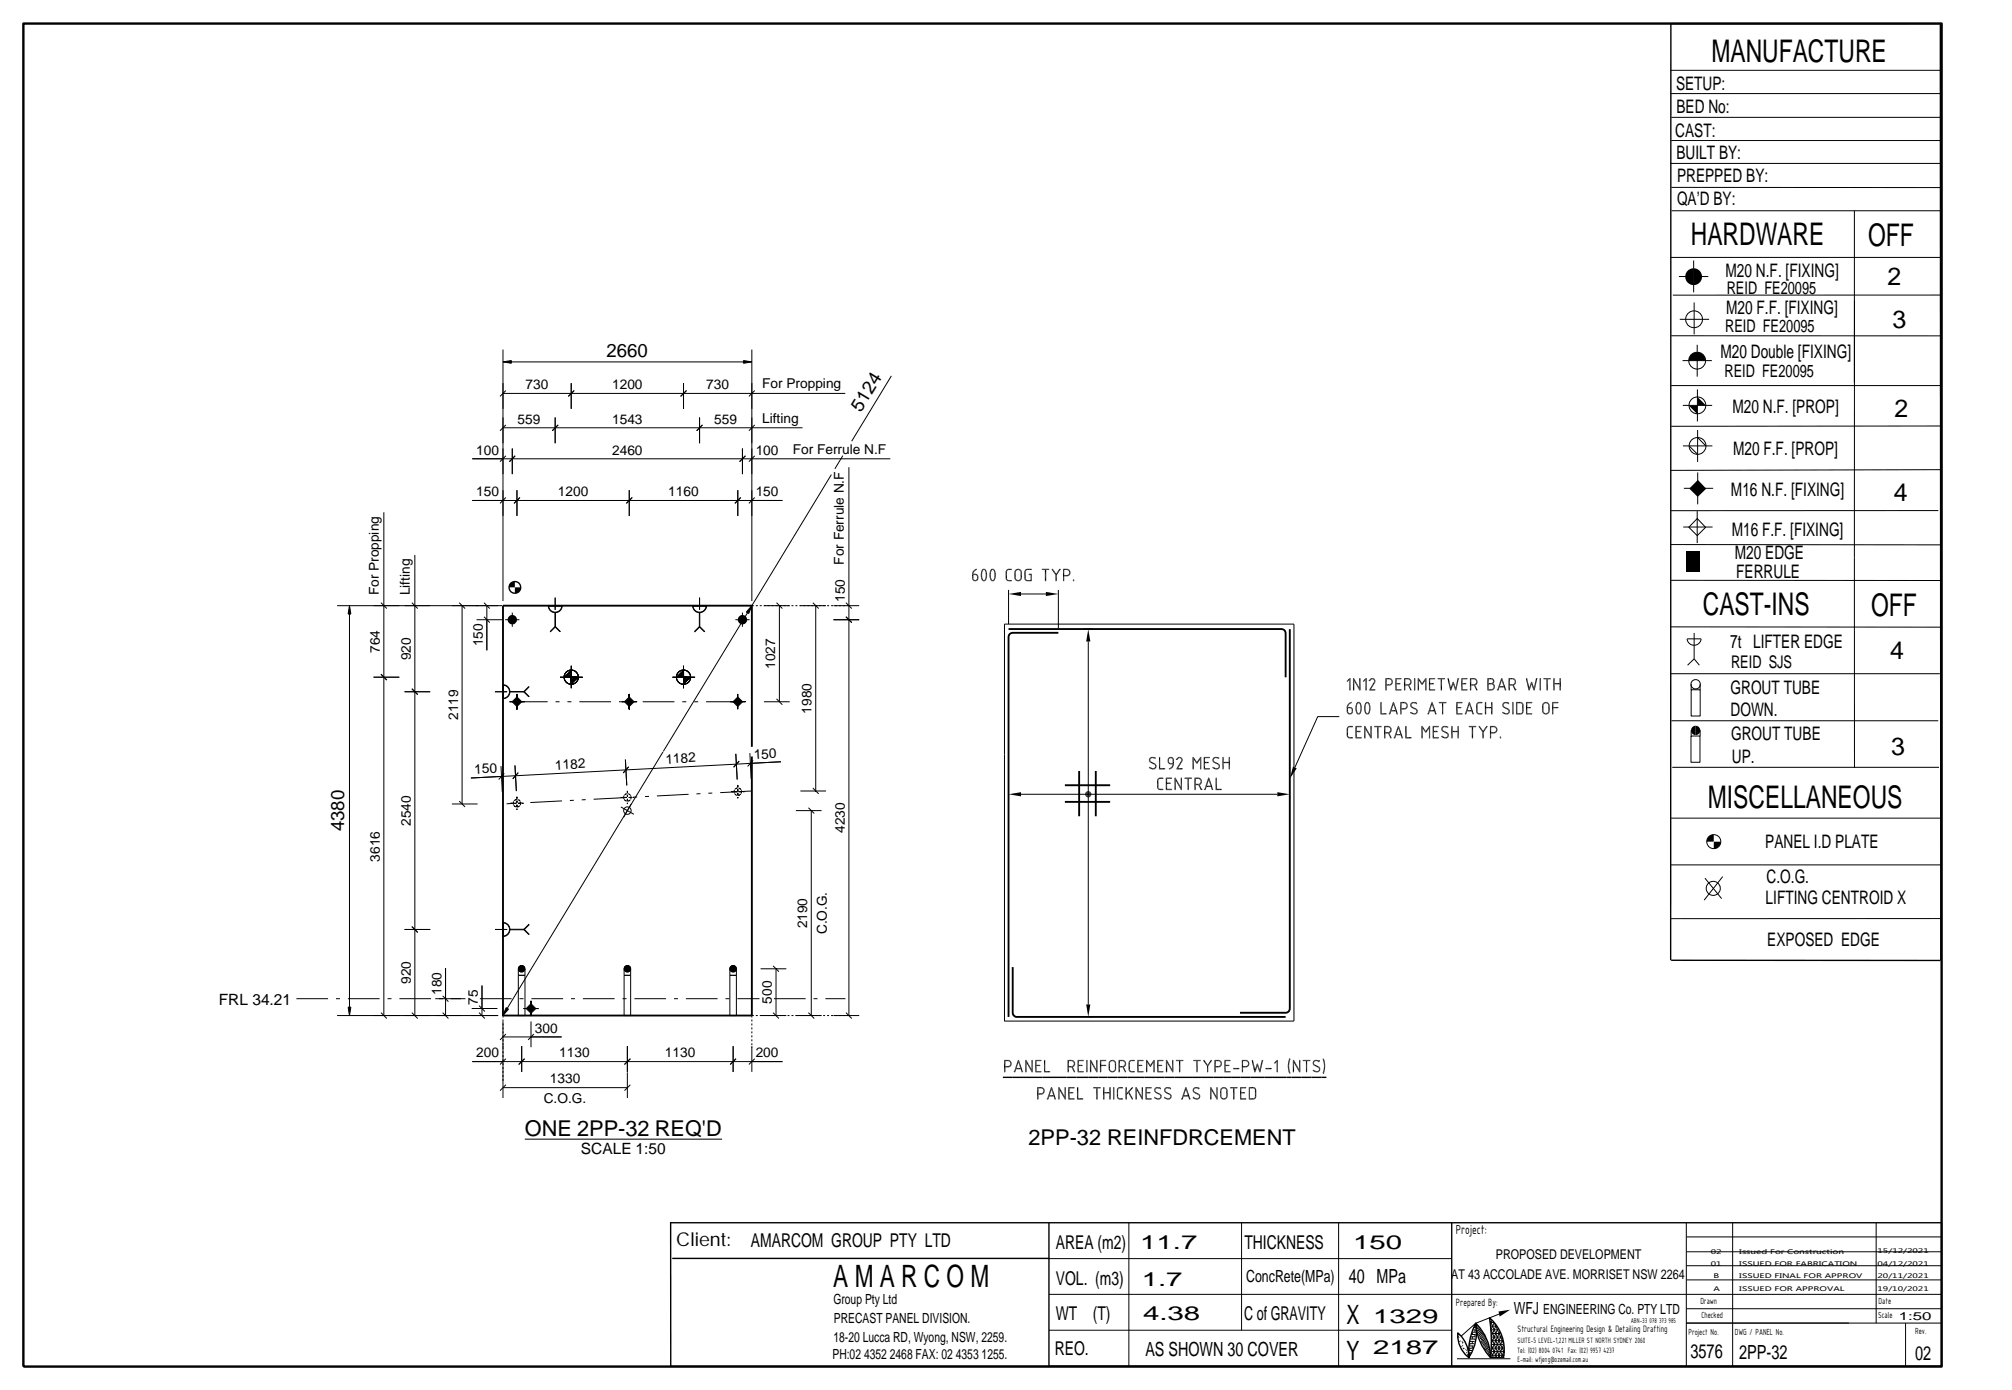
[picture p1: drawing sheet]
<svg xmlns="http://www.w3.org/2000/svg" width="430mm" height="297mm" viewBox="0 0 430 297" stroke-linecap="round" stroke-linejoin="round" font-family="sans-serif">
<defs><g id="words">
<g font-size="6.7">
<text x="365.8" y="13.2">MANUFACTURE</text>
<text x="361.4" y="52.3">HARDWARE</text>
<text x="399.3" y="52.6">OFF</text>
<text x="364" y="131.5">CAST-INS</text>
<text x="399.9" y="131.7">OFF</text>
<text x="365" y="172.6">MISCELLANEOUS</text>
</g>
<text font-size="6.6" x="178.1" y="275">A M A R C O M</text>
<g font-size="5.7">
<text x="287.8" y="283">X</text>
<text x="287.8" y="290.7">Y</text>
</g>
<g font-size="5.3">
<text x="403.5" y="60.8">2</text>
<text x="404.5" y="70.1">3</text>
<text x="404.9" y="89.1">2</text>
<text x="404.8" y="107.2">4</text>
<text x="404" y="140.9">4</text>
<text x="404.2" y="161.4">3</text>
</g>
<g font-size="4.7">
<text x="112.2" y="242.7">ONE 2PP-32 REQ'D</text>
<text x="219.8" y="244.6">2PP-32 REINFDRCEMENT</text>
</g>
<g font-size="4.2">
<text x="243.7" y="267">11.7</text>
<text x="289.2" y="266.8">150</text>
<text x="244" y="274.8">1.7</text>
<text x="288.3" y="274.2">40 MPa</text>
<text x="244.3" y="282.2">4.38</text>
<text x="293.5" y="282.7">1329</text>
<text x="244.8" y="289.7">AS SHOWN 30 COVER</text>
<text x="293.5" y="289.3">2187</text>
<text x="361.3" y="290.3">3576</text>
<text x="371.7" y="290.4">2PP-32</text>
<text x="409.3" y="290.7">02</text>
</g>
<g font-size="4.1">
<text x="144.5" y="266.3">Client:</text>
<text x="160.5" y="266.5">AMARCOM GROUP PTY LTD</text>
<text x="225.7" y="266.8">AREA (m2)</text>
<text x="266" y="266.8">THICKNESS</text>
<text x="225.7" y="274.5">VOL. (m3)</text>
<text x="225.6" y="282">WT</text>
<text x="233.6" y="282">(T)</text>
<text x="265.9" y="282">C of GRAVITY</text>
<text x="225.4" y="289.6">REO.</text>
</g>
<g font-size="4">
<text x="358.2" y="19.2">SETUP:</text>
<text x="358.1" y="29.3">CAST:</text>
<text x="358.3" y="24.1">BED No:</text>
<text x="358.3" y="33.9">BUILT BY:</text>
<text x="358.4" y="39">PREPPED BY:</text>
<text x="358.4" y="43.9">QA’D BY:</text>
<text x="368.8" y="59.2">M20 N.F. [FIXING]</text>
<text x="368.9" y="67.2">M20 F.F. [FIXING]</text>
<text x="129.6" y="76.2">2660</text>
<text x="367.7" y="76.6">M20 Double [FIXING]</text>
<text x="184" y="88.2" transform="rotate(-59 184 88.2)">5124</text>
<text x="370.3" y="88.2">M20 N.F. [PROP]</text>
<text x="370.4" y="97.1">M20 F.F. [PROP]</text>
<text x="370" y="106.1">M16 N.F. [FIXING]</text>
<text x="370.1" y="114.5">M16 F.F. [FIXING]</text>
<text x="370.8" y="119.5">M20 EDGE</text>
<text x="371.1" y="123.5">FERRULE</text>
<text x="369.8" y="138.5">7t LIFTER EDGE</text>
<text x="369.9" y="148.3">GROUT TUBE</text>
<text x="369.9" y="153">DOWN.</text>
<text x="370" y="158.1">GROUT TUBE</text>
<text x="370.2" y="163">UP.</text>
<text x="73.6" y="177.7" transform="rotate(-90 73.6 177.7)">4380</text>
<text x="377.3" y="181.3">PANEL I.D PLATE</text>
<text x="377.6" y="188.7">C.O.G.</text>
<text x="377.4" y="193.1">LIFTING CENTROID X</text>
<text x="377.7" y="202.2">EXPOSED EDGE</text>
</g>
<g font-size="3.7">
<text x="369.1" y="62.8">REID FE20095</text>
<text x="368.7" y="70.9">REID FE20095</text>
<text x="368.6" y="80.7">REID FE20095</text>
<text x="370" y="142.7">REID SJS</text>
</g>
<g font-size="3.6">
<text x="266.4" y="274.1">ConcRete(MPa)</text>
<text x="323.6" y="280.8">WFJ</text>
</g>
<g font-size="3.3">
<text x="46.8" y="214.7">FRL 34.21</text>
<text x="124.2" y="246.7">SCALE 1:50</text>
</g>
<g font-size="3">
<text x="311.2" y="263.8">Project:</text>
<text x="178.1" y="278.6">Group Pty Ltd</text>
<text x="329.9" y="280.7">ENGINEERING Co. PTY LTD</text>
<text x="178.1" y="286.7">18-20 Lucca RD, Wyong, NSW, 2259.</text>
<text x="178.2" y="282.8">PRECAST PANEL DIVISION.</text>
<text x="177.9" y="290.4">PH:02 4352 2468 FAX: 02 4353 1255.</text>
</g>
<g font-size="2.9">
<text x="112.4" y="83.2">730</text>
<text x="130.8" y="83.2">1200</text>
<text x="150.9" y="83.2">730</text>
<text x="162.9" y="83">For Propping</text>
<text x="110.6" y="90.5">559</text>
<text x="130.8" y="90.5">1543</text>
<text x="152.7" y="90.5">559</text>
<text x="162.9" y="90.3">Lifting</text>
<text x="101.8" y="97.1">100</text>
<text x="130.8" y="97.1">2460</text>
<text x="161.5" y="97.1">100</text>
<text x="169.4" y="96.9">For Ferrule N.F</text>
<text x="101.8" y="106.1">150</text>
<text x="119.2" y="106.1">1200</text>
<text x="142.8" y="106.1">1160</text>
<text x="161.5" y="106.1">150</text>
<text x="180.4" y="120.7" transform="rotate(-90 180.4 120.7)">For Ferrule N.F</text>
<text x="81" y="127.2" transform="rotate(-90 81 127.2)">For Propping</text>
<text x="87.6" y="127.2" transform="rotate(-90 87.6 127.2)">Lifting</text>
<text x="180.6" y="128.6" transform="rotate(-90 180.6 128.6)">150</text>
<text x="81.2" y="139.5" transform="rotate(-90 81.2 139.5)">764</text>
<text x="87.8" y="141.1" transform="rotate(-90 87.8 141.1)">920</text>
<text x="103.2" y="138.2" transform="rotate(-90 103.2 138.2)">150</text>
<text x="165.7" y="143" transform="rotate(-90 165.7 143)">1027</text>
<text x="97.9" y="153.9" transform="rotate(-90 97.9 153.9)">2119</text>
<text x="173.5" y="152.5" transform="rotate(-90 173.5 152.5)">1980</text>
<text x="101.4" y="165.3" transform="rotate(-3 101.4 165.3)">150</text>
<text x="118.7" y="164.4" transform="rotate(-3 118.7 164.4)">1182</text>
<text x="142.3" y="163.2" transform="rotate(-3 142.3 163.2)">1182</text>
<text x="161.2" y="162.2" transform="rotate(-3 161.2 162.2)">150</text>
<text x="87.8" y="176.5" transform="rotate(-90 87.8 176.5)">2540</text>
<text x="180.6" y="178" transform="rotate(-90 180.6 178)">4230</text>
<text x="81.2" y="184.1" transform="rotate(-90 81.2 184.1)">3616</text>
<text x="172.5" y="198.4" transform="rotate(-90 172.5 198.4)">2190</text>
<text x="176.7" y="199.7" transform="rotate(-90 176.7 199.7)">C.O.G.</text>
<text x="87.8" y="210.3" transform="rotate(-90 87.8 210.3)">920</text>
<text x="94.4" y="212.6" transform="rotate(-90 94.4 212.6)">180</text>
<text x="102.2" y="214.7" transform="rotate(-90 102.2 214.7)">75</text>
<text x="165" y="214.5" transform="rotate(-90 165 214.5)">500</text>
<text x="114.3" y="220.7">300</text>
<text x="101.8" y="226">200</text>
<text x="119.5" y="226">1130</text>
<text x="142.1" y="226">1130</text>
<text x="161.5" y="226">200</text>
<text x="117.5" y="231.5">1330</text>
<text x="116.2" y="235.7">C.O.G.</text>
<text x="319.7" y="269">PROPOSED DEVELOPMENT</text>
<text x="310.2" y="273.3">AT 43 ACCOLADE AVE. MORRISET NSW 2264</text>
</g>
<g font-size="2.4">
<text x="311.2" y="279.1">Prepared By:</text>
<text x="405.8" y="282">1:50</text>
</g>
<text font-size="2.1" x="324.4" y="284.7">Structural Engineering Design &amp; Detailing Drafting</text>
<g font-size="2">
<text x="363.4" y="278.7">Drawn</text>
<text x="363.7" y="281.6">Checked</text>
<text x="401.4" y="281.6">Scale</text>
<text x="401.5" y="278.7">Date</text>
<text x="360.9" y="285.2">Project No.</text>
<text x="370.8" y="285.2">DWG / PANEL No.</text>
<text x="409.3" y="285.1">Rev.</text>
</g>
<g font-size="1.8">
<text x="324.4" y="287">SUITE-5 LEVEL-1,221 MILLER ST NORTH SYDNEY 2060</text>
<text x="324.3" y="289.1">Tel: (02) 8004 0741 Fax: (02) 9957 4237</text>
<text x="324.3" y="291.1">E-mail: wfjeng@ozemail.com.au</text>
</g>
<text font-size="1.6" x="348.6" y="282.7">ABN-33 078 373 985</text>
<g font-size="1.3">
<text x="365.7" y="267.9">02</text>
<text x="371.8" y="267.9">Issued For Construction</text>
<text x="401.3" y="267.9">15/12/2021</text>
<text x="365.7" y="270.5">01</text>
<text x="366.3" y="275.8">A</text>
<text x="366.3" y="273.2">B</text>
<text x="371.7" y="275.8">ISSUED FOR APPROVAL</text>
<text x="371.7" y="273.2">ISSUED FINAL FOR APPROV</text>
<text x="371.7" y="270.5">ISSUED FOR FABRICATION</text>
<text x="401.3" y="275.8">19/10/2021</text>
<text x="401.3" y="273.1">20/11/2021</text>
<text x="401.3" y="270.5">04/12/2021</text>
</g>
</g></defs>
<g fill="none" stroke="#000" stroke-width=".4">
<path d="M215.6 134.4h58.3a.9 .9 0 0 1 .9 .9v9.4M226.2 135.2h-9.7a.9 .9 0 0 0-.9 .9v81.2M275.7 134.4v81.1a.9 .9 0 0 1-.9 .9h-9.8M110.5 149.8l.1 .2-.1 .1-.1-.1zM110.5 149.5l.4 .5-.4 .4-.4-.4zM110.5 149.3l.7 .7-.7 .7-.7-.7zM133.8 150l.7-.7 .7 .7-.7 .7zM134.1 150l.4-.5 .4 .5-.4 .4zM134.5 149.8l.1 .2-.1 .1-.1-.1zM157 150l.7-.7 .7 .7-.7 .7zM157.3 150l.4-.5 .4 .5-.4 .4zM157.7 149.8l.1 .2-.1 .1-.1-.1z"/>
<path d="M160.7 159.6v-30.2h-53.2v87.6h53.2v-55.3M227.6 171.4h9.7M227.6 167.8h9.7M230.7 164.8v9.6M234.2 164.8v9.6M112.8 215.5l.7-.7 .7 .7M112.8 215.5l.7 .7 .7-.7M113.1 215.5l.4-.4 .4 .4M113.1 215.5l.4 .4 .4-.4M113.3 215.5l.2-.1 .1 .1M113.3 215.5l.2 .2 .1-.2M216.5 206.7v9.7a.94 .94 0 0 0 .8 .9h57.5"/>
<circle cx="109.5" cy="132.4" r=".8"/>
<circle cx="158.7" cy="132.4" r=".8"/>
</g>
<g fill="none" stroke="#000" stroke-width=".21" stroke-dasharray=".4 .4" stroke-linecap="butt">
<path d="M109.2 133.2a.79 .79 0 0 1-.4-1.1 .79 .79 0 0 1 1-.4M109.8 131.7a.79 .79 0 0 1 .4 1 .79 .79 0 0 1-1 .5M158.4 133.2a.79 .79 0 0 1-.5-1.1 .79 .79 0 0 1 1.1-.4M159 131.7a.79 .79 0 0 1 .4 1 .79 .79 0 0 1-1 .5M160.7 129.4h20.5M110.5 149.3v-.1M110.5 149.2v.1M134.3 150h.1M134.4 150h-.1M134.5 149.2v.1M134.5 149.3v-.1M157.5 150h.1"/>
<path d="M157.6 150h-.1M157.7 149.2v.1M157.7 149.3v-.1M109.1 171.7h2.8M109.7 171.7a.8 .8 0 0 1 .8-.8 .8 .8 0 0 1 .8 .8M109.7 172a.8 .8 0 0 1 .5-1.1 .8 .8 0 0 1 1 .4M110.5 170.3v2.8M111.2 171.3a.8 .8 0 0 1-.4 1.1 .8 .8 0 0 1-1.1-.4M111.3 171.7a.8 .8 0 0 1-.8 .8 .8 .8 0 0 1-.8-.8M132.7 170.4h2.8M133.3 170.4a.8 .8 0 0 1 .8-.8 .8 .8 0 0 1 .8 .8M133.3 170.7a.8 .8 0 0 1 .5-1 .8 .8 0 0 1 1 .4"/>
<path d="M134.1 169v2.8M134.8 170.1a.8 .8 0 0 1-.4 1.1 .8 .8 0 0 1-1.1-.5M134.9 170.4a.8 .8 0 0 1-.8 .8 .8 .8 0 0 1-.8-.8M156.3 169.2h2.8M156.9 169.2a.79 .79 0 0 1 .8-.8 .79 .79 0 0 1 .8 .8M157 169.5a.8 .8 0 0 1 .4-1.1 .8 .8 0 0 1 1 .5M157.7 167.8v2.8M158.4 168.9a.8 .8 0 0 1-.4 1 .8 .8 0 0 1-1-.4M158.5 169.2a.79 .79 0 0 1-.8 .8 .79 .79 0 0 1-.8-.8M107.5 217v14M113.5 215.9v.1M113.5 216v-.1"/>
<path d="M160.7 217h20.6M160.7 217v7"/>
</g>
<g fill="none" stroke="#000" stroke-width=".21">
<path d="M357 15h57.9M357.1 20h57.9M357 34.9h57.9M357.2 30h57.8M357.2 25.1h57.8M357.1 55h57.6M357.2 40l57.8 .1M357.3 45h57.6M358.8 59.1h6.3M362 55.7v6.8M396.3 45v36.8M107.5 74.7v53.7"/>
<path d="M107.5 77.3h53.2M107.5 77.3l1.8-.3v.6zM158.9 77l1.8 .3-1.8 .3zM160.7 74.7v53.7M357.2 71.8h57.5M359 68.2h6.3M359.6 77.1h6.3M362.1 64.6v6.9M362.8 73.7v6.8M396.4 64.3v99.8M414.9 63.1h-57.4M100.9 98h89.4"/>
<path d="M107.5 84.1h73.2M107.5 91.4h64M108.1 83.5l-1.2 1.2M108.1 97.4l-1.2 1.3M108.1 90.8l-1.2 1.3M109.5 95.8v5.5M110.1 97.4l-1.2 1.3M118.7 89.2v5.5M119.3 90.8l-1.3 1.3M122.1 81.9v5.5M122.7 83.5l-1.2 1.2M146.1 81.9v5.5"/>
<path d="M146.7 83.5l-1.2 1.2M149.5 89.2v5.5M150.1 90.8l-1.2 1.3M158.7 95.8v5.5M159.3 97.4l-1.2 1.3M161.3 83.5l-1.2 1.2M161.3 97.4l-1.2 1.3M161.3 90.8l-1.2 1.3M180.1 97.4l-1.7 2.8M181.4 99.8v117.2M190.5 80.3l-8.5 14M357.2 82.4h57.7"/>
<path d="M359.7 86.6h6.3M359.7 95.3h6.3M361 95.3l1.8 1.8M362.8 83.2v6.9M362.8 91.9v6.8M362.9 93.5l1.7 1.8M414.8 91l-57.6 .1M82 109.5v107.5M88.7 118.6v98.4M100.9 107h66.3M108.1 106.3l-1.2 1.3M110.5 104.8v5.5"/>
<path d="M111.1 106.3l-1.2 1.3M134.5 104.8v5.5M135.1 106.3l-1.2 1.3M157.7 104.8v5.5M158.3 106.3l-1.2 1.3M161.3 106.3l-1.2 1.3M177.7 101.4l-17 28M357 116.4h57.7M359.8 112.6h6.2M359.9 104.3h6.3M362.8 110.8l1.8 1.9-1.8 1.8-1.8-1.8zM362.8 109.2v6.9"/>
<path d="M362.9 101v6.8M414.3 109.1h-57.2M414.7 100.4l-57.6 .1M72.1 129.4h35.3M74.7 129.4l.3 1.8h-.6zM74.7 129.4v87.6M81.4 128.8l1.3 1.2M88 128.8l1.3 1.2M98.1 128.8l1.3 1.2M98.8 129.4v42.4M101.9 132.4h5.5M103.4 131.8l1.3 1.3"/>
<path d="M103.4 128.8l1.3 1.2M104.1 129.4v9.6M108 132.4h3M109.5 130.9v3M117.2 129.4a1.5 1.5 0 0 0 1.5 1.4 1.5 1.5 0 0 0 1.5-1.4 1.49 1.49 0 0 1-1.5 1.5 1.49 1.49 0 0 1-1.5-1.5zM117.3 129.4l2.8 .1zM118.6 130.9l.1 3zM118.6 134l1.2 1zM118.6 133.9l-1 1.1zM118.7 127.7v2.6zM148 129.4a1.51 1.51 0 0 0 1.5 1.4 1.51 1.51 0 0 0 1.5-1.4 1.5 1.5 0 0 1-1.5 1.5 1.5 1.5 0 0 1-1.5-1.5zM148.1 129.4l2.8 .1z"/>
<path d="M149.5 134l1.1 1zM149.5 133.9l-1.1 1.1zM149.5 130.9l.1 3zM149.5 127.7v2.6zM157.2 132.4h3M158.7 130.9v3M160.7 129.4l-18.9 31.2M160.7 129.4l-.7 1.7-.5-.3zM163.3 129.4h5.5M166 128.8l1.2 1.2M166.6 129.4v20.6M171.1 129.4h5.5"/>
<path d="M173.7 128.8l1.3 1.2M174.3 129.4v39.6M178.1 129.4h5.5M178.1 132.4h5.5M180.8 131.8l1.3 1.3M180.8 128.8l1.3 1.2M214.7 133.4h61.9v84.8h-61.9zM215.6 126.1v7.3M218.2 126.9h5.3M226.2 126.1v8.2M231.5 134.4h2M232.6 137.1v77.5"/>
<path d="M357.1 134h57.6M357.2 124l57.5 .1M360.6 136.6a1.51 1.51 0 0 0 1.5 1.3 1.51 1.51 0 0 0 1.5-1.3M360.6 136.5h3M362.1 135.3v5.5M79.8 144.7h5.5M81.4 144.1l1.3 1.2M86.5 147.8h5.4M88 147.2l1.3 1.2M105.8 147.8h2.6zM107.5 146.4l.1 2.8zM107.5 146.3a1.45 1.45 0 0 1 1.5 1.5 1.45 1.45 0 0 1-1.5 1.4 1.45 1.45 0 0 0 1.4-1.4 1.45 1.45 0 0 0-1.4-1.5z"/>
<path d="M108.9 150h3.2h-3.2M109 147.8l3 .1zM110.5 148.4v3.2zM110.5 148.9l1 1.1-1 1-1-1zM112 147.8l1.1-1-1.1 1.1zM112 147.8l1 1.1zM119.7 144.7h4.8h-4.8M121.2 144.7l.9-.9v.9M122.1 144.1v-.4l-1 1M122.1 144.6l-.2 .1zM122.1 147.1v-4.8v4.8M122.1 143.5l-1.2 1.2"/>
<path d="M122.1 144.2l-.5 .5M122.1 144.3l-.4 .4M122.1 144l-.7 .7M122.1 143.4l-1.3 1.3M122.1 143.2v1.5M122.1 144.7h1.5M122.1 144.7h.9l-.9 1M122.1 144.7h1l-1 1.1v-.4M122.1 144.7v1.4M122.1 143.2l-1.5 1.5h2.9l-1.4 1.4M122.1 143.2h.1M122.1 144.7h.1l-.1 .2z"/>
<path d="M122.5 144.7l-.4 .4M122.6 144.7l-.5 .6M122.8 144.7l-.7 .8M123.3 144.7l-1.2 1.2M123.4 144.7l-1.3 1.3M123.5 144.7l-1.4 1.4M123.6 144.7h.1M123.6 144.7l-1.5 1.5v-2.9l-1.5 1.4M132.9 150h3.2h-3.2M133.5 150l1-1.1 1 1.1-1 1zM134.5 148.4v3.2zM143.7 144.7h4.8h-4.8"/>
<path d="M145.2 144.7l.9-.9v.9M146.1 147.1v-4.8v4.8M146.1 143.2v1.5M146.1 143.2l-1.5 1.5h3M146.1 143.2h.1M146.1 144.7h.1l-.1 .2zM146.1 144.1v-.4l-1 1M146.1 144.6l-.2 .1zM146.1 144.7v1.4M146.1 144.7h.4l-.4 .4M146.1 143.4l-1.3 1.3M146.1 144l-.7 .7"/>
<path d="M146.1 144.3l-.4 .4M146.1 144.2l-.5 .5M146.1 143.5l-1.2 1.2M146.6 144.7l-.5 .6M146.8 144.7l-.7 .8M146.9 144.7l-.8 1M147.1 144.7l-1 1.1v-.4M147.3 144.7l-1.2 1.2M147.4 144.7l-1.3 1.3M147.6 144.7l-1.5 1.4M147.6 144.7l-1.5 1.5v-2.9l-1.4 1.4M156.1 150h3.2h-3.2"/>
<path d="M156.7 150l1-1.1 1 1.1-1 1zM157.7 151.6v-3.2v3.2M163.3 150h5.5M166 149.3l1.2 1.3M286.3 153.1h-4.7l-4.8 10.9M288.4 144.9l.1 2.6M288.6 144.9v2.6M289.3 144.9v2.5M289.4 144.9v2.5M290.6 145v2.5M290.7 145v2.5M291.6 155.1v2.5"/>
<path d="M291.8 155.1v2.5M291.9 144.9v2.5M291.9 144.9v2.6M292 144.9v2.6M293 155.3v2.5M293.1 155.3v2.5M302.3 144.9v2.6M302.4 144.9v2.6M303.1 144.9v2.5M303.2 144.9v2.5M303.9 155.1v2.5M304 155.1v2.5"/>
<path d="M304.7 144.9v2.6M304.8 144.9v2.6M305.5 155.1v2.7M305.6 155.1v2.7M323.3 150v2.7M323.4 150v2.7M324.1 150v2.7M324.2 150v2.7M329.1 144.9v2.6M329.3 144.9v2.6M357.1 144h57.5M357.3 154h57"/>
<path d="M361.4 157.3h1.9v5.6h-1.9zM361.5 147.4h1.9v5.6h-1.9zM361.5 146.2v1.2M361.5 156.1v1.2M362.1 140.8l-1.4 1.4M362.1 140.8l1.1 1.4M363.4 156.1v1.2M363.4 146.2v1.2M96.6 171.8h5.5M98.1 171.2l1.3 1.2M107.1 163.7l.3 5.5M107.8 165.3l-1.2 1.3"/>
<path d="M110.1 163.6l.3 5.5M110.8 165.1l-1.2 1.3M132.7 172.4l2.8 1.6M133.7 162.3l.3 5.5M134.4 163.9l-1.2 1.3M134.9 171.8l-1.6 2.8M141.7 160.7l-34.2 56.3M157.3 161.1l.3 5.5M158 162.6l-1.2 1.4M160.3 160.9l.2 5.5M161 162.5l-1.2 1.3M166.9 162.8l-66.3 3.5"/>
<path d="M170.1 173.2h5.5M171.1 169h5.5M172.8 172.6l1.2 1.2M173.4 173.2v43.8M173.7 168.4l1.3 1.2M215.6 170.1v.5M218.2 169.7h54.8M251.1 166.2v2.5M251.2 166.2v2.5M252.4 166.3v2.5M252.6 166.3v2.5M255 161.8v2.5"/>
<path d="M255.1 161.8v2.5M256.5 161.8l.1 2.6M256.6 161.8v2.6M256.7 161.8v2.6M275.7 170.1v.5M357.2 174.8h57.8M357.4 164h57M86.5 198.6h5.4M88 198l1.3 1.3M105.8 198.6h2.6zM107.5 197.2l.1 2.8zM107.5 197.1a1.45 1.45 0 0 1 1.5 1.5 1.45 1.45 0 0 1-1.5 1.4 1.45 1.45 0 0 0 1.4-1.4 1.45 1.45 0 0 0-1.4-1.5z"/>
<path d="M109 198.6l3 .1zM112 198.6l1-1.1zM112 198.6l1 1.1zM357 184.8h58M364.4 187.7l3.6 4.3M368.2 187.3l-4 5.1M415 196.3h-57.8M72.1 217h34.4M74.4 215.2h.6l-.3 1.8zM81.4 216.4l1.3 1.3M88 216.4l1.3 1.3M93 213.4h5.5"/>
<path d="M94.6 216.4l1.2 1.3M94.6 212.8l1.2 1.3M95.2 206.9v10.1M100.8 215.5h5.5M102.4 216.4l1.2 1.3M102.4 214.9l1.2 1.3M103 210.6v6.4M107.5 218.3v10.8M108.2 215.3l.5 .3-1.2 1.4zM110.8 208.4h1.4zM110.8 207v10h1.4v-10M111.4 207l.1-.1 .1 .2-.1 .1z"/>
<path d="M111.4 206.9h.2v.3l-.3-.1zM111.4 206.9l.2 .2zM111.5 207v.1zM111.5 207h.1M111.9 215.5h3.2zM112.5 215.5l1-1 1 1-1 1zM113.5 218.3v5.5M113.5 217.1v-3.2v3.2M115.1 215.5h.1M133.4 208.4h1.4zM133.4 207v10h1.4v-10M134 207l.1-.1 .1 .1-.2 .2z"/>
<path d="M134 206.9l.3 .1-.1 .2-.3-.1zM134.1 207h.1M156 208.4h1.4zM156 207v10h1.4v-10M156.5 206.8l.3-.1 .2 .2-.2 .4-.4-.1zM156.5 206.9l.3-.1 .1 .3-.3 .1zM156.5 206.8h.3a.26 .26 0 0 1 .1 .3 .26 .26 0 0 1-.4 .1 .26 .26 0 0 1 0-.4zM156.6 206.9l.2 .1-.1 .1zM156.6 206.9l.3 .1-.1 .2-.3-.1zM156.7 207h.1M162.6 217h5.5M162.6 207h5.5"/>
<path d="M165.2 216.4l1.3 1.3M165.2 206.4l1.3 1.2M165.9 207v10M170.1 217h5.5M172.8 216.4l1.2 1.3M178.1 217h5.5M180.8 216.4l1.3 1.3M233 217.3h.5M100.9 226.9h66.3M107.5 229.1v5.5M107.5 232.4h26.6M107.5 221.6h12.5"/>
<path d="M108.1 231.8l-1.2 1.3M108.1 221l-1.2 1.2M108.1 226.2l-1.2 1.3M111.5 223.6v5.5M112.1 226.2l-1.2 1.3M114.1 221l-1.2 1.2M134.1 223.6v5.5M134.1 229.1v5.5M134.7 231.8l-1.2 1.3M134.7 226.2l-1.2 1.3M156.7 223.6v5.5M157.3 226.2l-1.2 1.3"/>
<path d="M160.7 223.6v5.5M161.3 226.2l-1.2 1.3M219.2 226.5v2.5M219.3 226.5v2.5M220.5 226.6v2.5M220.7 226.6v2.5M226.3 232.3v2.5M226.4 232.3v2.5M227.6 232.4v2.6M227.7 232.4v2.6M232.2 226.5v2.6M232.4 226.5v2.6"/>
<path d="M233 226.5v2.5M233.2 226.5v2.5M234.4 226.6v2.5M234.5 226.6v2.5M238 232.3v2.7M238.1 232.3v2.7M242.8 232.3v2.5M242.9 232.3v2.5M244.1 232.4v2.6M244.2 232.4v2.6M245 226.5v2.5M245.2 226.5v2.5"/>
<path d="M246.6 226.5v2.6M246.7 226.5v2.6M249.3 226.5v2.5M249.4 226.5v2.5M250.6 226.6v2.5M250.7 226.6v2.5M258.7 232.3v2.5M258.9 232.3v2.5M260.1 232.4v2.6M260.2 232.4v2.6M267 232.3v2.7M267.1 232.3v2.7"/>
<path d="M272.9 226.5v2.5M272.9 226.5v2.6M273.1 226.5v2.6M276.4 226.5v2.5M276.5 226.5v2.5M277.7 226.6v2.5M277.9 226.6v2.5M112.2 243.4h42.1M224.2 276.6h190.8M224.2 269h86.1M241.3 261.3v30.6M265.4 261.3v23"/>
<path d="M286.1 261.3v30.6M310.3 261.3v30.6M360.4 261.3v30.6M360.4 279.7h54.6M360.4 270.5h54.6M360.5 273.5h54.5M360.5 267.5h54.5M360.5 264.3h54.5M370.3 261.3v30.6M401 261.3v21.5M224.2 284.3h86.1M311.4 290.4h11.4"/>
<path d="M311.7 285.5h.1M311.9 285.4h.1M311.8 285.8h.1M312 286.6h.1M312.2 286.6h.1M312.5 287.7h.1M312.5 286.7h.1M312.7 287h.1M312.6 287.4h.1M312.7 286.9h.1M312.7 288.2h.1M312.8 288.1h.1"/>
<path d="M312.9 288.2h.1M312.9 288.1v.1M313.3 288.3h.1M313.4 288.6h.1M313.4 288.5v.1M313.4 289h.1M313.7 289.7h.1M313.7 289.4h.1M313.9 289.1h.5M313.9 288.6h.7M314 288.1h.8M314 287.6h1"/>
<path d="M314.1 289.1l.1 .5h-.3M314.1 288.1v.5M314.2 286.7h1M314.3 286.1h1M314.4 285.7h1M314.6 285.2h.8M314.7 284.7v.5M314.7 285.7v.4M314.7 286.7v.4M314.7 287.6v.5M314.7 284.7h.7M314.9 284.2h.5"/>
<path d="M315 283.7h.4M315.1 287.1h-1v.5M315.3 284.2v.5M315.3 285.2v.5M315.3 286.1v.3M315.4 283.1l.2 .2M315.4 283.2h-.1v.5M315.5 283.3v.1M315.5 283.5l.5 .6M315.7 284.2l.1 .2M315.8 283.3l-.2 .2M316 283.5l-.2 .2"/>
<path d="M316.1 284.1l-.3 .5M316.1 285.4v.1M316.1 285.3l.5 .6M316.1 284l.5 .6M316.2 283.8l-.2 .2M316.3 284.4l-.4 .5M316.3 285.7l-.1 .1M316.3 285l.5 .7M316.5 284.6l-.5 .7M316.5 285.9l-.2 .2M316.5 286.1l.5 .6M316.5 284.8l.5 .6"/>
<path d="M316.5 286.6l.3 .4M316.8 284.6l-.2 .2M316.9 284.8l-.1 .2M317.1 285.1l-.1 .2M317.1 285.3l.3 .3M317.1 286.7l-.3 .4M317.1 285.4l-.5 .7M317.1 286.6l.5 .6M317.2 287.9l.4 .6M317.3 287l-.4 .4M317.3 285.7l-.5 .6M317.3 287.6l.5 .6"/>
<path d="M317.3 286.3l.5 .7M317.5 287.2l-.4 .5M317.5 285.9l-.5 .7M317.5 286.1l.3 .3M317.5 287.4l.5 .6M317.9 286.9l-.3 .5M318.1 287.2l-.3 .4M318.1 287.8l.2 .3M318.1 288l-.5 .6M318.1 289.1l.5 .6M318.1 289.3h.1M318.2 287.6l-.2 .2"/>
<path d="M318.3 288.2l-.5 .7M318.3 289.5l-.1 .1M318.3 288.9l.3 .3M318.4 288.5l-.4 .6M318.5 281.9h.1M318.5 289.7l-.1 .1M318.5 282.2l3 6.9M318.5 282.6h.8M318.6 283.4h1.3M318.6 289.9h.1M318.7 284.2l2.6 5.9M318.7 289.6h2.8"/>
<path d="M318.7 289l.5 1.1M318.7 285h2M318.7 285.7h2.3M318.7 288.8h2.8M318.8 285.9l1.8 4.2M318.8 287.5l1.1 2.6M318.8 286.5h2.4M318.8 287.3h2.6M318.8 288.1h2.7M318.9 282.1l-.3 .7M319.3 282.7l-.6 1.5h1.6M319.4 282.8l1.9 4.2"/>
<path d="M319.8 283.2l-1.1 2.4M320.2 283.9l-1.4 3.1M320.5 284.6l-1.8 4.1M320.7 280.7l-5.3 2.1-3.1 2.8M320.9 285.4l-2.1 4.7M321.2 286.3l-1.7 3.8M321.4 287.4l-1.2 2.7M321.5 288.6l-.6 1.5M321.5 290.1h-2.9M360.4 282.7h54.5M407.3 282.7v9.2"/>
<circle cx="362.1" cy="68.2" r="1.8"/>
<circle cx="362.8" cy="77.1" r="1.8"/>
<circle cx="362.8" cy="86.6" r="1.8"/>
<circle cx="362.8" cy="95.3" r="1.8"/>
<circle cx="122.1" cy="144.7" r="1.51"/>
<circle cx="122.1" cy="144.7" r="1.53"/>
<circle cx="146.1" cy="144.7" r="1.51"/>
<circle cx="146.1" cy="144.7" r="1.53"/>
<circle cx="362.4" cy="146.2" r="1"/>
<circle cx="134.1" cy="173.2" r=".8"/>
<circle cx="366.3" cy="179.9" r="1.5"/>
<circle cx="366.2" cy="189.8" r="1.5"/>
<circle cx="111.5" cy="207" r=".42"/>
<circle cx="111.5" cy="207" r=".46"/>
<circle cx="111.5" cy="207" r=".37"/>
<circle cx="111.5" cy="207" r=".5"/>
<circle cx="111.5" cy="207" r=".35"/>
<circle cx="111.5" cy="207" r=".31"/>
<circle cx="111.5" cy="207" r=".58"/>
<circle cx="111.5" cy="207" r=".62"/>
<circle cx="111.5" cy="207" r=".54"/>
<circle cx="111.5" cy="207" r=".22"/>
<circle cx="111.5" cy="207" r=".66"/>
<circle cx="111.5" cy="207" r=".7"/>
<circle cx="111.5" cy="207" r=".26"/>
<circle cx="134.1" cy="207" r=".34"/>
<circle cx="134.1" cy="207" r=".66"/>
<circle cx="134.1" cy="207" r=".3"/>
<circle cx="134.1" cy="207" r=".7"/>
<circle cx="134.1" cy="207" r=".06"/>
<circle cx="134.1" cy="207" r=".42"/>
<circle cx="134.1" cy="207" r=".46"/>
<circle cx="134.1" cy="207" r=".38"/>
<circle cx="134.1" cy="207" r=".5"/>
<circle cx="134.1" cy="207" r=".58"/>
<circle cx="134.1" cy="207" r=".22"/>
<circle cx="134.1" cy="207" r=".62"/>
<circle cx="134.1" cy="207" r=".54"/>
<circle cx="134.1" cy="207" r=".26"/>
<circle cx="156.7" cy="207" r=".54"/>
<circle cx="156.7" cy="207" r=".58"/>
<circle cx="156.7" cy="207" r=".62"/>
<circle cx="156.7" cy="207" r=".3"/>
<circle cx="156.7" cy="207" r=".66"/>
<circle cx="156.7" cy="207" r=".7"/>
<circle cx="156.7" cy="207" r=".51"/>
<circle cx="156.7" cy="207" r=".06"/>
<circle cx="156.7" cy="207" r=".42"/>
<circle cx="156.7" cy="207" r=".14"/>
<circle cx="156.7" cy="207" r=".46"/>
</g>
<path d="M63.4 213.4h36.1M102.6 213.4h59.7M165.4 213.4h15.3" fill="none" stroke="#000" stroke-width=".21" stroke-dasharray="6.8 1.7 .8 1.7" stroke-linecap="butt"/>
<g fill="#000">
<path d="M107.5 77.3l1.8-.3v.6zM158.9 77l1.8 .3-1.8 .3zM361 86.7h1.8v1.8zM362.8 84.8l1.8 1.8h-1.8zM74.7 129.4l.3 1.8h-.6zM160.7 129.4l-.7 1.7-.5-.3zM207.8 122.5l.2 .4-.2-.2zM207.8 123.5l.2 .1zM207.8 122.5h.3l-.1 .1zM208.1 122l-.3 .5zM208.1 122l.1 .3-.4 .2zM207.8 122.5l.4-.2-.1 .2z"/>
<path d="M207.8 123.7l.2 .3zM207.8 123.5l.2 .5zM207.8 123.5l.2 .1v.4zM208 123.6v.4zM208 124l.2-.1zM208 122.9v.6h-.2zM207.8 122.7l.2 .2-.2 .6zM207.8 122.5l.2 .1v.3zM208.1 122l.3-.4zM208.1 122l.5-.4zM208.1 122l.5-.4v.2zM208.1 122l.5-.2-.2 .2z"/>
<path d="M208.1 122l.2 .1-.1 .2zM208.1 123.8l-.1 .2zM208.1 122h.3l-.1 .1zM208.4 123.9v.3zM208.1 124.1l.3 .1zM208 124l.4 .2zM208 124l.2-.1 .2 .3zM208.2 123.9l.2 .3zM208.4 122.6l.4 .1zM208.4 122.6l.5 .2zM208.4 122.6l.5 .2-.2 .1zM208.4 122.6l.3 .3z"/>
<path d="M208 122.6l.4 .3h-.4zM208 122.6h.4v.3zM208.4 122.6l.1 .3zM208.7 123.9l.2 .1zM208.7 121.6l.1 .2zM208.8 121.6v.2zM208.6 121.6l.2 .2h-.2zM208.6 121.6l.2 .2zM208.7 123l.2-.2zM208.8 121.7v.1zM208.8 123.5h.3zM208.8 123.3h.3l-.3 .2z"/>
<path d="M208.8 123.5l.3-.2v.2zM208.6 124.2l.3-.2zM208.4 124.2l.5-.2zM208.5 123.9l.4 .1-.5 .2zM208.5 123.9l.4 .1zM208.7 123.8l.2 .2zM208.9 122.8l.2 .3zM208.9 122.8l.2 .5zM208.9 122.8l.2 .5-.3-.1zM208.9 122.8l-.1 .4zM208.7 122.9l.2-.1zM209.1 123.5l-.1 .4z"/>
<path d="M209.1 123.5l-.2 .5zM208.8 123.8l.3-.3-.2 .5zM208.8 123.6l.3-.1-.3 .3zM208.8 123.2l.3 .1zM209.7 122.2l.2 .2-.3 .2zM209.6 122.6l.3-.2v.3zM209.6 122.9h.3l-.3 .2zM209.6 123.1l.3-.2v.1zM209.7 122.2l.3 .1-.1 .1zM209.8 122.1l.2-.1-.3 .2zM209.7 122.2l.3-.2v.3zM209.7 123.5l.2-.1 .1 .1z"/>
<path d="M209.6 123.1l.3-.1-.2 .5zM209.9 123v.4l-.2 .1zM209.6 122.9l.3-.2v.2zM209.6 122.6l.3 .1-.3 .2zM210 123.5v.2h-.2zM209.7 123.5h.3l-.2 .2zM210.1 121.6h.2v.2zM210.1 121.6l.2 .2zM209.8 123.7l.3 .5zM209.8 123.7h.2l.1 .5zM210 123.7l.1 .5zM209.8 122.1l.4-.3-.2 .2z"/>
<path d="M209.8 121.8h.4l-.4 .3zM209.8 121.8l.3-.2 .1 .2zM210.2 123.9h.1v.3zM210.2 123.9l.1 .3h-.2zM210.3 121.6l.1 .2zM210.3 121.6h.2l-.1 .2zM210.6 123.7h.2l-.4 .2zM210.4 123.9l.4-.2v.2zM210.4 123.9h.4l-.3 .3zM210.5 121.6l.3 .5zM210.5 121.6l.3 .5-.2-.1zM210.5 121.6l.1 .4-.2-.2z"/>
<path d="M210.3 123.9l.2 .3h-.2zM210.3 123.9l.2 .3zM210.6 122l.2 .1-.2 .2zM210.6 122.3l.2-.2 .1 .1zM210.7 122.9h.3l-.3 .1zM210.7 123l.3-.1v.2zM210.6 122.3l.3-.1-.2 .2zM210.9 122.2l.1 .4-.3 .1zM210.7 122.4l.2-.2-.2 .5zM210.7 123.4l.2 .1h-.3zM210.6 123.7l.3-.2-.1 .2zM210.6 123.5h.3l-.3 .2z"/>
<path d="M210.7 122.9l.3-.3v.3zM210.7 122.7l.3-.1-.3 .3zM210.7 123.4l.3-.3-.1 .4zM210.7 123l.3 .1-.3 .3zM211.6 122.2l.2 .2-.3 .2zM211.5 122.6l.3-.2v.3zM211.5 122.9h.3l-.3 .2zM211.5 123.1l.3-.2v.1zM211.6 122.2l.2 .1v.1zM211.6 122.1l.3-.1-.3 .2zM211.6 122.2l.3-.2-.1 .3zM211.6 123.5l.2-.1v.1z"/>
<path d="M211.5 123.1l.3-.1-.2 .5zM211.8 123v.4l-.2 .1zM211.5 122.9l.3-.2v.2zM211.5 122.6l.3 .1-.3 .2zM211.8 123.5l.1 .2h-.3zM211.6 123.5h.2l-.2 .2zM212 121.6h.2v.2zM212 121.6l.2 .2zM211.6 123.7l.4 .5zM211.6 123.7h.3l.1 .5zM211.9 123.7l.1 .5zM211.6 122.1l.4-.3-.1 .2z"/>
<path d="M211.7 121.8h.3l-.4 .3zM211.7 121.8l.3-.2v.2zM212 123.9h.2v.3zM212 123.9l.2 .3h-.2zM212.2 121.6l.1 .2zM212.2 121.6h.1v.2zM212.4 123.7h.3l-.4 .2zM212.3 123.9l.4-.2-.1 .2zM212.3 123.9h.3l-.3 .3zM212.3 121.6l.4 .5zM212.3 121.6l.4 .5-.3-.1zM212.3 121.6l.1 .4-.1-.2z"/>
<path d="M212.2 123.9l.1 .3h-.1zM212.2 123.9l.1 .3zM212.4 122l.3 .1-.2 .2zM212.5 122.3l.2-.2 .1 .1zM212.6 122.9h.2l-.2 .1zM212.6 123l.2-.1v.2zM212.5 122.3l.3-.1-.3 .2zM212.8 122.2v.4l-.2 .1zM212.5 122.4l.3-.2-.2 .5zM212.5 123.4l.3 .1h-.3zM212.4 123.7l.4-.2-.1 .2zM212.5 123.5h.3l-.4 .2z"/>
<path d="M212.6 122.9l.2-.3v.3zM212.6 122.7l.2-.1-.2 .3zM212.5 123.4l.3-.3v.4zM212.6 123l.2 .1-.3 .3zM214.9 123.5l.3 .1zM214.9 122.2h.3l-.3 1.3zM215.2 122.2v1.3h-.3zM214.9 122.2l.3-.1zM215.1 121.9l-.2 .3zM215.1 121.9l.2 .1-.4 .2zM214.9 122.2l.4-.2zM215.1 121.9h.2z"/>
<path d="M215.1 121.9h.3zM214.9 123.7l.3 .3zM214.9 123.5l.3 .5zM214.9 123.5l.3 .1v.4zM215.2 123.6v.4zM215.2 121.6h.3l-.3 .1zM215.2 121.7l.4-.1zM215.2 121.7l.4-.1-.1 .2zM215.2 121.7l.3 .1zM215.3 123.8l-.1 .3zM215.2 121.7l.2 .2h-.3zM215.5 123.9l.1 .3z"/>
<path d="M215.2 124.1l.4 .1zM215.4 123.9l.2 .3-.4-.1zM215.4 123.9l.2 .3zM215.6 121.6l-.1 .2zM215.6 121.6h.6v.2zM215.6 121.6l.6 .2h-.6zM216.2 121.6h.1zM216.2 121.6l.1 .1zM216.2 123.9l.1 .1zM216.2 123.9l.1 .2zM215.6 123.9l.6 .3h-.6zM215.6 123.9h.6v.3z"/>
<path d="M216.3 121.7l-.1 .1zM216.2 121.6l.1 .1-.1 .1zM216.3 124.1l-.1 .1zM216.2 123.9l.1 .2-.1 .1zM216.9 121.9l-.1 .4zM216.9 121.9l.1-.1-.2 .5zM217 121.8l.2 .2-.4 .3zM216.8 122.3l.4-.3zM216.8 123.4l.3 .1zM217 121.8l.4-.2zM217 121.8l.6-.2zM217 121.8l.6-.2-.1 .2z"/>
<path d="M217 121.8h.5zM217 121.8l.2 .2zM216.8 123.6l.2 .4zM216.8 123.4l.2 .6zM216.8 123.4l.3 .1-.1 .5zM217.1 123.5l-.1 .5zM217 124l.3-.1zM216.8 122.3l.3-.1zM217.1 122.3v1.1h-.3zM216.8 122.3h.3l-.3 1.1zM217.2 123.7l-.2 .3zM217 121.8l.3 .1-.1 .1z"/>
<path d="M217.5 123.9l.1 .3zM217.6 121.6l.5 .1zM217.6 121.6l.6 .2zM217.6 121.6l.6 .2-.3 .1zM217.6 121.6l.3 .3zM217.6 121.6l-.1 .2zM217.2 124.1l.4 .1zM217 124l.6 .2zM217 124l.3-.1 .3 .3zM217.3 123.9l.3 .3zM217.6 123.9v.3zM217.6 121.6l.1 .2z"/>
<path d="M217.9 123.9l.3 .1zM218.2 121.8l-.1 .2zM218.1 123.4h.3zM218.2 121.8l.2 .4zM218.2 121.8l.2 .5zM218.2 121.8l.2 .5-.3-.1zM218.2 121.8l-.1 .4zM217.9 121.9l.3-.1-.2 .2zM217.8 124.2l.4-.2zM217.6 124.2l.6-.2zM217.7 123.9l.5 .1-.6 .2zM217.7 123.9l.5 .1z"/>
<path d="M218.1 123.7l.1 .3-.2-.2zM215.6 126.9l2.6-.4v.9zM218.4 122.3v1.1h-.3zM218.1 122.3h.3l-.3 1.1zM218.1 122.2l.3 .1zM218.4 123.4l-.1 .5zM218.4 123.4l-.2 .6zM218.1 123.7l.3-.3-.2 .6zM218.1 123.5l.3-.1-.3 .3zM219.1 121.9l-.2 .3zM219.1 121.7l-.2 .5zM219.1 121.7l.2 .3-.4 .2z"/>
<path d="M218.9 122.2l.4-.2zM218.9 123.5l.3 .1zM219.1 121.7l.4-.1zM219.1 121.7l.5-.1zM219.1 121.7l.5-.1-.1 .2zM219.1 121.7l.4 .1zM219.1 121.7l.2 .3zM218.9 123.7l.2 .3zM218.9 123.5l.2 .5zM218.9 123.5l.3 .1-.1 .4zM219.2 123.6l-.1 .4zM219.1 124l.3-.1z"/>
<path d="M218.9 122.2l.3-.1zM219.2 122.2v1.3h-.3zM218.9 122.2h.3l-.3 1.3zM219.3 123.8l-.2 .2zM219.1 121.7l.3 .2zM219.5 123.9l.1 .3zM219.6 121.6l-.1 .2zM219.2 124.1l.4 .1zM219.1 124l.5 .2zM219.1 124l.3-.1 .2 .3zM219.4 123.9l.2 .3zM219.9 122.6v.1z"/>
<path d="M219.9 122.7l.1-.1v.3zM219.9 122.8l.1 .1zM219.9 122.7l.1 .2zM220 122.6h.4l-.1 .3zM220 122.6l.3 .3h-.3zM220.3 122.9l.1 1.3zM220.4 122.6v1.6l-.1-1.3zM220.4 122.6l.1 .1-.1 1.5zM220.5 122.7v1.4l-.1 .1zM220.4 122.6l.1 .1zM219.6 123.9l.8 .3h-.8zM219.6 123.9h.7l.1 .3z"/>
<path d="M220.4 121.6h.1zM220.4 121.6l.1 .1zM219.6 121.6l.8 .2h-.8zM219.6 121.6h.8v.2zM220.5 124.1v.1zM220.5 124.1l-.1 .1zM220.5 121.7v.1zM220.4 121.8l.1-.1zM220.4 121.6l.1 .1-.1 .1zM222.7 121.6v.1zM222.7 121.7l.6 .1zM222.7 121.7l.9 .1z"/>
<path d="M222.7 121.7h1.6l-.7 .1zM222.7 121.7l.1 .1zM223.3 124.1l.2 .1zM223.3 124.1h.3l-.1 .1zM223.5 126.5l2.7 .4-2.7 .5zM223.6 124.1l-.1 .1zM224.1 121.6h.2zM224.1 121.6l.2 .1zM222.7 121.7l.1-.1 1.5 .1zM222.8 121.6h1.3l.2 .1zM223.6 121.8l.7-.1zM224.3 121.7l-.1 .1z"/>
<path d="M224.1 121.8l.2-.1zM224.9 121.6h.1zM224.8 121.7l.2-.1zM224.8 121.6h.2zM225.6 122.9h.3l-.3 1.2zM225.9 122.9v1.2h-.3zM224.8 121.8l.2-.2 .6 1.3zM225 121.6l.7 1-.1 .3zM225.6 124.1l.1 .1zM225.6 124.1h.3l-.2 .1zM225.9 124.1l-.1 .1zM225.7 124.2l.2-.1z"/>
<path d="M226.4 121.6h.1zM226.4 121.6l.2 .2zM226.5 121.6l.1 .2zM226.6 121.6v.2zM226.7 121.6l-.1 .2zM226.6 121.8l-.7 1.1h-.3zM225.7 122.6l.9-.8-1 1.1zM226.4 121.6l.2 .2-.9 .8zM227.5 123.1v1h-.3zM227.3 121.6l-.1 .1zM227.2 121.7l.1-.1 .2 .2zM227.2 121.7l.3 .1v1.1z"/>
<path d="M227.2 124.1l.1 .1zM227.2 124.1h.3l-.2 .1zM227.5 124.1l-.1 .1zM227.5 124.1l-.2 .1zM227.5 122.9l-.3 1.2zM227.5 122.9h.5v.2zM227.5 122.9l.5 .2h-.5zM228 122.9v.2zM228 121.6l.4 .1zM228 121.6l.6 .2zM228 121.6l.6 .2-.3 .1zM228 121.6l.3 .3z"/>
<path d="M227.3 121.6l.7 .2h-.5zM227.3 121.6h.7v.2zM228 121.6l.1 .2zM228.3 122.8l.1-.1 .2 .2zM228.6 121.8l-.1 .2zM228.5 122.3h.3l-.3 .2zM228.2 123.1l.4-.2zM228 123.1l.6-.2zM228.1 122.9h.5l-.6 .2zM228.1 122.9h.5zM228.4 122.7l.2 .2zM228.6 121.8l.2 .4z"/>
<path d="M228.6 121.8l.2 .5zM228.6 121.8l.2 .5-.3-.1zM228.6 121.8l-.1 .4zM228.3 121.9l.3-.1-.2 .2zM228.8 122.3l-.1 .5zM228.8 122.3l-.2 .6zM228.5 122.7l.3-.4-.2 .6zM228.5 122.5l.3-.2-.3 .4zM228.5 122.2l.3 .1zM229.4 123.8l-.1 .1zM229.3 123.9h.3l-.3 .2zM229.3 124.1l.3-.2v.2z"/>
<path d="M229.4 123.8l.2 .1zM229.4 123.8l.2 .1h-.3zM229.3 124.1l.1 .1zM229.3 124.1h.3l-.2 .1zM229.6 124.1l-.1 .1zM229.4 124.2l.2-.1zM232.6 134.4l.4 2.7h-.8zM287.8 151l.3 .3-.3-.1zM287.8 152l.3 .1zM287.8 151h.3v.1zM288.2 150.4l-.4 .6zM288.2 150.4v.3l-.4 .3z"/>
<path d="M287.8 151l.4-.3-.1 .3zM287.8 157.1l.3 .1zM287.8 155.8h.3l-.3 1.3zM288.1 155.8v1.3h-.3zM287.8 155.8l.3-.1zM288 155.4l-.2 .4zM288 155.4l.2 .2-.4 .2zM287.8 155.8l.4-.2zM287.9 145.5l.2 .2zM287.9 145.5l.1 .2zM287.9 145.5v.2zM287.9 145.5l-.1 .1z"/>
<path d="M288 155.4l.2 .1zM288 155.4h.3zM287.8 152.1l.3 .4zM287.8 152l.3 .5zM287.8 152l.3 .1v.4zM288.1 152.1v.4zM288.2 152.3l-.1 .2zM287.8 157.3l.3 .3zM287.8 157.1l.3 .5zM287.8 157.1l.3 .1v.4zM288.1 157.2v.4zM288.1 155.3l.3-.2z"/>
<path d="M288.1 155.3l.4-.2zM288.1 155.3l.4-.2-.1 .3zM288.1 155.3l.3 .1zM288.1 151.3v.7h-.3zM287.8 151.2l.3 .1-.3 .7zM287.8 151l.3 .1v.2zM288.2 157.4l-.1 .3zM288.2 157.3l-.1 .4zM288.3 150.3l.2-.2-.3 .3zM288.2 150.4l.5-.4zM288.2 150.4l.5-.4v.3zM288.2 150.4l.5-.1z"/>
<path d="M288.2 150.4l.1 .2-.1 .1zM288.2 152.2l-.1 .3zM288.1 155.3l.2 .1h-.3zM287.9 145.5l.5-.2-.3 .4zM287.9 145.5l.5-.6v.4zM288.4 144.9v.4zM288.2 150.4l.2 .1-.1 .1zM288.4 152.4l.1 .3zM288.5 144.9l.1 .1zM288.4 147.5h.1zM288.4 147.4l.1 .1zM288.1 152.6l.4 .1z"/>
<path d="M288.1 152.5l.4 .2zM288.1 152.5l.2-.1 .2 .3zM288.3 152.4l.2 .3zM288.5 152.4v.3zM288.5 151.1l.4 .1zM288.5 151.1l.5 .2zM288.5 151.1l.5 .2-.3 .1zM288.5 151.1l.2 .3zM288.1 151.1l.4 .2h-.4zM288.1 151.1h.4v.2zM288.4 157.5l.1 .3zM288.1 157.7l.4 .1z"/>
<path d="M288.3 157.5l.2 .3-.4-.1zM288.3 157.5l.2 .3zM288.5 155.1l-.1 .3zM288.5 155.1h.6v.3zM288.5 155.1l.6 .3h-.6zM288.5 151.1l.1 .2zM288.6 147.4v.1zM288.6 147.4l-.1 .1zM288.8 152.3l.2 .2zM288.8 150l.1 .3zM288.9 150v.3zM288.9 150.1v.2z"/>
<path d="M288.7 150l.2 .3h-.2zM288.7 150l.2 .3zM289 151.3l-.2 .2zM288.9 150.2v.1zM288.9 152h.3zM288.9 151.7h.3l-.3 .3zM289.2 151.7v.3h-.3zM288.6 152.7l.4-.2zM288.5 152.7l.5-.2zM288.6 152.4l.4 .1-.5 .2zM288.6 152.4l.4 .1zM289 151.3l.2 .3z"/>
<path d="M289 151.3l.2 .4zM289 151.3l.2 .4h-.3zM289 151.3l-.1 .4zM288.7 151.4l.3-.1zM289.1 155.1l.1 .1zM289.1 155.1l.1 .2zM289.1 157.5l.1 .1zM288.5 157.5l.6 .3h-.6zM288.5 157.5h.6v.3zM289.2 144.9v.1zM289.2 152l-.1 .4zM289.2 152l-.2 .5z"/>
<path d="M288.9 152.2l.3-.2-.2 .5zM288.9 152.1l.3-.1-.3 .2zM288.9 151.7h.3zM289.2 155.3l-.1 .1zM289.1 155.1l.1 .2-.1 .1zM289.2 157.6l-.1 .2zM289.1 157.5l.1 .1-.1 .2zM289.2 147.5h.1zM289.2 147.4l.1 .1zM289.2 147.4h.3l-.2 .1zM289.3 144.9l.1 .1zM289.4 145l1.1 1.9 .1 .6z"/>
<path d="M289.4 145l1.2 2.5zM289.4 145l1.1 2.5-1-2zM289.3 144.9l.2 .6zM289.5 147.4l-.1 .1zM289.5 147.4l-.2 .1zM289.8 150.7l.2 .2-.3 .2zM289.7 151.1l.3-.2v.3zM289.7 151.3h.3l-.3 .3zM289.7 151.6l.3-.3v.2zM289.8 155.1l-.1 .2zM290 156.5v1l-.3 .1zM290 156.2l-.3 1.4z"/>
<path d="M289.7 155.3l.3 .1v.8zM289.7 155.3h1.3l-.1 .1zM289.7 155.3l1.2 .1h-.9zM289.7 157.6h1.3l-.1 .2zM289.7 157.6l1.2 .2h-1zM289.8 150.7h.2v.2zM289.8 150.5h.3l-.3 .2zM289.8 150.7l.3-.2-.1 .2zM289.8 152l.2-.2v.2zM289.7 151.6l.3-.1-.2 .5zM290 151.5v.3l-.2 .2zM289.7 157.7l.2 .1z"/>
<path d="M289.7 157.6l.2 .2zM289.7 151.3l.3-.1v.1zM289.7 151.1l.3 .1-.3 .1zM290 156.2h.6v.3zM290 156.2l.6 .3h-.6zM289.8 152.2l.2-.2 .1 .2zM289.8 152h.2l-.2 .2zM290.2 150h.2v.3zM290.2 150l.2 .3zM289.8 152.2l.4 .5zM289.8 152.2h.3l.1 .5zM290.1 152.2l.2 .2-.1 .3z"/>
<path d="M289.8 150.5l.5-.2-.2 .2zM289.9 150.3h.4l-.5 .2zM289.9 150.3l.3-.3 .1 .3zM290.3 152.4l.1 .3zM290.3 152.4l.1 .3h-.2zM290.4 150l.1 .3zM290.4 150h.2l-.1 .3zM290.7 152.2h.2l-.4 .2zM290.5 152.4l.4-.2v.2zM290.5 152.4h.4l-.3 .3zM290.6 144.9l-.1 .1zM290.6 150l.3 .5z"/>
<path d="M290.6 150l.3 .5h-.2zM290.6 150l.1 .5-.2-.2zM290.4 152.4l.2 .3h-.2zM290.4 152.4l.2 .3zM290.6 144.9l.2 .1zM290.6 144.9l.2 .1h-.3zM290.5 147.5h.1zM290.6 156.2l.2 .1zM290.7 150.5h.2l-.2 .2zM290.7 150.7l.2-.2 .1 .2zM290.8 147.4l-.1 .1zM290.6 147.5l.2-.1z"/>
<path d="M290.8 151.3h.2l-.2 .2zM290.8 151.5l.2-.2v.3zM290.8 156.3l-.1 .2zM290.6 156.5l.2-.2zM290.6 156.2l.2 .1-.2 .2zM290.9 155.1l.1 .1zM290.9 155.1l.1 .2zM290.9 157.5l.1 .1zM290.7 150.7h.3l-.3 .2zM291 150.7v.4l-.2 .1zM290.7 150.9l.3-.2-.2 .5zM290.7 151.8l.3 .2h-.3z"/>
<path d="M290.7 152.2l.3-.2-.1 .2zM290.7 152h.3l-.3 .2zM290.8 151.3l.2-.2v.2zM290.8 151.2l.2-.1-.2 .2zM290.7 151.8l.3-.2v.4zM290.8 151.5l.2 .1-.3 .2zM289.7 155.3l.2-.2 1.1 .2zM289.9 155.1h1l.1 .2zM289.7 157.6l.3-.1 1 .1zM290 157.5h.9l.1 .1zM291 155.3v.1zM291 155.3l-.1 .1z"/>
<path d="M291 157.6v.2zM291 157.6l-.1 .2zM291.4 145.5l.1 .2zM291.4 145.5v.2zM291.4 145.5l-.1 .1zM291.6 150.7l.3 .2-.3 .2zM291.6 151.1l.3-.2-.1 .3zM291.6 151.3h.2l-.2 .3zM291.6 151.6l.2-.3v.2zM291.7 155.1l-.1 .2zM291.6 150.7h.3v.2zM291.7 150.5h.3l-.4 .2z"/>
<path d="M291.6 150.7l.4-.2-.1 .2zM291.6 152l.3-.2v.2zM291.6 151.6l.2-.1-.2 .5zM291.8 151.5l.1 .3-.3 .2zM291.6 157.7l.1 .1zM291.6 157.6l.1 .2zM291.6 157.6h.2l-.1 .2zM291.7 155.1l.1 .1zM291.8 155.2l1.1 1.9 .1 .7zM291.8 155.2l1.2 2.6zM291.8 155.2l1.1 2.5-1.1-1.9zM291.7 155.1l.1 .7z"/>
<path d="M291.4 145.5l.4-.2-.3 .4zM291.9 144.9l-.1 .4-.4 .2zM291.6 151.3l.2-.1v.1zM291.6 151.1l.2 .1-.2 .1zM291.8 157.6v.2zM291.8 157.6l-.1 .2zM291.9 144.9l-.1 .4zM291.7 152.2l.2-.2 .1 .2zM291.6 152h.3l-.2 .2zM292 144.9l.1 .1zM291.8 147.5h.2zM291.8 147.4l.2 .1z"/>
<path d="M292.1 150h.1v.3zM292.1 150l.1 .3zM291.7 152.2l.4 .5zM291.7 152.2h.3l.1 .5zM292 152.2l.1 .2v.3zM292.1 147.4l-.1 .1zM292 147.5l.1-.1zM291.7 150.5l.4-.2-.1 .2zM291.8 150.3h.3l-.4 .2zM291.8 150.3l.3-.3v.3zM292.1 152.4l.1 .3zM292.1 152.4l.1 .3h-.1z"/>
<path d="M292.2 150l.2 .3zM292.2 150h.2v.3zM292.5 152.2h.3l-.4 .2zM292.4 152.4l.4-.2-.1 .2zM292.4 152.4h.3l-.3 .3zM292.4 150l.4 .5zM292.4 150l.4 .5h-.3zM292.4 150l.1 .5-.1-.2zM292.2 152.4l.2 .3h-.2zM292.2 152.4l.2 .3zM292.5 150.5h.3l-.2 .2zM292.6 150.7l.2-.2v.2z"/>
<path d="M292.7 145.4l.2 .1zM292.7 145.4l.1 .2zM292.7 145.4v.2zM292.7 145.4v.1zM292.8 145.1l.2 .2-.3 .1zM292.7 145.4l.3-.1-.1 .2zM292.7 151.3h.2l-.2 .2zM292.7 151.5l.2-.2v.3zM293.6 145.8l.3 .1-1.2 1.5zM293.9 145.9l-.9 1.4-.3 .1zM292.7 147.4l.3-.1-.3 .2zM292.7 147.4v.1z"/>
<path d="M292.7 147.5l.3-.2zM292.8 145.1l.5-.2zM292.8 145.1l.5-.2-.1 .3zM292.8 145.1l.4 .1-.2 .1zM292.6 150.7h.2l-.2 .2zM292.8 150.7l.1 .4-.2 .1zM292.6 150.9l.2-.2-.1 .5zM292.6 151.8l.2 .2h-.2zM292.5 152.2l.3-.2v.2zM292.6 152h.2l-.3 .2zM292.8 145.6l.1-.1zM292.7 151.3l.2-.2v.2z"/>
<path d="M292.7 151.2l.2-.1-.2 .2zM292.6 151.8l.3-.2-.1 .4zM292.7 151.5l.2 .1-.3 .2zM293 155.1l-.1 .2zM293 147.3h.8v.2zM293 147.3l.8 .2h-1zM293 155.1l.2 .1zM293 155.1l.2 .2zM293 155.1l.2 .2h-.3zM292.9 157.7l.1 .1zM293.2 157.6l-.1 .2zM293.2 157.6l-.2 .2z"/>
<path d="M293.3 144.9l.4 .1zM293.3 144.9l.5 .2zM293.3 144.9l.5 .2-.3 .1zM293.3 144.9l.2 .3zM293.3 144.9l-.1 .3zM293.3 144.9l.1 .3zM293.6 145.3l.2-.2zM293.7 145.6h.3zM293.8 155.1l-.1 .2zM293.7 155.3l.7 .1h-.6zM293.7 155.3l.9 .1zM293.7 155.3h1.6l-.7 .1z"/>
<path d="M293.8 145.1l.2 .3zM293.8 145.1l.2 .5zM293.8 145.1l.2 .5-.3-.1zM293.8 145.1l-.1 .4zM293.5 145.2l.3-.1zM293.8 147.3l.2 .1zM293.7 155.3l.1 .1zM293.7 145.7l.2 .2zM294 147.4l-.1 .1zM294 147.4l-.2 .1zM293.8 147.3l.2 .1-.2 .1zM294 145.6l-.1 .3z"/>
<path d="M293.7 145.7l.3-.1-.1 .3zM293.7 145.6h.3l-.3 .1zM293.7 145.5l.3 .1zM294.4 157.7l.1 .1zM294.4 157.6l.1 .2zM294.4 157.6h.2l-.1 .2zM294.6 157.6v.2zM294.6 157.6l-.1 .2zM295.1 150l-.1 .2zM295 152.5l.3-.1-.1 .3zM295.2 150l.1 .1zM295.2 150l.1 .2z"/>
<path d="M295.2 150l.1 .2h-.3zM295 152.6l.2 .1zM295 152.5l.2 .2zM295.2 155.1l.1 .1zM295.2 155.1l.1 .2zM293.7 155.3l.1-.2 1.5 .2zM293.8 155.1h1.4l.1 .2zM294.6 155.4l.7-.1-.1 .1zM295.3 155.3l-.1 .1zM296.1 156.7v.9h-.3zM295.9 155.1l-.1 .2zM295.8 155.3l.2-.2 .1 .3z"/>
<path d="M295.8 155.3l.3 .1v1.1zM295.8 157.7l.2 .1zM295.8 157.6l.2 .2zM295.8 157.6h.3l-.1 .2zM296.4 146.5v.9h-.3zM296.2 144.9l-.1 .1zM296.2 144.9l.2 .3-.3-.2zM296.1 145l.3 .2v1zM296.1 157.6l-.1 .2zM296.1 156.5l-.3 1.1zM296.1 156.5h.5v.2zM296.1 156.5l.5 .2h-.5z"/>
<path d="M296.1 147.5h.1zM296.1 147.4l.1 .1zM296.1 147.4h.3l-.2 .1zM296.2 152.4l.2 .1zM295.3 152.4l.9 .3h-1zM295.3 152.4h.9v.3zM296.4 147.4l-.1 .1zM296.2 147.5l.2-.1zM296.4 146.2l-.3 1.2zM296.4 146.2h.5v.3zM296.4 146.2l.5 .3h-.5zM296.4 152.5l-.1 .2z"/>
<path d="M296.2 152.7l.2-.2zM296.2 152.4l.2 .1-.2 .2zM296.6 156.5l.1 .2zM296.6 156.5l.3 .2zM296.6 156.5l.3 .2 .5 .9zM296.6 156.5l.8 1.1-.2 .1zM296.6 156.5l.6 1.2zM296.6 155.1l.5 .2zM296.6 155.1l.6 .3zM296.6 155.1l.6 .3-.3 .1zM296.6 155.1l.3 .4zM296 155.1l.6 .3h-.5z"/>
<path d="M296 155.1h.6v.3zM296.7 156.5l.2-.1v.3zM296.6 155.1l.1 .3zM296.9 146.2v.3zM296.9 144.9l.4 .1zM296.9 144.9l.6 .2zM296.9 144.9l.6 .2-.3 .1zM296.9 144.9l.3 .3zM296.2 144.9l.7 .3h-.5zM296.2 144.9h.7v.3zM296.9 152.5l.3 .1-.2 .1zM296.9 152.5l.1 .2z"/>
<path d="M297.3 152l-.1 .6-.3-.1zM297.7 150.1l.1-.1-.9 2.5zM297.8 150v.6l-.9 1.9zM297.8 150.6l-.4 1.1-.5 .8zM296.9 144.9l.1 .3zM297 155.6l.2-.2-.1 .2zM297.2 152.6l-.1 .1zM297 152.7l.2-.1zM297.2 155.9h.2zM297.2 157.7l.2-.1v.2zM297.2 157.7l.2 .1zM297.2 157.7l.1 .1z"/>
<path d="M297.2 146.2l.1-.1 .2 .2zM297 156.3l.1-.1 .1 .4zM296.9 156.4l.3 .2-.3 .1zM296.9 156.4l.3 .2zM297.2 155.4l.2 .4zM297.2 155.4l.2 .5zM297.2 155.4l.2 .5-.2-.1zM297.2 155.4v.4zM296.9 155.5l.3-.1-.2 .2zM297.2 157.8h.1zM297.5 145.1l-.2 .3zM297.4 151.7l-.5 .8z"/>
<path d="M297.4 157.6v.1zM297.4 157.6v.2zM297.4 145.7h.3zM297.4 151.7h.8l.1 .3zM297.4 151.7l.9 .3h-1zM297.4 155.9l-.2 .7zM297.1 156.2l.3-.3-.2 .7zM297.2 156l.2-.1-.3 .3zM297.2 155.8l.2 .1zM297.5 145.1l.2 .4zM297.5 145.1l.2 .6zM297.5 145.1l.2 .6-.3-.1z"/>
<path d="M297.5 145.1l-.1 .5zM297.2 145.2l.3-.1-.2 .2zM297.1 146.5l.4-.2zM296.9 146.5l.6-.2zM297 146.2l.5 .1-.6 .2zM297 146.2l.5 .1zM297.3 146.1l.2 .2zM297.7 145.7l-.1 .5zM297.7 145.7l-.2 .6zM297.3 146l.4-.3-.2 .6zM297.4 145.8l.3-.1-.4 .3zM297.4 145.6l.3 .1h-.3z"/>
<path d="M297.8 150l-.1 .1zM297.8 150l.1 .1zM297.8 150l.2 .1zM298 150.1l.3 1.9zM298 150.1l.7 2.4-.4-.5zM298 157.6l.2 .1-.1 .1zM298 157.6l.1 .2zM298 157.6v.2zM298 157.6v.1zM298.4 157.1l-.2 .6-.2-.1zM298.8 155.2l.1-.1-.9 2.5zM298.9 155.1v.6l-.9 1.9z"/>
<path d="M298.9 155.7l-.4 1.2-.5 .7zM297.8 150l.4 1.7-.4-1.1zM297.8 150l.4 1.7zM298.2 157.7v.1zM298.1 157.8l.1-.1zM298.3 144.9l-.1 .1zM298.5 146.2v1.1l-.3 .1zM298.5 146l-.3 1.4zM298.2 145l.3 .2v.8zM298.2 145h1.4l-.2 .2zM298.2 145l1.2 .2zM298.2 147.4h1.4l-.2 .1z"/>
<path d="M298.2 147.4l1.2 .1h-1zM298.2 147.5h.2zM298.2 147.4l.2 .1zM298.5 156.9l-.5 .7zM298.5 146h.7v.2zM298.5 146l.7 .2h-.7zM298.5 152.6l.3-.1zM298.5 152.6h.3zM298.5 152.6l.2 .1zM298.5 156.9h.8l.1 .2zM298.5 156.9l.9 .2h-1zM298.5 152.6l.1 .1z"/>
<path d="M298.3 152l.4 .5-.2 .1zM298.9 155.1l-.1 .1zM298.9 155.1l.1 .1zM299 155.2l.4 1.9zM299 155.2l.8 2.4-.4-.5zM299.2 146h.1zM299.2 146l.1 .1zM298.9 155.1l.4 1.8-.4-1.2zM298.9 155.1l.4 1.8zM299.3 146.1l-.1 .1zM299.2 146l.1 .1-.1 .1zM299.6 151.6v.9h-.3z"/>
<path d="M299.4 150l-.1 .2zM299.4 150l.2 .3-.3-.1zM299.3 150.2l.3 .1v1zM299.4 144.9l.2 .1zM299.4 147.3l.2 .1zM299.3 152.6l.1 .1zM299.3 152.5l.1 .2zM299.3 152.5h.3l-.2 .2zM298.2 145l.2-.1 1.2 .1zM298.4 144.9h1l.2 .1zM298.2 147.4l.3-.1 1.1 .1zM298.5 147.3h.9l.2 .1z"/>
<path d="M299.6 145l-.1 .2zM299.6 145l-.2 .2zM299.6 147.4l-.1 .1zM299.6 147.4l-.2 .1zM299.6 152.5l-.1 .2zM299.6 152.5l-.2 .2zM299.6 151.3l-.3 1.2zM299.6 151.3h.5v.3zM299.6 151.3l.5 .3h-.5zM299.6 157.7l.2-.1zM299.6 157.7h.2zM299.6 157.7l.2 .1z"/>
<path d="M299.6 157.8h.1zM299.6 157.7l.1 .1zM299.4 157.1l.4 .5-.2 .1zM300.4 146.5v.9h-.3zM300.2 144.9l-.1 .1zM300.1 145l.1-.1 .2 .3zM300.1 145l.3 .2v1zM300.1 151.3h.1l-.1 .3zM300.1 150l.4 .1zM300.1 150l.6 .2zM300.1 150l.6 .2-.3 .2zM300.1 150l.3 .4z"/>
<path d="M299.4 150l.7 .3h-.5zM299.4 150h.7v.3zM300.1 150l.1 .3h-.1zM300.1 147.5h.1zM300.1 147.4l.1 .1zM300.1 147.4h.3l-.2 .1zM300.4 147.4l-.1 .1zM300.4 147.4l-.2 .1zM300.4 146.2l-.3 1.2zM300.4 146.2h.5v.3zM300.4 146.2l.5 .3h-.5zM300.4 155.1v.2z"/>
<path d="M300.4 157.6l.2-.1-.1 .3zM300.5 151.2l.2 .2zM300.5 155.1l.1 .1zM300.5 155.1l.1 .2zM300.5 155.1l.1 .2h-.2zM300.4 157.7l.1 .1zM300.4 157.6l.1 .2zM300.5 150.4l.2-.2-.2 .3zM300.6 150.8h.3zM300.7 150.2l.2 .4zM300.7 150.2l.2 .6zM300.7 150.2l.2 .6-.3-.1z"/>
<path d="M300.7 150.2l-.1 .5zM300.4 150.4l.3-.2zM300.3 151.6l.4-.2zM300.1 151.6l.6-.2zM300.2 151.3l.5 .1-.6 .2zM300.2 151.3l.5 .1zM300.5 151.2v-.1l.2 .3zM300.9 146.2v.3zM300.9 146.2l.3 .2zM300.9 146.2l.3 .2 .5 1zM300.9 146.2l.8 1.2-.3 .1zM300.9 146.2l.5 1.3z"/>
<path d="M300.9 144.9l.4 .1zM300.9 144.9l.6 .2zM300.9 144.9l.6 .2-.3 .1zM300.9 144.9l.3 .3zM300.2 144.9l.7 .3h-.5zM300.2 144.9h.7v.3zM300.9 150.8l-.1 .5zM300.9 150.8l-.2 .6zM300.5 151.1l.4-.3-.2 .6zM300.6 150.9l.3-.1-.4 .3zM300.6 150.7l.3 .1zM301 146.2h.2v.2z"/>
<path d="M300.9 144.9l.1 .3zM301.5 145.1l-.2 .3zM301.4 145.7h.3zM301.5 150.3l-.1 .4zM301.5 150.3l.1-.1-.2 .5zM301.6 150.2l.2 .2-.4 .3zM301.4 150.7l.4-.3zM301.4 150.7h.3v.1zM301.4 147.5l.3-.1-.1 .1zM301.4 147.5h.2zM301.3 146.1l.2 .2zM301.2 146.2l.3 .1-.3 .1z"/>
<path d="M301.2 146.2l.1-.1 .2 .2zM301.5 145.1l.2 .4zM301.5 145.1l.2 .6zM301.5 145.1l.2 .6-.3-.1zM301.5 145.1l-.1 .5zM301.2 145.2l.3-.1-.2 .2zM301.4 152.3l.1 .1zM301.6 152.2l-.1 .2zM301.5 147.5h.1zM301.6 157.5l.1 .1zM300.6 157.5l1 .3h-1.1zM300.6 157.5h1v.3z"/>
<path d="M301.5 152.2h.1zM301.5 152.1l.1 .1zM301.4 152.3l.2-.1-.1 .2zM301.4 152.2h.2zM301.7 150.1l.2-.1-.3 .2zM301.6 150.2l.5-.2zM301.6 150.2l.5-.2-.1 .3zM301.6 150.2l.4 .1zM301.6 150.2l.2 .2zM301.7 147.4v.1zM301.7 147.4l-.1 .1zM301.5 152.4l.2-.2v.3z"/>
<path d="M301.7 152.2l.2 .1-.2 .2zM301.7 145.7l-.2 .6zM301.3 146l.4-.3-.2 .6zM301.4 145.8l.3-.1-.4 .3zM301.4 145.6l.3 .1h-.3zM301.4 150.7l.3-.1zM301.7 157.6l-.1 .2zM301.6 157.5l.1 .1-.1 .2zM301.4 150.9l.4 .4zM301.4 150.7l.4 .6zM301.4 150.7l.3 .1 .1 .5zM301.7 150.8l.1 .5z"/>
<path d="M301.8 151h.1l-.1 .3zM301.6 150.2l.3 .1zM301.9 151l.7 .4-.1 .3zM301.9 151l.6 .7-.7-.4zM302.1 150l-.1 .3zM302 152.4l.1 .3zM301.9 152.3l.2 .4-.4-.2zM301.9 152.3l.2 .4zM302.3 144.9l-.1 .1zM302.1 150l.1 .3h-.1zM302.1 150h.2l-.1 .3zM302.3 152.4v.3z"/>
<path d="M302.3 150l.4 .1-.2 .2zM302.3 150l.2 .3h-.3zM302.2 147.5h.1zM302.2 147.4l.1 .1zM302.3 144.9l.2 .1zM302.1 152.4l.2 .3h-.2zM302.1 152.4h.2v.3zM302.5 147.4l-.1 .1zM302.3 147.5l.2-.1zM302.6 152.4l.2 .1zM302.6 151.4v.3zM302.6 151.4l.4 .4z"/>
<path d="M302.6 151.4l.4 .4v.2zM302.6 151.4l.4 .6-.3-.1zM302.6 151.4l.1 .5zM302.7 150.4h.2zM302.7 150.4h.1zM302.8 150.2l.1 .1-.2 .1zM302.7 150.4l.2-.1zM302.7 150.1l.1 .1-.1 .2zM302.7 150.1v.3l-.2-.1zM302.7 152h.3zM302.5 152.7l.3-.2zM302.3 152.7l.5-.2z"/>
<path d="M302.4 152.4l.4 .1-.5 .2zM302.4 152.4l.4 .1zM302.7 152.2l.1 .3zM302.8 150.2l.1 .1zM303.1 144.9l-.1 .1zM303 152l-.1 .4zM303 152l-.2 .5zM302.7 152.2l.3-.2-.2 .5zM302.7 152.1l.3-.1-.3 .2zM302.7 151.9l.3 .1h-.3zM303 147.5h.1zM303 147.4l.1 .1z"/>
<path d="M303 147.4h.3l-.2 .1zM303.3 147.4l-.1 .1zM303.3 147.4l-.2 .1zM303.9 155.1l-.1 .2zM303.8 146.3l.2 .1zM303.8 146.3h.3zM303.8 157.7l.2 .1zM303.8 157.6l.2 .2zM303.8 157.6h.3l-.1 .2zM303.8 155.3l.2-.2zM304 146.4l.1-.1zM303.3 145.5l.8 .8h-.3z"/>
<path d="M303.2 144.9l.9 1.4-.8-.8zM303.2 144.9l.9 1.4zM303.3 145l.8 1.3zM304.1 157.6l-.1 .2zM304.7 144.9l-.1 .6-.5 .8zM304.7 144.9l-.6 1.4-.1-.3zM304.6 145l-.6 1zM304.7 144.9l.2 .1zM304.6 147.5h.1zM304.6 147.4l.1 .1zM304.6 156.5l.1 .1zM304.6 156.5h.3z"/>
<path d="M304.9 156.5l-.1 .1zM304.7 156.6l.2-.1zM304.1 155.7l.8 .8h-.3zM304 155.1l.9 1.4-.8-.8zM304 155.1l.9 1.4zM304.1 155.2l.8 1.3zM304.9 147.4l-.1 .1zM304.7 147.5l.2-.1zM305.2 152.5l.2 .1-.1 .1zM305.2 152.5l.1 .2zM305.2 152.5v.2zM305.2 152.5l-.1 .1z"/>
<path d="M305.6 152l-.2 .6-.2-.1zM306.1 150l-.9 2.5zM306.1 150v.6l-.9 1.9zM306.1 150.6l-.4 1.1-.5 .8zM305.5 144.9l-.1 .1zM305.7 146.2v1.1l-.3 .1zM305.7 146l-.3 1.4zM305.4 145l.3 .2v.8zM305.4 145h1.3l-.1 .2zM305.4 145l1.2 .2zM305.4 147.4h1.3l-.1 .1zM305.4 147.4l1.2 .1h-1.1z"/>
<path d="M305.4 152.6l-.1 .1zM305.3 152.7l.1-.1zM305.5 155.1l-.1 .6-.5 .8zM305.5 155.1l-.6 1.4-.2-.3zM305.5 155.1l-.8 1.1zM305.4 147.5h.1zM305.4 147.4l.1 .1zM305.5 155.1l.2 .1zM305.5 155.1l.2 .2zM305.4 157.7l.1 .1zM305.4 157.6l.1 .2zM305.7 151.7l-.5 .8z"/>
<path d="M305.7 146h.6v.2zM305.7 146l.6 .2h-.6zM305.7 157.6l-.1 .2zM305.7 157.6l-.2 .2zM305.7 151.7h.8l.1 .3zM305.7 151.7l.9 .3h-1zM306 150l-.1 .1zM306.1 150l.1 .1zM306.2 150.1l.4 1.9zM306.2 150.1l.8 2.4-.4-.5zM306.3 155.1l-.1 .2zM306.5 156.5v1l-.3 .1z"/>
<path d="M306.5 156.2l-.3 1.4zM306.2 155.3l.3 .1v.8zM306.2 155.3h1.3l-.1 .1zM306.2 155.3l1.2 .1h-.9zM306.2 157.6h1.3l-.1 .2zM306.2 157.6l1.2 .2h-1.1zM306.3 146h.2zM306.3 146l.2 .1zM306.2 157.7l.1 .1zM306.2 157.6l.1 .2zM306.5 146.1l-.1 .1zM306.5 146.1l-.2 .1z"/>
<path d="M306.3 146l.2 .1-.2 .1zM306.1 150l.4 1.7-.4-1.1zM306.1 150l.4 1.7zM306.5 156.2h.6v.3zM306.5 156.2l.6 .3h-.6zM306.6 144.9l.1 .1zM306.6 147.3l.1 .1zM305.5 144.9l1.2 .1h-1.3zM305.5 144.9h1.1l.1 .1zM305.4 147.4l.3-.1 1 .1zM305.7 147.3h.9l.1 .1zM306.7 145v.2z"/>
<path d="M306.6 145.2l.1-.2zM306.7 147.4v.1zM306.6 147.5l.1-.1zM306.7 152.6l.3-.1zM306.7 152.6h.3zM306.7 152.6l.2 .1zM306.8 152.6l.1 .1zM306.6 152l.4 .5-.3 .1zM307.1 156.2l.2 .1zM307.3 144.9v.1zM307.3 145l.6 .2zM307.3 145l.9 .2z"/>
<path d="M307.3 145h1.6l-.7 .2zM307.3 156.3l-.1 .2zM307.1 156.5l.2-.2zM307.1 156.2l.2 .1-.2 .2zM307.3 145.1l.1 .1zM307.3 145l.1 .2zM307.4 155.1l.1 .1zM307.4 155.1l.1 .2zM307.4 157.5l.1 .1zM307.6 150l-.1 .2zM307.5 150.2l.7 .1zM307.5 150.2l1 .1z"/>
<path d="M307.5 150.2h1.6l-.6 .1zM306.2 155.3l.1-.2 1.2 .2zM306.3 155.1h1.1l.1 .2zM306.2 157.6l.3-.1 1 .1zM306.5 157.5h.9l.1 .1zM307.5 155.3v.1zM307.5 155.3l-.1 .1zM307.5 157.6v.2zM307.5 157.6l-.1 .2zM307.5 150.2l.2 .1zM307.9 147.5h.2zM307.9 147.4l.2 .1z"/>
<path d="M307.9 147.4h.3l-.1 .1zM308.2 155.4l-.1 .4zM308.2 155.4l.1-.1-.2 .5zM308.3 155.3l.1 .3-.3 .2zM308.1 155.8l.3-.2zM308.1 155.8l.2 .1zM308.1 157.4v.1zM308.3 157.3l-.2 .2zM308.2 147.4l-.1 .1zM308.1 147.5l.1-.1zM308.1 157.3h.2zM308.2 157.3h.1z"/>
<path d="M308.1 157.4l.2-.1-.2 .2zM308.1 157.4l.2-.1zM308.3 155.3l.3-.2zM308.3 155.3l.4-.2zM308.3 155.3l.4-.2v.3zM308.3 155.3l.4 .1zM308.3 155.3l.1 .3zM308.1 157.5l.2-.2v.3zM308.3 157.3l.2 .1-.2 .2zM308.2 152.6l.1 .1zM308.2 152.5l.1 .2zM308.2 152.5h.3l-.2 .2z"/>
<path d="M308.1 155.8l.2-.1zM308.4 156.1v.3zM308.1 156l.3 .4zM308.1 155.8l.3 .6zM308.1 155.8l.2 .1 .1 .5zM308.3 155.9l.1 .5zM308.5 152.5l-.1 .2zM308.5 152.5l-.2 .2zM308.3 155.3l.2 .2zM308.5 156.1l.8 .4-.1 .3zM308.5 156.1l.7 .7-.8-.4zM308.7 144.9l.2 .1z"/>
<path d="M308.7 155.1v.3zM308.7 157.5l.1 .3zM308.5 157.4l.3 .4-.5-.2zM308.5 157.4l.3 .4zM307.3 145l.1-.1 1.5 .1zM307.4 144.9h1.3l.2 .1zM308.2 145.2l.7-.2zM308.9 145l-.1 .2zM308.9 145l-.2 .2zM308.7 155.1l.2 .3h-.2zM308.7 155.1h.3l-.1 .3zM308.9 157.5l.1 .3z"/>
<path d="M309 155.1l.3 .1-.1 .2zM309 155.1l.2 .3h-.3zM309 150l.1 .1zM309 150l.1 .2zM308.7 157.5l.3 .3h-.2zM308.7 157.5h.2l.1 .3zM309 157.5v.3zM307.5 150.2l.2-.2 1.4 .2zM307.7 150h1.3l.1 .2zM308.5 150.3l.6-.1zM309.1 150.2v.1zM309 150.3l.1-.1z"/>
<path d="M309.2 157.5l.3 .1zM309.3 156.5v.3h-.1zM309.3 156.5l.4 .4zM309.3 156.5l.4 .6zM309.3 156.5l.4 .6-.3-.1zM309.3 156.5l.1 .5zM309.3 155.2l.2 .1-.1 .2zM309.3 155.2l.1 .3-.2-.1zM309.4 155.5h.1zM309.5 155.3v.1l-.1 .1zM309.4 155.5l.1-.1zM309.4 157.1h.3z"/>
<path d="M309.5 155.3v.1zM309.1 157.8l.4-.2zM309 157.8l.5-.2zM309.1 157.5l.4 .1-.5 .2zM309.1 157.5l.4 .1zM309.3 157.4l.2 .2zM309.5 144.9h.1zM309.5 144.9l.2 .1zM309.4 145h.3zM309.4 145.1l.3-.1zM309.7 157.1l-.1 .4zM309.7 157.1l-.2 .5z"/>
<path d="M309.4 157.3l.3-.2-.2 .5zM309.4 157.2l.3-.1-.3 .2zM309.4 157l.3 .1zM309.9 147.4h.3zM309.9 147.4l.3 .1zM309.9 147.4l.2 .1zM309.4 145.1l.3-.1 .2 2.4zM309.9 147.5h.2zM310.1 146.9l.1 .5h-.3zM310.3 155.1l-.1 .2zM310.5 156.2l-.3 1.4zM310.2 155.3h.3v.9z"/>
<path d="M310.3 155.1l.2 .1zM310.3 155.1l.2 .2zM310.3 155.1l.2 .2h-.3zM310.2 157.7l.1 .1zM310.2 157.6l.1 .2zM310.2 157.6h.3l-.2 .2zM310.6 145.7l-.1 .1zM310.5 156.5v1.1h-.3zM310.5 157.6l-.1 .2zM310.5 157.6l-.2 .2zM310.6 145.7v.6l-.4 1.1zM310.6 145.7l-.4 1.7-.1-.5z"/>
<path d="M310.5 145.8l.1-.1-.5 1.2zM310.6 145.7l.1 .1zM310.7 145.8l.4 1.1v.6zM310.7 145.8l.4 1.7zM310.7 145.8l.3 1.6-.4-1.1zM310.6 145.7l.1 .1-.1 .5zM311.5 145l.3 .1-.7 2.4zM311.8 145.1l-.5 2.3-.2 .1zM311 147.4l.1 .1zM311.1 147.5l.2-.1zM311.3 147.4l-.1 .1zM311.3 150v.2z"/>
<path d="M311.5 151.3v1.1l-.2 .1zM311.5 151.1l-.2 1.4zM311.3 150.2l.2 .1v.8zM311.3 150.2h1.3l-.1 .1zM311.3 150.2l1.2 .1zM311.3 152.5h1.3l-.1 .2zM311.3 152.5l1.2 .2h-1.1zM311.3 152.6l.1 .1zM311.3 152.5l.1 .2zM311.6 144.9l-.1 .1zM311.5 151.1h.7v.2zM311.5 151.1l.7 .2h-.7z"/>
<path d="M311.6 155.1l-.1 .2zM311.8 155.3l-.3 1.2zM310.5 156.2l1 .3h-1zM310.5 156.2h1v.3zM311.7 155.1l.1 .1zM311.7 155.1l.1 .2zM311.7 155.1l.1 .2h-.3zM311.5 157.7l.2 .1zM311.5 157.6l.2 .2zM311.5 157.6h.3l-.1 .2zM311.5 145l.2-.1 .1 .2zM311.7 144.9l.1 .2z"/>
<path d="M311.5 155.3h.3l-.3 .9zM311.8 157.6l-.1 .2zM311.5 156.5l.3 1.1h-.3zM312.2 151.1h.1zM312.2 151.1l.1 .1zM312.4 144.9l-.1 .1zM312.6 146.2v1.1l-.3 .1zM312.6 146l-.3 1.4zM312.3 145l.3 .2v.8zM312.3 145h1.3l-.1 .2zM312.3 145l1.2 .2zM312.3 147.4h1.3l-.1 .1z"/>
<path d="M312.3 147.4l1.2 .1h-1zM312.3 151.2v.1zM312.2 151.3l.1-.1zM312.2 151.1l.1 .1-.1 .1zM312.3 147.5h.2zM312.3 147.4l.2 .1zM312.5 150l.1 .1zM312.5 150l.1 .2zM312.5 152.4l.1 .1zM312.6 146h.7v.2zM312.6 146l.7 .2h-.7zM311.3 150.2l.1-.2 1.2 .2z"/>
<path d="M311.4 150h1.1l.1 .2zM311.3 152.5l.2-.1 1.1 .1zM311.5 152.4h1l.1 .1zM312.6 150.2l-.1 .1zM312.6 152.5l-.1 .2zM313.1 152.5l.3 .1-.1 .1zM313.1 152.5l.2 .2zM313.1 152.5l.1 .2zM313.1 152.5v.1zM313.6 152l-.2 .6-.3-.1zM314 150l-.9 2.5zM314 150v.6l-.9 1.9z"/>
<path d="M314 150.6l-.3 1.1-.6 .8zM313.3 146h.1zM313.3 146l.1 .1zM313.4 146.1l-.1 .1zM313.3 146l.1 .1-.1 .1zM313.4 152.6l-.1 .1zM313.3 152.7l.1-.1zM313.5 144.9l.1 .1zM313.5 147.3l.1 .1zM313.7 151.7l-.6 .8zM312.3 145l.2-.1 1.1 .1zM312.5 144.9h1l.1 .1z"/>
<path d="M312.3 147.4l.3-.1 1 .1zM312.6 147.3h.9l.1 .1zM313.6 145v.2zM313.6 145l-.1 .2zM313.6 147.4v.1zM313.6 147.4l-.1 .1zM313.7 151.7h.8v.3zM313.7 151.7l.8 .3h-.9zM314 150l-.1 .1zM314 155.1l-.1 .2zM313.9 155.3l.7 .1h-.6zM313.9 155.3l1 .1z"/>
<path d="M313.9 155.3h1.6l-.6 .1zM314 150l.2 .1zM313.9 155.3l.1 .1zM314.5 146.5v.9h-.3zM314.3 144.9l-.1 .1zM314.2 145l.1-.1 .2 .3zM314.2 145l.3 .2v1zM314.2 150.1l.3 1.9zM314.2 150.1l.8 2.4-.5-.5zM314.2 147.5h.1zM314.2 147.4l.1 .1zM314.2 147.4h.3l-.2 .1z"/>
<path d="M314.5 147.4l-.1 .1zM314.5 147.4l-.2 .1zM314.5 146.2l-.3 1.2zM314.5 146.2h.5v.3zM314.5 146.2l.5 .3h-.5zM314 150l.5 1.7-.5-1.1zM314 150l.5 1.7zM314.7 152.6l.3-.1zM314.7 152.6h.3zM314.7 152.6l.2 .1zM314.6 157.7l.1 .1zM314.6 157.6l.1 .2z"/>
<path d="M314.6 157.6h.3l-.2 .2zM314.9 157.6l-.1 .2zM314.9 157.6l-.2 .2zM315 146.2v.3zM315 146.2l.3 .2zM315 146.2l.3 .2 .5 1zM315 146.2l.8 1.2-.3 .1zM315 146.2l.5 1.3zM315 144.9l.4 .1zM315 144.9l.6 .2zM315 144.9l.6 .2-.3 .1zM315 144.9l.3 .3z"/>
<path d="M314.3 144.9l.7 .3h-.5zM314.3 144.9h.7v.3zM314.5 152l.5 .5-.3 .1zM315.1 146.2h.2v.2zM315 144.9l.1 .3zM315.4 155.1l.1 .1zM315.4 155.1l.1 .2zM315.6 145.1l-.2 .3zM315.5 145.7h.3zM315.5 152l.3 .1zM315.5 150.7h.3l-.3 1.3zM315.8 150.7v1.3h-.3z"/>
<path d="M315.5 150.7l.3-.1zM315.6 150.3l-.1 .4zM315.6 150.3l.2 .1-.3 .3zM315.5 150.7l.3-.3zM313.9 155.3l.1-.2 1.5 .2zM314 155.1h1.4l.1 .2zM314.9 155.4l.6-.1-.1 .1zM315.5 155.3l-.1 .1zM315.5 147.5l.3-.1-.1 .1zM315.5 147.5h.2zM315.4 146.1l.2 .2zM315.3 146.2l.3 .1-.3 .1z"/>
<path d="M315.3 146.2l.1-.1 .2 .2zM315.6 145.1l.2 .4zM315.6 145.1l.2 .6zM315.6 145.1l.2 .6-.3-.1zM315.6 145.1l-.1 .5zM315.3 145.2l.3-.1-.2 .2zM315.6 150.3l.3 .1zM315.6 150.3h.4zM315.6 147.5h.1zM315.5 152.1l.2 .4zM315.5 152l.2 .5zM315.5 152l.3 .1-.1 .4z"/>
<path d="M315.8 152.1l-.1 .4zM315.8 150.1l.2-.1-.3 .2zM315.7 150.2l.5-.2zM315.7 150.2l.5-.2-.1 .3zM315.7 150.2l.4 .1zM315.8 147.4v.1zM315.8 147.4l-.1 .1zM315.8 145.7l-.2 .6zM315.4 146l.4-.3-.2 .6zM315.5 145.8l.3-.1-.4 .3zM315.5 145.6l.3 .1h-.3zM315.9 152.3l-.1 .3z"/>
<path d="M315.8 152.2v.4zM316.1 152.4l.1 .3zM315.8 152.6l.4 .1zM316 152.4l.2 .3-.4-.1zM316 152.4l.2 .3zM316.2 150l-.1 .3zM316.2 150h.5v.3zM316.2 150l.5 .3h-.5zM316.2 155.1l.1 .1zM316 155.3l.3-.1zM316 155.2h.3zM316.1 155.1l.2 .1z"/>
<path d="M316.7 150l.1 .1zM316.7 150l.1 .2zM316.7 152.4l.1 .1zM316.2 152.4l.5 .3h-.5zM316.2 152.4h.5v.3zM316.8 150.2v.1zM316.8 150.2l-.1 .1zM316.7 150l.1 .2-.1 .1zM316.8 152.5v.2zM316.8 152.5l-.1 .2zM316.7 152.4l.1 .1-.1 .2zM316.8 156.5h.3l-.3 1.1z"/>
<path d="M317.1 156.5v1.1h-.3zM316.1 155.3l.2-.1 .5 1.3zM316.3 155.2l.7 1-.2 .3zM316.8 157.7l.2 .1zM316.8 157.6l.2 .2zM316.8 157.6h.3l-.1 .2zM317.1 157.6v.2zM317.1 157.6l-.1 .2zM317.4 150v.2zM317.6 151.1l-.2 1.4zM317.4 150.2h.2v.9zM317.5 150l.1 .1z"/>
<path d="M317.5 150l.1 .2zM317.5 150l.1 .2h-.2zM317.4 152.6l.1 .1zM317.4 152.5l.1 .2zM317.4 152.5h.2l-.1 .2zM317.6 151.3v1.2h-.2zM317.6 152.5v.2zM317.6 152.5l-.1 .2zM317.7 155.2l.1-.1zM317.7 155.2l.1-.1 .1 .2zM317.8 155.1l.1 .2zM317.9 155.2v.1z"/>
<path d="M317.9 155.3l-.8 1.2h-.3zM317 156.2l.9-.9-1.1 1.2zM317.7 155.2l.2 .1-.9 .9zM318.2 146.2l-.1 1.3-.2-.1zM318 144.9l-.1 .1zM317.9 145l.2-.1 .1 .3zM317.9 145l.3 .2v.8zM317.9 147.5h.2zM317.9 147.4l.2 .1zM318.2 146.2l-.1 1.3zM318.2 147.3h.5v.2zM318.2 147.3l.5 .2h-.6z"/>
<path d="M317.9 145l.3 1.2zM318.7 156.7v.9h-.2zM318.5 155.1v.2zM318.5 155.3l.1-.2 .1 .3zM318.5 155.3l.2 .1v1.1zM318.5 157.7l.1 .1zM318.5 157.6l.1 .2zM318.5 157.6h.2l-.1 .2zM318.7 147.3v.2zM318.2 146.2l.9-.1zM318.7 144.9l.4 .1zM318.7 144.9l.5 .2z"/>
<path d="M318.7 144.9l.5 .2-.3 .1zM318.7 144.9l.2 .3zM318.1 144.9l.6 .3h-.5zM318.1 144.9h.6v.3zM318.8 150l-.1 .2zM319 150.2l-.3 1.1zM317.6 151.1l1.1 .2h-1.1zM317.6 151.1h1.1v.2zM318.7 157.6l-.1 .2zM318.7 156.5l-.2 1.1zM318.7 156.5h.5v.2zM318.7 156.5l.5 .2h-.5z"/>
<path d="M318.7 144.9l.1 .3zM318.8 150l.2 .1zM318.8 150l.2 .2zM318.8 150l.2 .2h-.3zM318.7 152.6l.1 .1zM318.7 152.5l.1 .2zM318.7 152.5h.3l-.2 .2zM318.7 150.2h.3l-.3 .9zM319 152.5l-.1 .2zM318.8 152.7l.2-.2zM318.7 151.3l.3 1.2h-.3zM319 147.2l.3 .1z"/>
<path d="M319 145.3l.2-.2zM319.1 145.6h.3zM318.7 146.2l.4-.1zM319.1 146.1l.2 .1-.3 .1zM318.8 146.2l.3-.1-.1 .2zM318.7 146l.4 .1zM318.2 146l.9 .1-.9 .1zM318.2 146l.9 .1zM319.2 145.1l.2 .3zM319.2 145.1l.2 .5zM319.2 145.1l.2 .5-.3-.1zM319.2 145.1l-.1 .4z"/>
<path d="M318.9 145.2l.3-.1zM319.2 146.8h.3zM319.2 156.5h.2l-.2 .2zM319.2 155.1l.5 .2zM319.2 155.1l.6 .3zM319.2 155.1l.6 .3-.3 .1zM319.2 155.1l.3 .4zM318.6 155.1l.6 .3h-.5zM318.6 155.1h.6v.3zM319 145.8l.3 .2zM319 145.9l.3 .1zM318.8 146h.5l-.2 .1z"/>
<path d="M318.8 146h.5zM318.9 147.5l.4-.2zM318.7 147.5l.6-.2zM318.8 147.3h.5l-.6 .2zM318.8 147.3h.5zM319.2 147.1l.1 .2-.2-.2zM319 146.3l.3-.1-.2 .2zM319.1 146.4l.2-.2-.1 .3zM319.3 146.2l.2 .6zM319.3 146.2l.2 .6-.3-.2zM319.3 146.2l-.1 .4zM319.2 155.1l.2 .3h-.2z"/>
<path d="M319.4 145.6l-.1 .4zM319 145.8l.4-.2-.1 .4zM319.1 145.6h.3l-.4 .2zM319.1 145.5l.3 .1zM319.5 146.8l-.1 .4zM319.5 146.8l-.2 .5zM319.2 147.1l.3-.3-.2 .5zM319.2 146.9l.3-.1-.3 .3zM319.2 146.6l.3 .2h-.3zM319.5 156.4l.3 .1zM319.6 155.6l.2-.2-.1 .2zM319.8 155.9h.2z"/>
<path d="M319.4 156.7l.4-.2zM319.2 156.7l.6-.2zM319.4 156.5h.4l-.6 .2zM319.4 156.5h.4zM319.6 156.3l.1-.1 .1 .3zM319.8 155.4l.2 .4zM319.8 155.4l.2 .5zM319.8 155.4l.2 .5-.2-.1zM319.8 155.4v.4zM319.5 155.5l.3-.1-.2 .2zM320 147.4l.3 .1h-.1zM320 147.4l.2 .1z"/>
<path d="M320 147.4l.1 .1zM320.5 146.9l-.2 .6-.3-.1zM320.8 145l.2-.1-1 2.5zM321 144.9v.6l-1 1.9zM321 145.5l-.4 1.1-.6 .8zM320 155.9l-.1 .5zM320 155.9l-.2 .6zM319.7 156.2l.3-.3-.2 .6zM319.8 156l.2-.1-.3 .3zM319.8 155.8l.2 .1zM320.2 147.5h.1zM320.6 146.6l-.6 .8z"/>
<path d="M320.6 146.6h.8l.1 .3zM320.6 146.6l.9 .3h-1zM320.6 157.4v.1zM320.6 157.5h.2l-.2 .1zM320.6 157.6l.2-.1v.1zM320.7 157.4l.1 .1zM320.7 157.4l.1 .1h-.2zM320.6 157.7l.1 .1zM320.6 157.6l.1 .2zM320.6 157.6h.2l-.1 .2zM320.9 144.9l-.1 .1zM320.8 157.6v.2z"/>
<path d="M320.8 157.6l-.1 .2zM321 144.9h.1zM321 144.9l.1 .1zM321.1 145l.4 1.9zM321.1 145l.8 2.4-.4-.5zM321.2 150.3l-.1 .4zM321.2 150.3l.1-.1-.2 .5zM321.3 150.2l.1 .2-.3 .3zM321.1 150.7l.3-.3zM321.1 150.7h.3v.1zM321.1 152.3l.1 .1zM321.3 152.2l-.1 .2z"/>
<path d="M321.3 150.2l.3-.2zM321.3 150.2l.5-.2zM321.3 150.2l.5-.2-.1 .3zM321.3 150.2l.4 .1zM321.3 150.2l.1 .2zM321.1 152.2h.2zM321.2 152.2h.1zM321.2 152.1l.1 .1zM321.1 152.3l.2-.1-.1 .2zM321 144.9l.4 1.7-.4-1.1zM321 144.9l.4 1.7zM321.2 152.4l.2-.2v.3z"/>
<path d="M321.4 152.2l.2 .1-.2 .2zM321.1 150.7l.3-.1zM321.1 150.9l.4 .4zM321.1 150.7l.4 .6zM321.1 150.7l.3 .1 .1 .5zM321.4 150.8l.1 .5zM321.5 151h.1l-.1 .3zM321.3 150.2l.2 .1zM321.6 151l.7 .4-.1 .3zM321.6 151l.6 .7-.7-.4zM321.6 147.5l.3-.1zM321.6 147.5h.3z"/>
<path d="M321.6 147.5h.2zM321.8 150l-.1 .3zM321.7 152.4l.1 .3zM321.6 152.3l.2 .4-.4-.2zM321.6 152.3l.2 .4zM321.5 146.9l.4 .5-.3 .1zM321.8 150l.1 .3h-.1zM321.8 150h.2l-.1 .3zM321.9 152.4l.1 .3zM322 150l.4 .1-.2 .2zM322 150l.2 .3h-.3zM321.8 152.4l.2 .3h-.2z"/>
<path d="M321.8 152.4h.1l.1 .3zM322 152.4v.3zM322.3 152.4l.2 .1zM322.3 151.4v.3zM322.3 151.4l.4 .4zM322.3 151.4l.4 .4v.2zM322.3 151.4l.4 .6-.3-.1zM322.3 151.4l.1 .5zM322.4 150.4h.1zM322.5 150.2l.1 .1-.2 .1zM322.4 150.4l.2-.1zM322.4 150.1l.1 .1-.1 .2z"/>
<path d="M322.4 150.1v.3l-.2-.1zM322.7 146.5v.9h-.3zM322.5 144.9l-.1 .1zM322.4 145l.2-.1 .1 .3zM322.4 145l.3 .2v1zM322.4 152h.3zM322.2 152.7l.3-.2zM322 152.7l.5-.2zM322.1 152.4l.4 .1-.5 .2zM322.1 152.4l.4 .1zM322.4 152.2l.1 .3zM322.5 150.2l.1 .1z"/>
<path d="M322.4 147.5h.2zM322.4 147.4l.2 .1zM322.4 147.4h.3l-.1 .1zM322.7 147.4l-.1 .1zM322.6 147.5l.1-.1zM322.7 146.2l-.3 1.2zM322.7 146.2h.5v.3zM322.7 146.2l.5 .3h-.5zM322.7 152l-.1 .4zM322.7 152l-.2 .5zM322.4 152.2l.3-.2-.2 .5zM322.4 152.1l.3-.1-.3 .2z"/>
<path d="M322.4 151.9l.3 .1h-.3zM323.2 146.2l.1 .3zM323.2 146.2l.4 .2zM323.2 146.2l.4 .2 .4 1zM323.2 146.2l.8 1.2-.2 .1zM323.2 146.2l.6 1.3zM323.2 144.9l.5 .1zM323.2 144.9l.6 .2zM323.2 144.9l.6 .2-.3 .1zM323.2 144.9l.3 .3zM322.6 144.9l.6 .3h-.5zM322.6 144.9h.6v.3z"/>
<path d="M323.3 150l-.1 .2zM323.3 146.2h.2l.1 .2zM323.2 144.9l.1 .3zM323.2 152.6l.2 .1zM323.2 152.5l.2 .2zM323.4 150l.1 .1zM323.4 150l.1 .2zM323.5 152.5l-.1 .2zM323.8 145.1l-.1 .3zM323.8 147.5l.2-.1v.1zM323.8 147.5h.2zM323.8 147.5h.1z"/>
<path d="M323.8 145.7h.2zM323.7 146l.1 .3zM323.5 146.2l.3 .1-.2 .1zM323.5 146.2l.1-.1 .2 .2zM323.8 145.1l.2 .4zM323.8 145.1l.2 .6zM323.8 145.1l.2 .6-.2-.1zM323.8 145.1v.5zM323.5 145.2l.3-.1-.2 .2zM324 147.4v.1zM324 145.7l-.2 .6zM323.7 146l.3-.3-.2 .6z"/>
<path d="M323.8 145.8l.2-.1-.3 .3zM323.8 145.6l.2 .1h-.2zM324 150.1l.1-.1zM324.1 150l-.1 .2zM324 152.6l.2 .1zM324 152.5l.2 .2zM324.3 152.4h.7v.3zM324.3 152.4l.7 .3h-.8zM325 152.4v.3zM325 150l.3 .1zM325 150l.4 .2zM325 150l.4 .2-.2 .1z"/>
<path d="M325 150l.2 .3zM324.2 150l.8 .3h-.7zM324.2 150h.8v.3zM325 150v.3zM325.2 152.4l.2 .1zM325.4 150.2l-.2 .2zM325.4 152h.2zM325.4 150.7h.2l-.2 1.3zM325.6 150.7v1.3h-.2zM325.1 152.7l.3-.2zM325 152.7l.4-.2zM325 152.4l.4 .1-.4 .2z"/>
<path d="M325 152.4l.4 .1zM325.2 152.3l.2 .2zM325.4 150.2l.2 .3zM325.4 150.2l.2 .5zM325.4 150.2l.2 .5-.2-.1zM325.4 150.2v.4zM325.2 150.3l.2-.1zM325.6 152l-.1 .4zM325.6 152l-.2 .5zM325.3 152.2l.3-.2-.2 .5zM325.4 152.1l.2-.1-.3 .2zM325.4 150.6l.2 .1z"/>
<path d="M326.2 150v.2zM326.4 151.3v1.1l-.2 .1zM326.4 151.1l-.2 1.4zM326.2 150.2l.2 .1v.8zM326.2 150.2h1.3l-.2 .1zM326.2 150.2l1.1 .1zM326.2 152.5h1.3l-.2 .2zM326.2 152.5l1.1 .2h-1zM326.3 144.9h.1zM326.3 144.9l.1 .1zM326.2 152.6l.1 .1zM326.2 152.5l.1 .2z"/>
<path d="M326.2 145h.2zM326.2 144.9l.2 .1zM326.2 145.1l.2-.1zM326.4 151.1h.7v.2zM326.4 151.1l.7 .2h-.7zM326.7 147.4h.3zM326.7 147.4l.2 .1zM326.2 145.1l.2-.1 .3 2.4zM326.7 147.5h.1zM326.7 147.4l.1 .1zM326.9 146.9l.1 .5h-.3zM327.1 151.1h.1z"/>
<path d="M327.1 151.1l.1 .1zM327.3 145.7l-.1 .1zM327.2 151.2v.1zM327.2 151.2l-.1 .1zM327.1 151.1l.1 .1-.1 .1zM327.3 145.7v.6l-.3 1.1zM327.3 145.7l-.3 1.7-.1-.5zM327.2 145.8l.1-.1-.4 1.2zM327.3 145.7l.2 .1zM327.3 150l.2 .1zM327.3 150l.2 .2zM327.3 152.4l.2 .1z"/>
<path d="M327.5 145.8l.4 1.1-.1 .6zM327.5 145.8l.3 1.7zM327.5 145.8l.2 1.6-.4-1.1zM327.3 145.7l.2 .1-.2 .5zM326.3 150l1.2 .2h-1.3zM326.3 150h1l.2 .2zM326.2 152.5l.2-.1 1.1 .1zM326.4 152.4h.9l.2 .1zM327.5 150.2l-.1 .1zM327.3 150.3l.2-.1zM327.5 152.5l-.1 .2zM327.3 152.7l.2-.2z"/>
<path d="M328.3 145l-.5 2.5zM328.3 145l.2 .1-.7 2.4zM328.5 145.1l-.5 2.3-.2 .1zM327.7 147.4l.1 .1zM327.8 147.5l.2-.1zM328 147.4l-.1 .1zM327.9 147.5l.1-.1zM328.4 144.9l-.1 .1zM328.3 145l.1-.1 .1 .2zM328.4 144.9l.1 .2zM328.5 144.9v.2zM329.1 144.9v.1z"/>
<path d="M329.1 147.5h.1zM329.1 147.4l.1 .1zM329.2 144.9l.2 .1zM329.4 147.4l-.1 .1zM329.2 147.5l.2-.1zM329.7 150.4l-.1 .4zM329.7 150.4l.1-.1-.2 .5zM329.8 150.3l.2 .2-.4 .3zM329.6 150.8l.4-.3zM329.6 151.9h.3v.1zM329.8 150.3l.4-.3zM329.8 150.3l.6-.3z"/>
<path d="M329.8 150.3l.6-.3-.1 .3zM329.8 150.3h.5zM329.8 150.3l.2 .2zM329.6 152l.2 .4zM329.6 151.9l.2 .5zM329.6 151.9l.3 .1-.1 .4zM329.9 152l-.1 .4zM329.8 152.4l.2-.2 .1 .1zM329.9 144.9v.1zM329.9 145l.6 .2zM329.9 145l.9 .2zM329.9 145h1.6l-.7 .2z"/>
<path d="M329.6 150.8l.3-.1zM329.9 150.8v1.1h-.3zM329.6 150.8h.3l-.3 1.1zM330 152.2l-.2 .2zM329.9 145.1l.1 .1zM329.9 145l.1 .2zM329.8 150.3l.3 .1zM330.3 152.4l.1 .3zM330.4 150l.5 .1zM330.4 150l.6 .2zM330.4 150l.6 .2-.3 .2zM330.4 150l.3 .4z"/>
<path d="M330.4 150l-.1 .3zM330 152.6l.4 .1zM329.8 152.4l.6 .3zM329.8 152.4l.3-.1 .3 .4zM330.1 152.3l.3 .4zM330.4 152.4v.3zM330.4 150l.1 .3zM330.5 147.5h.2zM330.5 147.4l.2 .1zM330.5 147.4h.3l-.1 .1zM330.8 152.2l.2 .2-.3-.1zM330.8 147.4v.1z"/>
<path d="M330.8 147.4l-.1 .1zM330.8 150.4l.2-.2-.1 .3zM330.9 151.9h.3l-.3 .1zM331 150.2l.2 .4zM331 150.2l.2 .6zM331 150.2l.2 .6-.3-.1zM331 150.2l-.1 .5zM330.7 150.4l.3-.2zM330.6 152.7l.4-.3zM330.4 152.7l.6-.3zM330.5 152.4h.5l-.6 .3zM330.5 152.4h.5z"/>
<path d="M330.8 152.2l.2 .2zM331.2 150.8v1.1h-.3zM330.9 150.8h.3l-.3 1.1zM330.9 150.7l.3 .1zM331.2 151.9l-.1 .4zM331.2 151.9l-.2 .5zM330.9 152.2l.3-.3-.2 .5zM330.9 152l.3-.1-.3 .3zM331.3 144.9l.2 .1zM329.9 145l.1-.1 1.5 .1zM330 144.9h1.3l.2 .1zM330.8 145.2l.7-.2z"/>
<path d="M331.5 145l-.1 .2zM331.5 145l-.2 .2zM331.8 150l-.1 .2zM332 151.1l-.3 1.4zM331.7 150.2l.3 .1v.8zM331.7 150.2h1.4l-.2 .1zM331.7 150.2l1.2 .1zM331.7 152.6l.2 .1zM331.7 152.5l.2 .2zM331.7 152.5h.3l-.1 .2zM332.1 144.9l-.1 .1zM332.3 146l-.3 1.4z"/>
<path d="M332 145h.3v1zM332 151.3v1.2h-.3zM332 151.1h.9v.2zM332 151.1l.9 .2h-.9zM332 152.5l-.1 .2zM332.1 144.9l.2 .1zM332 145l.1-.1 .2 .1zM332 147.5h.1zM332 147.4l.1 .1zM332 147.4h.3l-.2 .1zM332.3 146.2v1.2h-.3zM332.3 147.4l-.1 .1z"/>
<path d="M332.3 147.4l-.2 .1zM332.9 150l.2 .1zM332.9 150l.2 .2zM332.9 151.1h.2zM332.9 151.1l.2 .1zM331.9 150l1.2 .2h-1.4zM331.9 150h1l.2 .2zM333.1 151.2l-.1 .1zM332.9 151.3l.2-.1zM332.9 151.1l.2 .1-.2 .1zM333.1 150.2l-.1 .1zM332.9 150.3l.2-.1z"/>
<path d="M333.4 144.9l-.1 .1zM333.6 145l-.3 1.2zM332.3 146l1 .2h-1zM332.3 146h1v.2zM333.5 144.9l.1 .1zM333.3 145l.2-.1 .1 .1zM333.3 147.5h.2zM333.3 147.4l.2 .1zM333.3 147.4h.3l-.1 .1zM333.3 145h.3l-.3 1zM333.6 147.4l-.1 .1zM333.3 146.2l.3 1.2h-.3z"/>
<path d="M215.6 169.7l2.6-.4v.9zM231.9 169.6l.7 .1h-.7zM231.9 169.7h.7l-.7 .2zM232 169.5l.6 .2-.7-.1zM231.9 169.9l.7-.2-.6 .3zM232.1 169.4l.5 .3-.6-.2zM232 170l.6-.3-.5 .4zM232.1 169.3l.5 .4zM232.1 170.1l.5-.4-.5 .5zM232.1 169.3l.1-.1 .4 .5zM232.1 170.2l.5-.5-.4 .6zM232.2 169.2l.1-.1 .3 .6z"/>
<path d="M232.6 169.7l-.3 .6h-.1zM232.3 169.1h.2l.1 .6zM232.6 169.7l-.1 .7-.2-.1zM232.5 169.1h.1v.6zM232.6 169.7v.7h-.1zM232.6 169.1h.1l-.1 .6zM232.6 169.7l.1 .7h-.1zM232.7 169.1h.2l-.3 .6zM232.6 169.7l.3 .6-.2 .1zM232.9 169.1l.1 .1-.4 .5zM232.6 169.7l.4 .6h-.1zM233 169.2l.1 .1-.5 .4z"/>
<path d="M232.6 169.7l.5 .5-.1 .1zM233.1 169.3l.1 .1-.6 .3zM232.6 169.7l.6 .4-.1 .1zM232.6 169.7l.6-.3v.1zM232.6 169.7l.6 .3v.1zM232.6 169.7l.6-.2v.1zM232.6 169.7l.6 .2v.1zM232.6 169.7l.6-.1 .1 .1zM232.6 169.7h.7l-.1 .2zM245.7 162l-.1 .4zM245.8 161.9l-.2 .5zM245.8 161.9l.1 .3-.3 .2z"/>
<path d="M245.6 162.4l.3-.2zM245.6 162.4h.3v.1zM245.6 164v.1zM245.8 163.9l-.2 .2zM245.6 163.9h.2zM245.7 163.9h.1zM245.6 164l.2-.1-.2 .2zM245.6 164l.2-.1zM245.8 161.9l.3-.1zM245.8 161.9l.5-.1zM245.8 161.9l.5-.1-.1 .2zM245.8 161.9l.4 .1z"/>
<path d="M245.8 161.9l.1 .3zM245.6 164.1l.3-.2-.1 .4zM245.9 163.9l.1 .1-.2 .3zM245.6 162.4l.3-.1zM245.6 162.6l.3 .4zM245.6 162.4l.3 .6-.3-.4zM245.6 162.4l.3 .1v.5zM245.9 162.5v.5zM246 162.7l.1 .1-.2 .2zM245.8 161.9l.2 .2zM246.1 162.8l.7 .3-.1 .3zM246.1 162.8l.6 .6-.8-.4z"/>
<path d="M246.3 161.8l-.1 .2zM246.2 164.1l.1 .3zM246 164l.3 .4-.5-.1zM246 164l.3 .4zM246.3 161.8l.1 .2h-.1zM246.3 161.8h.2l-.1 .2zM246.4 164.1l.1 .3zM246.5 161.8h.3l-.1 .3zM246.5 161.8l.2 .3-.3-.1zM246.2 164.1l.3 .3h-.2zM246.2 164.1h.2l.1 .3zM246.5 164.1v.3z"/>
<path d="M246.7 164.1l.3 .1zM246.8 163.1v.3h-.1zM246.8 163.1l.4 .5zM246.8 163.1l.4 .6zM246.8 163.1l.4 .6-.3-.1zM246.8 163.1l.1 .5zM246.8 161.8l.2 .1-.1 .2zM246.8 161.8l.1 .3h-.2zM246.9 162.1h.1zM247 161.9l-.1 .2zM246.9 162.1l.1-.1zM246.9 163.7h.3z"/>
<path d="M247 161.9v.1zM246.7 164.4l.3-.2zM246.5 164.4l.5-.2zM246.6 164.1l.4 .1-.5 .2zM246.6 164.1l.4 .1zM246.8 164l.2 .2zM247.2 163.7l-.1 .4zM247.2 163.7l-.2 .5zM246.8 164l.4-.3-.2 .5zM246.9 163.8l.3-.1-.4 .3zM246.9 163.6l.3 .1h-.3zM247.3 168.2l.3 .1z"/>
<path d="M247.3 166.9h.3l-.3 1.3zM247.6 166.9v1.3h-.3zM247.3 166.9l.3-.1zM247.4 166.5l-.1 .4zM247.4 166.5l.2 .1-.3 .3zM247.3 166.9l.3-.3zM247.4 166.5l.3 .1zM247.4 166.5h.4zM247.3 168.3l.2 .4zM247.3 168.2l.2 .5zM247.3 168.2l.3 .1-.1 .4zM247.6 168.3l-.1 .4z"/>
<path d="M247.5 166.4l.3-.2zM247.5 166.4l.5-.2zM247.5 166.4l.5-.2-.1 .3zM247.5 166.4l.4 .1zM247.7 168.5l-.1 .2zM247.6 168.4v.3zM247.6 168.4v.3h-.1zM247.8 161.8l-.1 .1zM247.7 164.3l.3-.2-.2 .3zM247.5 166.4l.3 .1h-.4zM247.8 161.8h.2zM247.8 161.8l.2 .1z"/>
<path d="M247.8 161.8l.2 .1h-.3zM247.7 164.3l.1 .1zM247.9 168.6l.1 .2zM247.6 168.7l.4 .1zM247.8 168.5l.2 .3-.4-.1zM247.8 168.5l.2 .3zM248 166.2l-.1 .3zM248 166.2h.5v.3zM248 166.2l.5 .3h-.5zM248.5 166.2l.1 .1zM248.5 168.6l.1 .1zM248 168.6l.5 .2h-.5z"/>
<path d="M248 168.6h.5v.2zM248.6 166.3v.2zM248.6 166.3l-.1 .2zM248.5 166.2l.1 .1-.1 .2zM248.6 168.7v.1zM248.6 168.7l-.1 .1zM248.5 168.6l.1 .1-.1 .1zM248.9 164.1l.1 .1zM248.9 164.1l.1 .2zM248 164.1l.9 .3h-1.1zM248 164.1h.9v.3zM249 164.3v.1z"/>
<path d="M249 164.3l-.1 .1zM248.9 164.1l.1 .2-.1 .1zM249.2 166.2v.1zM249.4 167.5v1.1l-.2 .1zM249.4 167.3l-.2 1.4zM249.2 166.3l.2 .2v.8zM249.2 166.3h1.3l-.1 .2zM249.2 166.3l1.2 .2zM249.2 168.7h1.3l-.1 .1zM249.2 168.7l1.2 .1h-1.1zM249.2 168.8h.1zM249.2 168.7l.1 .1z"/>
<path d="M249.4 167.3h.7v.2zM249.4 167.3l.7 .2h-.7zM249.7 162l-.1 .4zM249.8 161.9l-.2 .5zM249.8 161.9l.1 .3-.3 .2zM249.6 162.4l.3-.2zM249.6 162.7l.2 .1zM249.8 161.9l.3-.1zM249.8 161.9l.4-.1zM249.8 161.9l.4-.1-.1 .2zM249.8 161.9l.3 .1zM249.8 161.9l.1 .3z"/>
<path d="M249.6 162.8l.2 .3zM249.6 162.7l.2 .4zM249.6 162.7l.2 .1v.3zM249.8 162.8v.3zM249.8 163.1l.2-.1zM249.9 164.2l-.1 .1zM249.6 162.4l.2-.1zM249.8 162.4v.3h-.2zM249.6 162.4h.2l-.2 .3zM249.9 162.9l-.1 .2zM249.9 164.2l.1 .2zM249.9 164.2v.2z"/>
<path d="M249.9 164.4h.1zM249.8 161.9l.2 .2zM250.1 164.1l.2 .2zM250.1 167.3h.1zM250.1 167.3l.1 .1zM250.1 163.1l.1 .2zM250.2 161.8h.4zM250.2 161.8l.5 .1zM250.2 161.8l.5 .1-.2 .2zM250.2 161.8l.3 .3zM250.2 161.8l-.1 .2zM249.9 163.3h.3z"/>
<path d="M249.8 163.1l.4 .2zM249.8 163.1l.2-.1 .2 .3zM250 163l.2 .3zM250.2 163.1h.4v.2zM250.2 163.1l.4 .2h-.4zM250.2 167.4v.1zM250.2 167.4l-.1 .1zM250.1 167.3l.1 .1-.1 .1zM250 164.4l.3-.1zM250 164.1l.3 .2-.3 .1zM250 164.1h.1l.2 .2zM250.2 161.8l.1 .2z"/>
<path d="M250.4 166.2l.1 .1zM250.4 168.6l.1 .1zM249.3 166.2l1.2 .1h-1.3zM249.3 166.2h1.1l.1 .1zM249.2 168.7l.2-.1 1.1 .1zM249.4 168.6h1l.1 .1zM250.5 166.3l-.1 .2zM250.5 168.7l-.1 .1zM250.7 161.9l-.1 .3zM250.1 164.1h.5l-.3 .2zM250.1 164.1l.3-.2 .2 .2zM250.6 163.1l.3 .1-.3 .1z"/>
<path d="M250.7 161.9l.2 .4zM250.7 161.9l.2 .5zM250.7 161.9l.2 .5-.3-.1zM250.7 161.9l-.1 .4zM250.5 162.1l.2-.2zM250.9 162.4v.8l-.3-.1zM250.6 162.4h.3l-.3 .7zM250.6 162.3l.3 .1zM250.9 163.2v.4h-.3zM250.6 163.3l.3-.1-.3 .4zM250.4 163.9l.5-.3-.3 .5zM250.6 163.6h.3l-.5 .3z"/>
<path d="M251.1 166.2l-.1 .1zM251 168.8h.2zM251 168.7l.2 .1zM251 168.7h.3l-.1 .1zM251.2 166.2h.1zM251.2 166.2l.1 .1zM251.3 166.3l1.1 1.9 .1 .6zM251.3 166.3l1.2 2.5zM251.3 166.3l1.1 2.5-1.1-2zM251.2 166.2l.1 .6zM251.3 168.7l-.1 .1zM251.2 168.8l.1-.1z"/>
<path d="M251.4 162.2l.3 .1-.1 .1zM251.4 162.2l.2 .2zM251.4 162.2l.1 .2zM251.4 162.2v.1zM251.6 162l.2 .2h-.4zM251.4 162.2h.4l-.1 .1zM252.4 162.6l.2 .2-1.1 1.4zM252.6 162.8l-.8 1.3-.3 .1zM251.5 164.2l.3-.1-.3 .3zM251.4 164.2l.1 .2zM251.4 164.3l.1 .1zM251.5 164.4l.3-.3z"/>
<path d="M251.6 162l.5-.2zM251.6 162l.5-.2-.1 .2zM251.6 162h.4l-.2 .2zM251.6 162.4l.1-.1zM251.8 164.1h.8v.3zM251.8 164.1l.8 .3h-1zM252.1 161.8l.4 .1zM252.1 161.8l.5 .1zM252.1 161.8l.5 .1-.3 .2zM252.1 161.8l.2 .3zM252.1 161.8l-.1 .2zM252.1 161.8l.1 .2z"/>
<path d="M252.4 166.2v.1zM252.6 161.9l-.2 .3zM252.5 162.4h.3zM252.5 166.2l.1 .1zM252.5 166.2l.1 .1h-.2zM252.4 168.8h.1zM252.6 161.9l.2 .4zM252.6 161.9l.2 .5zM252.6 161.9l.2 .5-.3-.1zM252.6 161.9l-.1 .4zM252.3 162.1l.3-.2zM252.6 164.1l.2 .1z"/>
<path d="M252.6 164.1l.2 .2zM252.6 168.7v.1zM252.6 168.7l-.1 .1zM252.5 162.6l.1 .2zM252.8 164.3l-.1 .1zM252.8 164.3l-.2 .1zM252.6 164.1l.2 .2-.2 .1zM252.8 162.4l-.1 .3zM252.8 162.4l-.2 .4zM252.5 162.6l.3-.2-.2 .4zM252.5 162.5l.3-.1-.3 .2zM252.5 162.3l.3 .1z"/>
<path d="M253.2 166.2v.1zM253.2 166.3l.6 .2zM253.2 166.3l.9 .2zM253.2 166.3h1.6l-.7 .2zM253.2 166.4l.1 .1zM253.2 166.3l.1 .2zM253.8 168.8h.2zM253.8 168.7l.2 .1zM253.8 168.7h.3l-.1 .1zM254.1 168.7l-.1 .1zM254.6 166.2l.2 .1zM253.3 166.2l1.5 .1h-1.6z"/>
<path d="M253.3 166.2h1.3l.2 .1zM254.1 166.5l.7-.2zM254.8 166.3l-.1 .2zM254.8 166.3l-.2 .2zM255 161.8l-.1 .1zM254.9 164.3l.1 .1zM254.9 164.3h.3l-.2 .1zM255.2 164.3l-.1 .1zM255.2 164.3l-.2 .1zM255.6 167.8v.9h-.3zM255.4 166.2l-.1 .1zM255.4 166.2l.2 .3-.3-.2z"/>
<path d="M255.3 166.3l.3 .2v1zM255.3 168.8h.1zM255.3 168.7l.1 .1zM255.3 168.7h.3l-.2 .1zM255.6 168.7l-.1 .1zM255.4 168.8l.2-.1zM255.6 167.5l-.3 1.2zM255.6 167.5h.5v.3zM255.6 167.5l.5 .3h-.5zM255.7 163.1l.1 .1zM255.7 163.1h.2zM255.9 163.1v.1z"/>
<path d="M255.8 163.2l.1-.1zM255.2 162.3l.7 .8h-.2zM255.1 161.8l.8 1.3-.7-.8zM255.1 161.8l.8 1.3zM256.1 167.5v.3zM256.1 167.5l.3 .2zM256.1 167.5l.3 .2 .5 1zM256.1 167.5l.8 1.2-.3 .1zM256.1 167.5l.5 1.3zM256.1 166.2l.4 .1zM256.1 166.2l.5 .2zM256.1 166.2l.5 .2-.2 .1z"/>
<path d="M256.1 166.2l.3 .3zM255.4 166.2l.7 .3h-.5zM255.4 166.2h.7v.3zM256.2 167.5l.2-.1v.3zM256.1 166.2l.1 .3zM256.6 166.4l-.1 .3zM256.6 161.8l-.1 .5-.6 .8zM256.6 161.8l-.7 1.3-.1-.3zM256.6 161.8l-.8 1zM256.6 161.8h.2zM256.6 161.8l.2 .1zM256.5 164.3l.1 .1z"/>
<path d="M256.6 168.8l.3-.1v.1zM256.6 168.8h.3zM256.6 168.8h.2zM256.6 167h.3zM256.5 167.3l.1 .3zM256.4 167.4l.2 .2-.2 .1zM256.4 167.4h.1l.1 .2zM256.6 166.4l.3 .4zM256.6 166.4l.3 .6zM256.6 166.4l.3 .6-.3-.1zM256.6 166.4v.5zM256.4 166.5l.2-.1z"/>
<path d="M256.8 164.3l-.1 .1zM256.8 164.3l-.2 .1zM256.9 168.7v.1zM256.9 167l-.3 .6zM256.5 167.3l.4-.3-.3 .6zM256.6 167.1l.3-.1-.4 .3zM256.6 166.9l.3 .1zM257.3 161.8v.1zM257.6 163.1v1l-.3 .2zM257.6 162.8l-.3 1.5zM257.3 161.9l.3 .1v.8zM257.3 161.9h1.3l-.1 .1z"/>
<path d="M257.3 161.9l1.2 .1zM257.3 164.3h1.3l-.1 .1zM257.3 164.3l1.2 .1h-1.1zM257.3 164.3l.1 .1zM257.4 168.7l.3 .1h-.1zM257.4 168.7l.2 .1zM257.4 168.7l.1 .1zM257.9 168.2l-.2 .6-.3-.1zM258.2 166.3l.2-.1-1 2.5zM258.4 166.2v.5l-1 2zM258.4 166.7l-.4 1.2-.6 .8zM257.6 162.8h.6v.3z"/>
<path d="M257.6 162.8l.6 .3h-.6zM257.7 168.8h-.1zM257.6 168.8h.1zM258 167.9l-.6 .8zM258 167.9h.7l.1 .3zM258 167.9l.8 .3h-.9zM258.2 162.8l.2 .1zM258.3 166.2l-.1 .1zM258.4 162.9l-.1 .2zM258.4 162.9l-.2 .2zM258.2 162.8l.2 .1-.2 .2zM258.4 166.2h.1z"/>
<path d="M258.4 166.2l.1 .1zM258.5 161.8h.1zM258.5 161.8l.1 .1zM258.5 164.1l.1 .1zM258.5 164.1l.1 .2zM258.5 166.3l.3 1.9zM258.5 166.3l.8 2.4-.5-.5zM257.3 161.9l.1-.1 1.2 .1zM257.4 161.8h1.1l.1 .1zM257.3 164.3l.3-.2 1 .2zM257.6 164.1h.9l.1 .2zM258.6 161.9v.1z"/>
<path d="M258.6 161.9l-.1 .1zM258.6 164.3v.1zM258.6 164.3l-.1 .1zM258.4 166.2l.3 1.7-.3-1.2zM258.4 166.2l.3 1.7zM259 168.8l.3-.1zM259 168.8h.3zM259 168.8h.2zM259.2 162l-.1 .4zM259.3 161.9l-.2 .5zM259.3 161.9l.2 .3-.4 .2zM259.1 162.4l.4-.2z"/>
<path d="M259.1 162.4h.3v.1zM259 168.8h.1zM259.1 164l.1 .1zM259.4 163.9l-.2 .2zM258.8 168.2l.5 .5-.3 .1zM259.3 161.9l.4-.1zM259.3 161.9l.5-.1zM259.3 161.9l.5-.1-.1 .2zM259.3 161.9l.4 .1zM259.3 161.9l.2 .3zM259.2 163.9h.2zM259.1 164l.3-.1-.2 .2z"/>
<path d="M259.1 164l.3-.1zM259.2 164.1l.2-.2v.4zM259.4 163.9l.2 .1-.2 .3zM259.1 162.4l.3-.1zM259.1 162.6l.4 .4zM259.1 162.4l.4 .6-.4-.4zM259.1 162.4l.3 .1 .1 .5zM259.4 162.5l.1 .5zM259.5 162.7l.1 .1-.1 .2zM259.3 161.9l.3 .2zM259.6 162.8l.8 .3-.1 .3zM259.6 162.8l.7 .6-.8-.4z"/>
<path d="M259.8 161.8l-.1 .2zM259.9 166.2l-.1 .1zM259.8 168.7l.3-.1-.2 .2zM259.7 164.1l.1 .3zM259.6 164l.2 .4-.4-.1zM259.6 164l.2 .4zM259.9 166.2l.2 .1zM259.9 166.2l.2 .1h-.3zM259.8 168.8h.1zM259.8 168.7l.1 .1zM259.8 161.8l.2 .2h-.2zM259.8 161.8h.3l-.1 .2z"/>
<path d="M260 164.1l.1 .3zM260.1 161.8h.3l-.1 .3zM260.1 161.8l.2 .3-.3-.1zM259.8 164.1l.3 .3h-.3zM259.8 164.1h.2l.1 .3zM260.1 164.1v.3zM260.3 164.1l.2 .1zM260.4 163.1v.3zM260.4 163.1l.4 .5zM260.4 163.1l.4 .6zM260.4 163.1l.4 .6-.3-.1zM260.4 163.1l.1 .5z"/>
<path d="M260.4 162.1h.2zM260.5 161.9l-.1 .2zM260.4 162.1l.2-.1zM260.4 161.8l.1 .1-.1 .2zM260.4 161.8v.3h-.1zM260.5 163.7h.3zM260.2 164.4l.3-.2zM260.1 164.4l.4-.2zM260.2 164.1l.3 .1-.4 .2zM260.2 164.1l.3 .1zM260.4 164l.1 .2zM260.5 161.9l.1 .1z"/>
<path d="M260.8 163.7l-.2 .4zM260.8 163.7l-.3 .5zM260.4 164l.4-.3-.3 .5zM260.5 163.8l.3-.1-.4 .3zM260.5 163.6l.3 .1h-.3zM261 168.6l.1 .1zM260.1 168.6l.9 .2h-1.1zM260.1 168.6h.9v.2zM261.1 168.7v.1zM261.1 168.7l-.1 .1zM261 168.6l.1 .1-.1 .1zM261.3 161.8v.1z"/>
<path d="M261.5 162.8l-.2 1.5zM261.3 161.9h.2v.9zM261.4 161.8h.1zM261.4 161.8l.1 .1zM261.4 161.8l.1 .1h-.2zM261.3 164.3l.1 .1zM261.3 164.3h.2l-.1 .1zM261.5 163.1v1.2h-.2zM261.5 164.3v.1zM261.5 164.3l-.1 .1zM262.7 161.8l-.1 .1zM262.9 161.9l-.3 1.2z"/>
<path d="M261.5 162.8l1.1 .3h-1.1zM261.5 162.8h1.1v.3zM262.7 161.8h.2zM262.7 161.8l.2 .1zM262.7 161.8l.2 .1h-.3zM262.6 164.3l.1 .1zM262.6 164.3h.3l-.2 .1zM262.6 161.9h.3l-.3 .9zM262.9 164.3l-.1 .1zM262.9 164.3l-.2 .1zM262.6 163.1l.3 1.2h-.3zM273 169.3l2.7 .4-2.7 .5z"/>
<path d="M276.4 163.8l.8 .4-1.5 2.2zM74.4 215.2h.6l-.3 1.8zM108.2 215.3l.5 .3-1.2 1.4zM232.2 214.6h.8l-.4 2.7zM214.9 228.1v.9h-.3zM214.7 226.5l-.1 .1zM214.6 226.6l.2-.1 .1 .3zM214.6 226.6l.3 .2v1zM214.6 229.1h.2zM214.6 229l.2 .1zM214.6 229h.3l-.1 .1zM214.9 229l-.1 .1z"/>
<path d="M214.9 227.8l-.3 1.2zM214.9 227.8h.5v.3zM214.9 227.8l.5 .3h-.5zM215.4 227.8v.3zM215.4 226.5l.5 .1zM215.4 226.5l.6 .2zM215.4 226.5l.6 .2-.3 .1zM215.4 226.5l.3 .3zM214.8 226.5l.6 .3h-.5zM214.8 226.5h.6v.3zM215.4 226.5l.1 .3zM215.7 227.7h.1l.2 .2z"/>
<path d="M215.8 226.9l.2-.2-.1 .3zM215.9 227.3h.3l-.3 .1zM215.6 228.1l.4-.2zM215.4 228.1l.6-.2zM215.5 227.8l.5 .1-.6 .2zM215.5 227.8l.5 .1zM215.8 227.7l.2 .2zM216 226.7l.2 .4zM216 226.7l.2 .6zM216 226.7l.2 .6-.3-.1zM216 226.7l-.1 .5zM215.7 226.8l.3-.1z"/>
<path d="M216.2 227.3l-.1 .4zM216.2 227.3l-.2 .6zM215.9 227.6l.3-.3-.2 .6zM215.9 227.4l.3-.1-.3 .3zM215.9 227.2l.3 .1zM216.7 229l.3 .1h-.1zM216.7 229l.2 .1zM216.7 229l.1 .1zM217.2 228.5l-.2 .6-.3-.1zM217.6 226.6l.1-.1-1 2.5zM217.7 226.5v.6l-1 1.9zM217.7 227.1l-.4 1.1-.6 .8z"/>
<path d="M216.9 229.1h.1zM217.3 228.2l-.6 .8zM217.3 228.2h.8l.1 .3zM217.3 228.2l.9 .3h-1zM217.6 226.5v.1zM217.7 226.5h.1zM217.7 226.5l.1 .1zM217.8 226.6l.4 1.9zM217.8 226.6l.8 2.4-.4-.5zM217.7 226.5l.4 1.7-.4-1.1zM217.7 226.5l.4 1.7zM218.4 229.1l.2-.1z"/>
<path d="M218.4 229.1h.2zM218.4 229.1h.1zM218.2 228.5l.4 .5-.2 .1zM219.2 226.5l-.1 .1zM219.1 229.1h.2zM219.1 229l.2 .1zM219.1 229h.3l-.1 .1zM219.3 226.5h.1zM219.3 226.5l.1 .1zM219.4 226.6l1.1 1.9 .1 .6zM219.4 226.6l1.2 2.5zM219.4 226.6l1.1 2.5-1.1-2z"/>
<path d="M219.3 226.5l.1 .1v.5zM219.4 229l-.1 .1zM219.3 229.1l.1-.1zM220.5 226.5v.1zM220.6 226.5l.1 .1zM220.6 226.5l.1 .1h-.2zM220.5 229.1h.1zM220.7 229v.1zM220.7 229l-.1 .1zM221.3 226.5v.1zM221.5 227.8v1.1l-.2 .1zM221.5 227.6l-.2 1.4z"/>
<path d="M221.3 226.6l.2 .2v.8zM221.3 226.6h1.3l-.1 .2zM221.3 226.6l1.2 .2zM221.3 229h1.3l-.1 .1zM221.3 229l1.2 .1h-1.1zM221.3 229.1h.1zM221.3 229l.1 .1zM221.5 227.6h.7v.2zM221.5 227.6l.7 .2h-.7zM222 233.9v.9h-.3zM221.7 232.3v.1zM221.7 232.4l.1-.1 .2 .3z"/>
<path d="M221.7 232.4l.3 .2v1zM221.7 234.9l.1 .1zM221.7 234.8l.1 .2zM221.7 234.8h.3l-.2 .2zM222 234.8l-.1 .2zM222 234.8l-.2 .2zM222 233.6l-.3 1.2zM222 233.6h.5v.3zM222 233.6l.5 .3h-.5zM222.2 227.6h.1zM222.2 227.6l.1 .1zM222.3 227.7v.1z"/>
<path d="M222.3 227.7l-.1 .1zM222.2 227.6l.1 .1-.1 .1zM222.5 226.5l.1 .1zM222.5 228.9l.1 .1zM222.5 233.6v.3zM222.5 232.3l.4 .1zM222.5 232.3l.6 .2zM222.5 232.3l.6 .2-.3 .2zM222.5 232.3l.3 .4zM221.8 232.3l.7 .3h-.5zM221.8 232.3h.7v.3zM221.3 226.6l.1-.1 1.2 .1z"/>
<path d="M221.4 226.5h1.1l.1 .1zM221.3 229l.2-.1 1.1 .1zM221.5 228.9h1l.1 .1zM222.6 226.6l-.1 .2zM222.6 229l-.1 .1zM222.5 232.3l.1 .3zM222.8 233.6l.1-.1 .2 .2zM222.9 232.7l.2-.2zM223 233.1h.3zM222.7 233.9l.4-.2zM222.5 233.9l.6-.2zM222.6 233.6l.5 .1-.6 .2z"/>
<path d="M222.6 233.6l.5 .1zM222.9 233.4l.2 .3zM223.1 232.5l.2 .4zM223.1 232.5l.2 .6zM223.1 232.5l.2 .6-.3-.1zM223.1 232.5l-.1 .5zM222.8 232.7l.3-.2zM223.2 226.5l-.1 .1zM223.1 229l.3-.1-.1 .2zM223.3 226.5l.1 .1zM223.3 226.5l.1 .1h-.3zM223.1 229.1h.2z"/>
<path d="M223.1 229l.2 .1zM223.3 233.1l-.1 .5zM223.3 233.1l-.2 .6zM222.9 233.4l.4-.3-.2 .6zM223 233.2l.3-.1-.4 .3zM223 233l.3 .1zM223.8 234.8l.3 .1-.2 .1zM223.8 234.8l.1 .2zM224.3 234.3l-.2 .6-.3-.1zM224.6 232.4l.1-.1-.9 2.5zM224.7 232.3v.6l-.9 1.9zM224.7 232.9l-.4 1.1-.5 .8z"/>
<path d="M224.1 234.9l-.1 .1zM223.9 235l.2-.1zM224.3 234l-.5 .8zM224.3 228.9l.2 .1zM223.4 228.9l.9 .2h-1zM223.4 228.9h.9v.2zM224.3 234h.8l.1 .3zM224.3 234l.9 .3h-.9zM224.5 229l-.1 .1zM224.5 229l-.2 .1zM224.3 228.9l.2 .1-.2 .1zM224.7 232.3l-.1 .1z"/>
<path d="M224.7 232.3l.2 .1zM224.9 232.4l.3 1.9zM224.9 232.4l.8 2.4-.5-.5zM224.7 232.3l.4 1.7-.4-1.1zM224.7 232.3l.4 1.7zM225.4 234.9l.3-.1zM225.4 234.9h.3zM225.4 234.9l.2 .1zM225.4 234.9l.1 .1zM225.2 234.3l.5 .5-.3 .1zM226.3 232.3l-.1 .1zM226.2 234.9l.1 .1z"/>
<path d="M226.2 234.8l.1 .2zM226.2 234.8h.3l-.2 .2zM226.3 232.3h.1zM226.3 232.3l.2 .1zM226.5 234.8l-.1 .2zM226.5 234.8l-.2 .2zM226.5 232.4l1 1.9 .2 .7zM226.5 232.4l1.2 2.6zM226.5 232.4l1.1 2.5-1.1-1.9zM226.3 232.3l.2 .1v.6zM227.6 232.3l-.1 .1zM227.7 232.3l.1 .1z"/>
<path d="M227.7 232.3l.1 .1h-.3zM227.6 234.9l.1 .1zM227.8 234.8l-.1 .2zM228.5 228.1v.9h-.3zM228.2 226.5v.1zM228.2 226.6l.1-.1 .2 .3zM228.2 226.6l.3 .2v1zM228.2 229.1h.1zM228.2 229l.1 .1zM228.2 229h.3l-.2 .1zM228.3 232.4l.1-.1zM228.4 232.3l-.1 .1z"/>
<path d="M228.6 233.6v1.1l-.3 .1zM228.6 233.4l-.3 1.4zM228.3 232.4l.3 .2v.8zM228.3 232.4h1.4l-.2 .2zM228.3 232.4l1.2 .2zM228.3 234.8h1.4l-.2 .2zM228.3 234.8l1.2 .2h-1zM228.5 229l-.1 .1zM228.5 229l-.2 .1zM228.5 227.8l-.3 1.2zM228.5 227.8h.5v.3zM228.5 227.8l.5 .3h-.5z"/>
<path d="M228.3 234.9l.2 .1zM228.3 234.8l.2 .2zM228.6 233.4h.7v.2zM228.6 233.4l.7 .2h-.7zM229 227.8v.3zM229 227.8l.3 .2zM229 227.8l.3 .2 .5 1zM229 227.8l.8 1.2-.3 .1zM229 227.8l.5 1.3zM229 226.5l.4 .1zM229 226.5l.6 .2zM229 226.5l.6 .2-.3 .1z"/>
<path d="M229 226.5l.3 .3zM228.3 226.5l.7 .3h-.5zM228.3 226.5h.7v.3zM229.1 227.8l.2-.1v.3zM229 226.5l.1 .3zM229.3 233.4h.1zM229.3 233.4l.1 .1zM229.4 233.5l-.1 .1zM229.3 233.6l.1-.1zM229.3 233.4l.1 .1-.1 .1zM229.4 226.9l.2-.2zM229.5 227.3h.3l-.3 .1z"/>
<path d="M229.5 229.1l.3-.1-.1 .1zM229.5 229.1h.2zM229.4 227.6l.1 .3zM229.3 227.7l.2 .2-.2 .1zM229.3 227.7h.1l.1 .2zM229.5 232.3l.2 .1zM229.5 234.7l.2 .1zM229.6 226.7l.2 .4zM229.6 226.7l.2 .6zM229.6 226.7l.2 .6-.3-.1zM229.6 226.7l-.1 .5zM229.3 226.8l.3-.1z"/>
<path d="M229.5 229.1h.1zM228.3 232.4l.2-.1 1.2 .1zM228.5 232.3h1l.2 .1zM228.3 234.8l.3-.1 1.1 .1zM228.6 234.7h.9l.2 .1zM229.7 232.4l-.1 .2zM229.7 232.4l-.2 .2zM229.7 234.8l-.1 .2zM229.7 234.8l-.2 .2zM229.8 229v.1zM229.8 229l-.1 .1zM229.8 227.3l-.3 .6z"/>
<path d="M229.4 227.6l.4-.3-.3 .6zM229.5 227.4l.3-.1-.4 .3zM229.5 227.2l.3 .1zM230.2 232.4l.1-.1zM230.3 232.3l-.1 .1zM230.2 234.8l.3-.1-.2 .3zM230.4 226.5l-.1 .1zM230.6 227.8v1.1l-.3 .1zM230.6 227.6l-.3 1.4zM230.3 226.6l.3 .2v.8zM230.3 226.6h1.3l-.1 .2zM230.3 226.6l1.2 .2z"/>
<path d="M230.3 229h1.3l-.1 .1zM230.3 229l1.2 .1h-1.1zM230.3 232.3l.2 .1zM230.3 232.3l.2 .1h-.3zM230.2 234.9l.1 .1zM230.2 234.8l.1 .2zM230.3 229.1h.1zM230.3 229l.1 .1zM230.6 227.6h.6v.2zM230.6 227.6l.6 .2h-.6zM231.2 227.6h.2zM231.2 227.6l.2 .1z"/>
<path d="M231.4 227.7l-.1 .1zM231.4 227.7l-.2 .1zM231.2 227.6l.2 .1-.2 .1zM231.4 234.7l.1 .1zM230.5 234.7l.9 .3h-1.1zM230.5 234.7h.9v.3zM231.5 226.5l.1 .1zM231.5 228.9l.1 .1zM231.5 234.8v.2zM231.5 234.8l-.1 .2zM231.4 234.7l.1 .1-.1 .2zM230.4 226.5l1.2 .1h-1.3z"/>
<path d="M230.4 226.5h1.1l.1 .1zM230.3 229l.3-.1 1 .1zM230.6 228.9h.9l.1 .1zM231.6 226.6v.2zM231.5 226.8l.1-.2zM231.6 229v.1zM231.5 229.1l.1-.1zM232.2 226.5v.1zM232.2 229.1h.1zM232.2 229l.1 .1zM232.3 226.5l.1 .1zM232.4 229v.1z"/>
<path d="M232.4 229l-.1 .1zM233 226.5v.1zM233 229.1h.1zM233 229l.1 .1zM233 229h.2l-.1 .1zM233.1 226.5l.1 .1zM233.2 229v.1zM233.2 229l-.1 .1zM233.2 226.6l1.1 1.9 .1 .6zM233.2 226.6l1.2 2.5zM233.2 226.6l1.1 2.5-1.1-2zM233.1 226.5l.1 .1v.5z"/>
<path d="M233.7 232.3v.1zM233.7 232.4l.6 .2zM233.7 232.4l.9 .2zM233.7 232.4h1.5l-.6 .2zM233.7 232.5l.1 .1zM233.7 232.4l.1 .2zM234.4 226.5l-.1 .1zM234.4 226.5l.2 .1zM234.3 226.6l.1-.1 .2 .1zM234.3 229.1h.1zM234.3 234.9l.1 .1zM234.3 234.8l.1 .2z"/>
<path d="M234.3 234.8h.3l-.2 .2zM234.6 229l-.1 .1zM234.6 229l-.2 .1zM234.6 234.8l-.1 .2zM234.4 235l.2-.2zM235.2 226.5l-.1 .1zM235.4 227.6l-.3 1.4zM235.1 226.6l.3 .2v.8zM235.1 226.6h1.3l-.1 .2zM235.1 226.6l1.2 .2zM235.1 232.3l.1 .1zM235.1 229.1h.1z"/>
<path d="M235.1 229l.1 .1zM235.1 229h.3l-.2 .1zM233.8 232.3l1.4 .1h-1.5zM233.8 232.3h1.3l.1 .1zM234.6 232.6l.6-.2zM235.2 232.4v.2zM235.2 232.4l-.1 .2zM235.4 227.8v1.2h-.3zM235.4 227.6h.9v.2zM235.4 227.6l.9 .2h-.9zM235.4 229l-.1 .1zM235.2 229.1l.2-.1z"/>
<path d="M235.8 232.3v.1zM236.1 233.4l-.3 1.4zM235.8 232.4h.3v1zM235.9 232.3l.2 .1zM235.9 232.3l.2 .1h-.3zM235.8 234.9l.1 .1zM235.8 234.8l.1 .2zM235.8 234.8h.3l-.2 .2zM236.1 233.6v1.2h-.3zM236.1 234.8l-.1 .2zM236.1 234.8l-.2 .2zM236.3 226.5l.1 .1z"/>
<path d="M236.3 227.6h.1zM236.3 227.6l.1 .1zM235.2 226.5l1.2 .1h-1.3zM235.2 226.5h1.1l.1 .1zM236.4 227.7v.1zM236.4 227.7l-.1 .1zM236.3 227.6l.1 .1-.1 .1zM236.4 226.6v.2zM236.4 226.6l-.1 .2zM237.1 226.8l-.1 .5zM237.1 226.8l.1-.1-.2 .6zM237.2 226.7l.1 .3-.3 .3z"/>
<path d="M237 227.3l.3-.3zM237 228.4l.2 .1zM237.2 232.3l-.1 .1zM237.4 232.4l-.3 1.2zM236.1 233.4l1 .2h-1zM236.1 233.4h1v.2zM237.2 226.7l.4-.2zM237.2 226.7l.6-.2zM237.2 226.7l.6-.2-.2 .3zM237.2 226.7l.4 .1zM237.2 226.7l.2 .2-.1 .1zM237 228.5l.2 .4z"/>
<path d="M237 228.4l.2 .5zM237 228.4l.2 .1v.4zM237.2 228.5v.4zM237.2 228.9l.2-.1zM237 227.3l.2-.1zM237.2 227.3v1.1h-.2zM237 227.3h.2l-.2 1.1zM237.2 232.3l.2 .1zM237.2 232.3l.2 .1h-.3zM237.1 234.9l.1 .1zM237.1 234.8l.1 .2zM237.1 234.8h.3l-.2 .2z"/>
<path d="M237.3 228.7l-.1 .2zM237.1 232.4h.3l-.3 1zM237.4 234.8l-.1 .2zM237.2 235l.2-.2zM237.1 233.6l.3 1.2h-.3zM237.2 226.7l.2 .1zM237.6 228.9h.2v.2zM237.8 226.5l.4 .1zM237.8 226.5l.5 .2zM237.8 226.5l.5 .2-.2 .1zM237.8 226.5l.3 .3zM237.8 226.5v.3h-.2z"/>
<path d="M237.3 229l.5 .1zM237.2 228.9l.6 .2zM237.2 228.9l.2-.1 .4 .3zM237.4 228.8l.4 .3zM237.8 228.9v.2zM237.8 226.5l.1 .3zM238 232.3l-.1 .1zM237.9 234.9l.1 .1zM237.9 234.8l.1 .2zM238 232.3l.2 .1zM238.1 228.8v-.1l.2 .2zM238.2 234.8l-.1 .2z"/>
<path d="M238.2 234.8l-.2 .2zM238.3 226.7l-.1 .3zM238.3 228.4h.2zM238.3 226.7l.2 .4zM238.3 226.7l.2 .6zM238.3 226.7l.2 .6-.2-.1zM238.3 226.7v.5zM238.1 226.8l.2-.1zM237.9 229.1l.4-.2zM237.8 229.1l.5-.2zM237.9 228.9h.4l-.5 .2zM237.9 228.9h.4z"/>
<path d="M238.2 228.7l.1 .2zM238.5 227.3v1.1h-.2zM238.3 227.3h.2l-.2 1.1zM238.3 227.2l.2 .1zM238.5 228.4l-.1 .4zM238.5 228.4l-.2 .5zM238.2 228.7l.3-.3-.2 .5zM238.3 228.5l.2-.1-.3 .3zM238.7 234.3l.3 .1zM238.7 233h.3l-.3 1.3zM239 233v1.3h-.3zM238.7 233l.3-.1z"/>
<path d="M238.8 232.6l-.1 .4zM238.8 232.6l.2 .1-.3 .3zM238.7 233l.3-.3zM238.8 232.6l.3 .1zM238.8 232.6h.3zM238.7 234.4l.2 .4zM238.7 234.3l.2 .5zM238.7 234.3l.3 .1-.1 .4zM239 234.4l-.1 .4zM239 232.4l.2-.1-.3 .2zM238.9 232.5l.5-.2zM238.9 232.5l.5-.2-.1 .3z"/>
<path d="M238.9 232.5l.4 .1zM239.1 234.6l-.1 .3zM239 234.5v.4zM239.4 228.1v.9h-.3zM239.2 226.5l-.1 .1zM239.1 226.6l.1-.1 .2 .3zM239.1 226.6l.3 .2v1zM239.1 229.1h.1zM239.1 229l.1 .1zM239.1 229h.3l-.2 .1zM239.4 229l-.1 .1zM239.4 229l-.2 .1z"/>
<path d="M239.4 227.8l-.3 1.2zM239.4 227.8h.5v.3zM239.4 227.8l.5 .3h-.5zM239.3 234.7l.1 .3zM239 234.9l.4 .1zM239.1 234.7l.3 .3-.4-.1zM239.1 234.7l.3 .3zM239.4 232.3l-.1 .3zM239.4 232.3h.5v.3zM239.4 232.3l.5 .3h-.5zM239.9 227.8v.3zM239.9 227.8l.3 .2z"/>
<path d="M239.9 227.8l.3 .2 .5 1zM239.9 227.8l.8 1.2-.3 .1zM239.9 227.8l.5 1.3zM239.9 226.5l.4 .1zM239.9 226.5l.6 .2zM239.9 226.5l.6 .2-.3 .1zM239.9 226.5l.3 .3zM239.2 226.5l.7 .3h-.5zM239.2 226.5h.7v.3zM239.9 232.3l.1 .1zM239.9 234.7l.1 .1zM239.4 234.7l.5 .3h-.5z"/>
<path d="M239.4 234.7h.5v.3zM240 227.8l.2-.1v.3zM239.9 226.5l.1 .3zM240 232.4v.2zM240 232.4l-.1 .2zM239.9 232.3l.1 .1-.1 .2zM240 234.8v.2zM240 234.8l-.1 .2zM239.9 234.7l.1 .1-.1 .2zM240.3 226.9l.2-.2-.2 .3zM240.4 227.3h.3l-.3 .1zM240.4 229.1l.3-.1-.1 .1z"/>
<path d="M240.4 229.1h.2zM240.3 227.7l.2 .2zM240.2 227.7l.3 .2-.3 .1zM240.2 227.7h.1l.2 .2zM240.5 226.7l.2 .4zM240.5 226.7l.2 .6zM240.5 226.7l.2 .6-.3-.1zM240.5 226.7l-.1 .5zM240.2 226.8l.3-.1zM240.5 229.1h.1zM240.8 234v.8h-.2zM240.6 232.4v-.1z"/>
<path d="M240.6 232.3v.1zM240.6 232.4h.2v1.2zM240.7 229v.1zM240.7 229l-.1 .1zM240.7 227.3l-.2 .6zM240.3 227.6l.4-.3-.2 .6zM240.4 227.4l.3-.1-.4 .3zM240.4 227.2l.3 .1zM240.6 234.9l.1 .1zM240.6 234.8l.1 .2zM240.6 234.8h.2l-.1 .2zM240.7 232.3l.1 .1z"/>
<path d="M240.7 232.3l.1 .1h-.2zM240.8 234.8v.2zM240.8 234.8l-.1 .2zM240.8 233.6h.4l-.4 .4zM240.6 232.4l.2 1.6zM241.9 232.3l.2 .2-1.3 1.1zM240.8 233.6l1.3-1.1-.7 .9zM240.8 233.6l.6-.2-.2 .2zM241.2 228.5l.3 .1zM241.2 227.2h.3l-.3 1.3zM241.5 227.2v1.3h-.3zM241.2 227.2l.3-.1z"/>
<path d="M241.3 226.8l-.1 .4zM241.3 226.8l.2 .1-.3 .3zM241.2 227.2l.3-.3zM241.3 226.8l.3 .1zM241.3 226.8h.4zM241.4 233.4l.7 1.4-.2 .1zM241.4 233.4l.5 1.5-.7-1.3zM241.2 228.6l.2 .4zM241.2 228.5l.2 .5zM241.2 228.5l.3 .1-.1 .4zM241.5 228.6l-.1 .4zM241.4 226.7l.3-.2z"/>
<path d="M241.4 226.7l.5-.2zM241.4 226.7l.5-.2-.1 .3zM241.4 226.7l.4 .1zM241.6 228.8l-.1 .3zM241.5 228.7v.4zM241.5 228.7v.4l-.1-.1zM241.4 226.7l.3 .1h-.4zM241.8 228.9l.1 .2zM241.5 229.1h.4zM241.7 228.8l.2 .3h-.4zM241.7 228.8l.2 .3zM241.9 226.5l-.1 .3z"/>
<path d="M241.9 226.5h.5v.3zM241.9 226.5l.5 .3h-.5zM241.9 234.9l.2-.1v.1zM241.9 234.9h.2zM241.9 234.9l.2 .1zM241.9 232.3h.1zM241.9 234.9l.1 .1zM241.9 232.3l.2 .2zM242 232.3l.1 .2zM242.1 232.3v.2zM242.2 232.4l-.1 .1zM242.1 234.8v.1z"/>
<path d="M242.4 226.5l.1 .1zM242.4 228.9l.1 .1zM241.9 228.9l.5 .2h-.5zM241.9 228.9h.5v.2zM242.5 226.6v.2zM242.5 226.6l-.1 .2zM242.4 226.5l.1 .1-.1 .2zM242.5 229v.1zM242.5 229l-.1 .1zM242.4 228.9l.1 .1-.1 .1zM242.8 232.3l-.1 .1zM242.7 234.9l.1 .1z"/>
<path d="M242.7 234.8l.1 .2zM242.7 234.8h.3l-.2 .2zM242.8 232.3h.1zM242.8 232.3l.2 .1zM243 232.4l1 1.9 .2 .7zM243 232.4l1.2 2.6zM243 232.4l1.1 2.5-1.1-1.9zM242.8 232.3l.2 .7zM243 234.8l-.1 .2zM242.8 235l.2-.2zM243.1 226.5v.1zM243.4 227.8v1.1l-.3 .1z"/>
<path d="M243.4 227.6l-.3 1.4zM243.1 226.6l.3 .2v.8zM243.1 226.6h1.3l-.1 .2zM243.1 226.6l1.2 .2zM243.1 229h1.3l-.1 .1zM243.1 229l1.2 .1h-1.1zM243.1 229.1h.1zM243.1 229l.1 .1zM243.4 227.6h.6v.2zM243.4 227.6l.6 .2h-.6zM244 227.6h.1zM244 227.6l.1 .1z"/>
<path d="M244.1 232.3l-.1 .1zM244.1 227.7v.1zM244.1 227.7l-.1 .1zM244 227.6l.1 .1-.1 .1zM244.2 232.3l.1 .1zM244.2 232.3l.1 .1h-.3zM244.1 234.9l.1 .1zM244.3 226.5l.1 .1zM244.3 228.9l.1 .1zM244.3 234.8l-.1 .2zM243.2 226.5l1.2 .1h-1.3zM243.2 226.5h1.1l.1 .1z"/>
<path d="M243.1 229l.3-.1 1 .1zM243.4 228.9h.9l.1 .1zM244.4 226.6l-.1 .2zM244.4 229l-.1 .1zM244.9 232.3l-.1 .1zM245.1 233.6v1.1l-.3 .1zM245.1 233.4l-.3 1.4zM244.8 232.4l.3 .2v.8zM244.8 232.4h1.3l-.1 .2zM244.8 232.4l1.2 .2zM244.8 234.8h1.3l-.1 .2zM244.8 234.8l1.2 .2h-1z"/>
<path d="M245 226.5l-.1 .1zM244.8 234.9l.2 .1zM244.8 234.8l.2 .2zM244.9 229.1h.2zM244.9 229l.2 .1zM244.9 229h.3l-.1 .1zM245.1 226.5l-.2 .1zM245.1 233.4h.7v.2zM245.1 233.4l.7 .2h-.7zM245.2 229l-.1 .1zM245.1 229.1l.1-.1zM245.8 233.4h.1z"/>
<path d="M245.8 233.4l.1 .1zM245.8 227.9l.1 .1zM245.7 227.9l.2 .1zM245.7 227.9h.3zM245.9 233.5l-.1 .1zM245.8 233.4l.1 .1-.1 .1zM246 227.9l-.1 .1zM245.9 228l.1-.1zM245.2 227.1l.8 .8h-.3zM245.1 226.5l.9 1.4-.8-.8zM245.1 226.5l.9 1.4zM245.2 226.6l.8 1.3z"/>
<path d="M246 232.3l.1 .1zM246 234.7l.1 .1zM245 232.3l1.1 .1h-1.3zM245 232.3h1l.1 .1zM244.8 234.8l.3-.1 1 .1zM245.1 234.7h.9l.1 .1zM246.1 232.4v.2zM246.1 232.4l-.1 .2zM246.1 234.8v.2zM246.1 234.8l-.1 .2zM246.6 226.5l-.1 .6-.5 .8zM246.6 226.5l-.6 1.4-.1-.3z"/>
<path d="M246.5 226.5l-.6 1.1zM246.7 226.5l.1 .1zM246.5 229.1h.2zM246.5 229l.2 .1zM246.8 232.6l-.1 .4zM246.8 232.6l.1-.1-.2 .5zM246.9 232.5l.1 .2-.3 .3zM246.7 233l.3-.3zM246.7 233h.3v.1zM246.7 234.6v.1zM246.9 234.5l-.2 .2zM246.8 229l-.1 .1z"/>
<path d="M246.7 234.5h.2zM246.7 234.6l.2-.1-.2 .2zM247 232.4l.2-.1-.3 .2zM246.9 232.5l.5-.2zM246.9 232.5l.5-.2-.1 .3zM246.9 232.5l.4 .1zM246.9 232.5l.1 .2zM246.7 234.7l.3-.2-.1 .3zM247 234.5l.1 .1-.2 .2zM246.7 233l.3-.1zM247.1 233.3v.3zM246.7 233.2l.4 .4z"/>
<path d="M246.7 233l.4 .6zM246.7 233l.3 .1 .1 .5zM247 233.1l.1 .5zM246.9 232.5l.2 .1zM247.2 233.3l.7 .4-.1 .3zM247.2 233.3l.6 .7-.7-.4zM247.4 226.5l-.1 .1zM247.6 227.8v1.1l-.3 .1zM247.6 227.6l-.3 1.4zM247.3 226.6l.3 .2v.8zM247.3 226.6h1.4l-.2 .2zM247.3 226.6l1.2 .2z"/>
<path d="M247.3 229h1.4l-.2 .1zM247.3 229l1.2 .1h-1zM247.4 232.3l-.1 .3zM247.3 234.7l.1 .3zM247.1 234.6l.3 .4-.5-.2zM247.1 234.6l.3 .4zM247.3 229.1h.2zM247.3 229l.2 .1zM247.4 232.3l.1 .3h-.1zM247.4 232.3h.2l-.1 .3zM247.5 234.7l.1 .3zM247.6 232.3l.3 .1-.1 .2z"/>
<path d="M247.6 232.3l.2 .3h-.3zM247.6 227.6h.7v.2zM247.6 227.6l.7 .2h-.7zM247.4 234.7l.2 .3h-.2zM247.4 234.7h.1l.1 .3zM247.6 234.7v.3zM247.8 234.7l.3 .1zM247.9 233.7v.3h-.1zM247.9 233.7l.4 .4zM247.9 233.7l.4 .4v.2zM247.9 233.7l.4 .6-.3-.1zM247.9 233.7l.1 .5z"/>
<path d="M247.9 232.4h.2l-.1 .3zM247.9 232.4l.1 .3-.2-.1zM248 232.7h.1zM248.1 232.4l.1 .2-.2 .1zM248 232.7l.2-.1zM248 232.7l.1-.1zM248 234.3h.3zM248.1 232.4l.1 .1zM248.1 232.4l.1 .2zM247.8 235l.3-.2zM247.6 235l.5-.2zM247.7 234.7l.4 .1-.5 .2z"/>
<path d="M247.7 234.7l.4 .1zM247.9 234.6l.2 .2zM248.3 227.6h.1zM248.3 227.6l.1 .1zM248.3 234.3l-.1 .4zM248.3 234.3l-.2 .5zM248 234.5l.3-.2-.2 .5zM248 234.4l.3-.1-.3 .2zM248 234.2l.3 .1h-.3zM248.4 227.7l-.1 .1zM248.3 227.6l.1 .1-.1 .1zM248.5 226.5l.2 .1z"/>
<path d="M248.5 228.9l.2 .1zM247.5 226.5l1.2 .1h-1.4zM247.5 226.5h1l.2 .1zM247.3 229l.3-.1 1.1 .1zM247.6 228.9h.9l.2 .1zM248.7 226.6l-.1 .2zM248.7 226.6l-.2 .2zM248.7 229l-.1 .1zM248.7 229l-.2 .1zM248.9 232.6l-.1 .4zM248.9 232.6l.1-.1-.2 .5zM249 232.5l.1 .2-.3 .3z"/>
<path d="M248.8 233l.3-.3zM248.8 233h.3v.1zM248.8 234.6l.1 .1zM249 234.5l-.1 .2zM249 232.5l.3-.2zM249 232.5l.5-.2zM249 232.5l.5-.2-.1 .3zM249 232.5l.4 .1zM249 232.5l.1 .2zM248.9 234.5h.1zM248.9 234.4l.1 .1zM248.8 234.6l.2-.1-.1 .2z"/>
<path d="M248.8 234.5h.2zM248.9 234.7l.2-.2v.3zM249.1 234.5l.2 .1-.2 .2zM248.8 233l.3-.1zM248.8 233.2l.4 .4zM248.8 233l.4 .6zM248.8 233l.3 .1 .1 .5zM249.1 233.1l.1 .5zM249.3 226.5l-.1 .1zM249.2 233.3h.1l-.1 .3zM249 232.5l.3 .1zM249.3 233.3l.7 .4-.1 .3z"/>
<path d="M249.3 233.3l.6 .7-.7-.4zM249.2 229.1h.1zM249.2 229l.1 .1zM249.2 229h.3l-.2 .1zM249.3 226.5h.1zM249.3 226.5l.1 .1zM249.4 226.6l1.1 1.9 .2 .6zM249.4 226.6l1.3 2.5zM249.4 226.6l1.1 2.5-1-2zM249.3 226.5l.1 .1 .1 .5zM249.5 229l-.1 .1zM249.3 229.1l.2-.1z"/>
<path d="M249.5 232.3l-.1 .3zM249.4 234.7l.1 .3zM249.3 234.6l.2 .4-.4-.2zM249.3 234.6l.2 .4zM249.6 234.7l.1 .3zM249.5 232.3l.1 .3h-.1zM249.5 232.3h.2l-.1 .3zM249.7 232.3l.4 .1-.2 .2zM249.7 232.3l.2 .3h-.3zM249.5 234.7l.2 .3h-.2zM249.5 234.7h.1l.1 .3zM249.7 234.7v.3z"/>
<path d="M250 234.6l.2 .2zM250 233.7v.3h-.1zM250 233.7l.4 .4zM250 233.7l.4 .4v.2zM250 233.7l.4 .6-.3-.1zM250 233.7l.1 .5zM250.1 232.7h.1zM250.2 232.4l.1 .2-.2 .1zM250.1 232.7l.2-.1zM250.1 232.4v.3zM250.1 232.4v.3l-.2-.1zM250.1 234.3h.3z"/>
<path d="M250.2 232.4l.1 .1zM250.2 232.4l.1 .2zM249.9 235l.3-.2zM249.7 235l.5-.2zM249.8 234.7l.4 .1-.5 .2zM249.8 234.7l.4 .1zM250.4 234.3l-.1 .4zM250.4 234.3l-.2 .5zM250.1 234.5l.3-.2-.2 .5zM250.1 234.4l.3-.1-.3 .2zM250.1 234.2l.3 .1h-.3zM250.6 226.5l-.1 .1z"/>
<path d="M250.7 226.5l.1 .1zM250.7 226.5l.1 .1h-.3zM250.5 229.1h.2zM250.8 229l-.1 .1zM251.4 226.5l-.1 .1zM251.3 226.6l.7 .2zM251.3 226.6l1 .2zM251.3 226.6h1.6l-.6 .2zM251.3 226.7l.2 .1zM251.3 226.6l.2 .2zM252 229.1h.1zM252 229l.1 .1z"/>
<path d="M252 229h.3l-.2 .1zM252.3 229l-.1 .1zM252.1 229.1l.2-.1zM252.5 234.8l.3 .1-.1 .1zM252.5 234.8l.2 .2zM252.5 234.8l.1 .2zM253 234.3l-.2 .6-.3-.1zM253.3 232.4l.2-.1-1 2.5zM253.5 232.3v.6l-1 1.9zM253.5 232.9l-.4 1.1-.6 .8zM252.8 226.5l.1 .1zM252.7 235l.1-.1z"/>
<path d="M251.3 226.6l.2-.1 1.4 .1zM251.5 226.5h1.3l.1 .1zM252.3 226.8l.6-.2zM252.9 226.6v.2zM252.9 226.6l-.1 .2zM253.1 234l-.6 .8zM253.1 234h.8l.1 .3zM253.1 234l.9 .3h-1zM253.4 232.3l-.1 .1zM253.5 232.3l.1 .1zM253.6 232.4l.4 1.9zM253.6 232.4l.8 2.4-.4-.5z"/>
<path d="M253.5 232.3l.4 1.7-.4-1.1zM253.5 232.3l.4 1.7zM254.1 234.9l.3-.1zM254.1 234.9h.3zM254.1 234.9l.2 .1zM254 234.3l.4 .5-.3 .1zM255 232.6l-.1 .4zM255 232.6l.1-.1-.2 .5zM255.1 232.5l.1 .2-.3 .3zM254.9 233l.3-.3zM254.9 233h.3v.1zM254.9 234.6l.1 .1z"/>
<path d="M255.1 234.5l-.1 .2zM255.1 226.5l-.1 .1zM255 226.6l.7 .2zM255 226.6l1 .2zM255 226.6h1.6l-.6 .2zM255.1 232.5l.4-.2zM255.1 232.5l.5-.2zM255.1 232.5l.5-.2-.1 .3zM255.1 232.5l.4 .1zM255.1 232.5l.1 .2zM255 234.5h.1zM255 234.4l.1 .1z"/>
<path d="M254.9 234.6l.2-.1-.1 .2zM254.9 234.5h.2zM255 226.7l.2 .1zM255 226.6l.2 .2zM255 234.7l.2-.2v.3zM255.2 234.5l.2 .1-.2 .2zM254.9 233l.3-.1zM254.9 233.2l.4 .4zM254.9 233l.4 .6zM254.9 233l.3 .1 .1 .5zM255.2 233.1l.1 .5zM255.3 233.3h.1l-.1 .3z"/>
<path d="M255.1 232.5l.3 .1zM255.4 233.3l.8 .4-.2 .3zM255.4 233.3l.6 .7-.7-.4zM255.6 232.3l-.1 .3zM255.5 234.7l.1 .3zM255.4 234.6l.2 .4-.4-.2zM255.4 234.6l.2 .4zM255.6 232.3l.2 .3h-.2zM255.6 232.3h.2v.3zM255.8 234.7l.1 .3zM255.7 229.1h.1zM255.7 229l.1 .1z"/>
<path d="M255.7 229h.3l-.2 .1zM255.8 232.3l.4 .1-.1 .2zM255.8 232.3l.3 .3h-.3zM255.6 234.7l.3 .3h-.3zM255.6 234.7h.2l.1 .3zM255.9 234.7v.3zM256 229l-.1 .1zM256 229l-.2 .1zM256.1 234.6l.2 .2zM256.2 233.7v.3h-.2zM256.2 233.7l.3 .4zM256.2 233.7l.3 .4v.2z"/>
<path d="M256.2 233.7l.3 .6-.2-.1zM256.2 233.7l.1 .5zM256.2 232.7h.1zM256.3 232.4l.1 .2-.2 .1zM256.2 232.7l.2-.1zM256.2 232.4v.3zM256.2 232.4v.3l-.1-.1zM256.3 234.3h.2zM256.3 232.4l.1 .1zM256.3 232.4l.1 .2zM256 235l.3-.2zM255.9 235l.4-.2z"/>
<path d="M255.9 234.7l.4 .1-.4 .2zM255.9 234.7l.4 .1zM256.5 226.5l.1 .1zM256.5 234.3l-.1 .4zM256.5 234.3l-.2 .5zM256.2 234.5l.3-.2-.2 .5zM256.3 234.4l.2-.1-.3 .2zM256.3 234.2l.2 .1h-.2zM255 226.6l.2-.1 1.4 .1zM255.2 226.5h1.3l.1 .1zM256 226.8l.6-.2zM256.6 226.6v.2z"/>
<path d="M256.6 226.6l-.1 .2zM257.3 226.5h.1zM257.2 226.6l.2-.1zM257.2 226.5h.2zM258 227.8h.2l-.2 1.2zM258.2 227.8v1.2h-.2zM257.2 226.7l.2-.2 .6 1.3zM257.4 226.5l.7 1.1-.1 .2zM258 229.1h.1zM258 229l.1 .1zM258 229h.2l-.1 .1zM258.2 229v.1z"/>
<path d="M258.2 229l-.1 .1zM258.7 232.3v.1zM258.8 226.5h.1zM258.7 234.9l.1 .1zM258.7 234.8l.1 .2zM258.7 234.8h.2l-.1 .2zM258.8 232.3h.1zM258.8 232.3l.1 .1zM258.9 232.4l1.1 1.9 .1 .7zM258.9 232.4l1.2 2.6zM258.9 232.4l1.1 2.5-1.1-1.9zM258.8 232.3l.1 .7z"/>
<path d="M258.9 234.8l-.1 .2zM258.8 235l.1-.2zM258.8 226.5h.1l.1 .2zM258.9 226.5l.1 .2zM259 226.5v.2zM259 226.6v.1zM259 226.7l-.8 1.1h-.2zM258.1 227.6l.9-.9-1 1.1zM258.8 226.5l.2 .2-.9 .9zM259.8 228.1v.9h-.2zM259.6 226.5v.1zM259.7 226.5l.1 .3-.2-.2z"/>
<path d="M259.6 226.6l.2 .2v1zM259.6 229.1h.1zM259.6 229l.1 .1zM259.6 229h.2l-.1 .1zM259.8 229v.1zM259.7 229.1l.1-.1zM259.8 227.8l-.2 1.2zM259.8 227.8h.6v.3zM259.8 227.8l.6 .3h-.6zM260.1 232.3l-.1 .1zM260.1 232.3l.1 .1zM260.1 232.3l.1 .1h-.2z"/>
<path d="M260 234.9l.1 .1zM260.2 234.8v.2zM260.2 234.8l-.1 .2zM260.4 227.8v.3zM260.4 226.5l.4 .1zM260.4 226.5l.5 .2zM260.4 226.5l.5 .2-.2 .1zM260.4 226.5l.3 .3zM259.7 226.5l.7 .3h-.6zM259.7 226.5h.7v.3zM260.4 226.5l.1 .3zM260.8 227.7l.1 .2-.2-.2z"/>
<path d="M260.9 232.7l-.1 .4zM260.9 232.7l.1-.2-.2 .6zM261 232.5l.1 .3-.3 .3zM260.8 233.1l.3-.3zM260.8 234.2h.2v.1zM260.9 226.7l-.1 .3zM260.9 227.3h.3l-.3 .1zM260.9 226.7l.3 .4zM260.9 226.7l.3 .6zM260.9 226.7l.3 .6-.3-.1zM260.9 226.7v.5zM260.7 226.8l.2-.1z"/>
<path d="M260.5 228.1l.4-.2zM260.4 228.1l.5-.2zM260.5 227.8l.4 .1-.5 .2zM260.5 227.8l.4 .1zM260.8 227.7l.1 .2zM261 232.5l.4-.2zM261 232.5l.6-.2zM261 232.5l.6-.2-.1 .3zM261 232.5l.5 .1zM261 232.5l.1 .3zM260.8 234.3l.2 .4zM260.8 234.2l.2 .5z"/>
<path d="M260.8 234.2l.2 .1v.4zM261 234.3v.4zM261.2 234.5l.1 .1-.3 .1zM260.8 233.1l.2-.1zM261 233.1v1.1h-.2zM260.8 233.1h.2l-.2 1.1zM261.1 234.5l-.1 .2zM261.2 227.3l-.2 .4zM261.2 227.3l-.3 .6zM260.8 227.6l.4-.3-.3 .6zM260.9 227.4l.3-.1-.4 .3zM260.9 227.2l.3 .1z"/>
<path d="M261 232.5l.3 .2zM261.5 234.7l.1 .3zM261.6 232.3l.4 .1zM261.6 232.3l.5 .2zM261.6 232.3l.5 .2-.2 .2zM261.6 232.3l.3 .4zM261.6 232.3l-.1 .3zM261.1 234.9l.5 .1zM261 234.7l.6 .3zM261 234.7l.3-.1 .3 .4zM261.3 234.6l.3 .4zM261.6 234.7v.3z"/>
<path d="M261.6 232.3l.1 .3zM261.8 226.5l-.1 .1zM262 227.8v1.1l-.3 .1zM262 227.6l-.3 1.4zM261.7 226.6l.3 .2v.8zM261.7 226.6h1.3l-.1 .2zM261.7 226.6l1.2 .2zM261.7 229h1.3l-.1 .1zM261.7 229l1.2 .1h-1.1zM261.7 229.1h.1zM261.7 229l.1 .1zM262 234.5l.1 .2-.2-.1z"/>
<path d="M262 227.6h.6v.2zM262 227.6l.6 .2h-.6zM262 232.7l.1-.2-.1 .3zM262.1 234.2h.3l-.3 .1zM262.1 232.5l.3 .4zM262.1 232.5l.3 .6zM262.1 232.5l.3 .6-.3-.1zM262.1 232.5v.5zM261.9 232.7l.2-.2zM261.7 235l.4-.3zM261.6 235l.5-.3zM261.7 234.7h.4l-.5 .3z"/>
<path d="M261.7 234.7h.4zM262 234.5l.1 .2zM262.4 233.1v1.1h-.3zM262.1 233.1h.3l-.3 1.1zM262.1 233l.3 .1zM262.4 234.2l-.1 .4zM262.4 234.2l-.3 .5zM262 234.5l.4-.3-.3 .5zM262.1 234.3l.3-.1-.4 .3zM262.6 227.6h.2zM262.6 227.6l.2 .1zM262.8 227.7l-.1 .1z"/>
<path d="M262.8 227.7l-.2 .1zM262.6 227.6l.2 .1-.2 .1zM262.9 226.5l.1 .1zM262.9 228.9l.1 .1zM263 232.3l-.1 .1zM262.9 232.4l.7 .2zM262.9 232.4l.9 .2zM262.9 232.4h1.6l-.7 .2zM261.7 226.6l.1-.1 1.2 .1zM261.8 226.5h1.1l.1 .1zM261.7 229l.3-.1 1 .1zM262 228.9h.9l.1 .1z"/>
<path d="M263 226.6v.2zM263 226.6l-.1 .2zM263 229v.1zM263 229l-.1 .1zM262.9 232.5l.1 .1zM262.9 232.4l.1 .2zM263.6 228.2v.2zM263.7 228.2v.3l-.1-.1zM263.6 228.4l.1 .1zM263.7 228.2h1.1v.3zM263.7 228.2l1.1 .3h-1.1zM263.6 234.9l.1 .1z"/>
<path d="M263.6 234.8l.1 .2zM263.6 234.8h.2l-.1 .2zM263.8 234.8v.2zM263.8 234.8l-.1 .2zM264.4 232.3l.1 .1zM263 232.3l1.5 .1h-1.6zM263 232.3h1.4l.1 .1zM263.8 232.6l.7-.2zM264.5 232.4l-.1 .2zM264.8 228.2l.1 .1zM264.8 228.2l.1 .2zM264.9 228.4l-.1 .1z"/>
<path d="M264.8 228.2l.1 .2-.1 .1zM265.1 232.3l-.1 .1zM265.3 233.6v1.1l-.3 .1zM265.3 233.4l-.3 1.4zM265 232.4l.3 .2v.8zM265 232.4h1.4l-.2 .2zM265 232.4l1.2 .2zM265 234.8h1.4l-.2 .2zM265 234.8l1.2 .2h-1zM265 234.9l.2 .1zM265 234.8l.2 .2zM265.3 233.4h.7v.2z"/>
<path d="M265.3 233.4l.7 .2h-.7zM265.7 228.1v.9h-.3zM265.5 226.5l-.1 .1zM265.6 226.5l.1 .3-.3-.2zM265.4 226.6l.3 .2v1zM265.4 229.1h.2zM265.4 229l.2 .1zM265.4 229h.3l-.1 .1zM265.7 229l-.1 .1zM265.7 227.8l-.3 1.2zM265.7 227.8h.5v.3zM265.7 227.8l.5 .3h-.5z"/>
<path d="M266 233.4h.1zM266 233.4l.1 .1zM266.1 233.5l-.1 .1zM266 233.4l.1 .1-.1 .1zM266.2 227.8h.1l-.1 .3zM266.2 226.5l.5 .1zM266.2 226.5l.6 .2zM266.2 226.5l.6 .2-.3 .1zM266.2 226.5l.3 .3zM265.6 226.5l.6 .3h-.5zM265.6 226.5h.6v.3zM266.2 232.3l.2 .1z"/>
<path d="M266.2 234.7l.2 .1zM266.2 226.5l.1 .3h-.1zM265.2 232.3l1.2 .1h-1.4zM265.2 232.3h1l.2 .1zM265 234.8l.3-.1 1.1 .1zM265.3 234.7h.9l.2 .1zM266.4 232.4l-.1 .2zM266.4 232.4l-.2 .2zM266.4 234.8l-.1 .2zM266.4 234.8l-.2 .2zM266.6 227.7l.2 .2-.3-.2zM266.6 226.9l.2-.2-.1 .3z"/>
<path d="M266.7 227.3h.3l-.3 .1zM266.4 228.1l.4-.2zM266.2 228.1l.6-.2zM266.3 227.8l.5 .1-.6 .2zM266.3 227.8l.5 .1zM266.6 227.7l.2 .2zM266.8 226.7l.2 .4zM266.8 226.7l.2 .6zM266.8 226.7l.2 .6-.3-.1zM266.8 226.7l-.1 .5zM266.5 226.8l.3-.1zM267 232.3l-.1 .1z"/>
<path d="M267 227.3l-.1 .4zM267 227.3l-.2 .6zM266.7 227.6l.3-.3-.2 .6zM266.7 227.4l.3-.1-.3 .3zM266.7 227.2l.3 .1zM266.9 234.9l.1 .1zM266.9 234.8l.1 .2zM267.2 234.7h.6v.3zM267.2 234.7l.6 .3h-.8zM267.7 226.5h.1zM267.7 226.5l.1 .1zM267.5 226.6h.3z"/>
<path d="M267.6 226.5l.2 .1zM267.8 234.7v.3zM267.8 232.3l.4 .1zM267.8 232.3l.5 .2zM267.8 232.3l.5 .2-.2 .1zM267.8 232.3l.3 .3zM267 232.3l.8 .3h-.6zM267 232.3h.8v.3zM267.8 232.3l.1 .3zM268.1 234.7l.2 .1zM268.1 229h.3zM268.1 229l.2 .1z"/>
<path d="M267.5 226.6h.3l.3 2.4zM268.3 232.5l-.1 .2zM268.1 229.1h.1zM268.1 229l.1 .1zM268.2 234.3h.3zM268.2 233h.3l-.3 1.3zM268.5 233v1.3h-.3zM268.2 228.5l.2 .5h-.3zM268 235l.3-.2zM267.8 235l.5-.2zM267.9 234.7l.4 .1-.5 .2zM267.9 234.7l.4 .1z"/>
<path d="M268.1 234.6l.2 .2zM268.3 232.5l.2 .3zM268.3 232.5l.2 .5zM268.3 232.5l.2 .5-.3-.1zM268.3 232.5l-.1 .4zM268.1 232.6l.2-.1zM268.5 234.3l-.1 .4zM268.5 234.3l-.2 .5zM268.2 234.5l.3-.2-.2 .5zM268.2 234.4l.3-.1-.3 .2zM268.2 232.9l.3 .1zM268.7 227.3l-.1 .1z"/>
<path d="M268.8 227.3v.5l-.4 1.2zM268.8 227.3l-.4 1.7-.2-.5zM268.6 227.4l.2-.1-.6 1.2zM268.8 227.3h.1zM268.8 227.3l.1 .1zM268.9 227.4l.3 1.1v.6zM268.9 227.4l.3 1.7zM268.9 227.4l.2 1.6-.3-1.2zM268.8 227.3l.1 .1-.1 .4zM269.7 226.6l-.5 2.5zM269.7 226.6h.2l-.7 2.5zM269.9 226.6l-.5 2.4-.2 .1z"/>
<path d="M269.1 229l.1 .1zM269.2 229.1l.2-.1zM269.4 229l-.1 .1zM269.3 229.1l.1-.1zM269.7 226.5v.1zM269.7 226.6l.1-.1 .1 .1zM269.8 226.5l.1 .1zM269.9 226.5v.1zM270.5 228.2v.2zM270.5 228.4l.1-.2v.3zM270.5 228.4l.1 .1zM270.6 228.2h1.1v.3z"/>
<path d="M270.6 228.2l1.1 .3h-1.1zM271.7 228.2l.1 .1zM271.7 228.2l.1 .2zM271.8 228.4l-.1 .1zM271.7 228.2l.1 .2-.1 .1zM272.4 227.1l.2 .2zM272.4 227.1l.1 .2zM272.4 227.1v.2zM272.4 227.1l-.1 .1zM272.4 227.1l.5-.2-.3 .4zM272.9 226.5v.4l-.5 .2zM272.9 226.5v.4z"/>
<path d="M273 226.5l.1 .1zM272.9 229.1h.1zM272.9 229l.1 .1zM273.1 229v.1zM273.1 229l-.1 .1zM275.3 227.8h.2l-.2 .2zM275.3 228l.2-.2v.2zM275.3 228h.2l-.2 .5zM275.5 228l.1 .4-.3 .1zM275.4 226.9l.2 .1-.3 .2zM275.3 227.2l.3-.2v.2zM275.4 228.7l.2-.1v.1z"/>
<path d="M275.3 228.5l.3-.1-.2 .3zM275.6 228.4v.2l-.2 .1zM275.4 228.7h.2l-.2 .2zM275.5 226.3l.3 .1h-.3zM275.5 226.4h.3l-.1 .2zM275.3 227.8l.2-.2v.2zM275.3 227.6h.2l-.2 .2zM275.5 229.4l.3-.2v.2zM275.5 229.4h.3zM275.5 229.4h.2zM275.5 229.2l.2-.2-.2 .4zM275.7 229l.1 .2-.3 .2z"/>
<path d="M275.5 226.3l.2-.1zM275.5 226.3l.3 .1zM275.6 227.2l-.1 .4h-.2zM275.3 227.2h.3l-.3 .4zM275.6 228.7l.1 .3-.2 .2zM275.4 228.9l.2-.2-.1 .5zM275.4 226.9h.2v.1zM275.4 226.7l.2 .2h-.2zM275.4 226.7l.3-.1-.1 .3zM275.5 226.4l.2 .2-.3 .1zM275.8 229.2v.2zM275.7 226.2l.1 .2z"/>
<path d="M275.8 226.3v.1zM276.4 226.5l-.1 .1zM276.3 229.1h.2zM276.3 229l.2 .1zM276.3 229h.3l-.1 .1zM276.5 226.5h.1zM276.5 226.5l.1 .1zM276.6 229l-.1 .1zM276.6 226.6l1.1 1.9 .1 .6zM276.6 226.6l1.2 2.5zM276.6 226.6l1.1 2.5-1.1-2zM276.5 226.5l.1 .1v.5z"/>
<path d="M277.7 226.5v.1zM277.8 226.5l.1 .1zM277.8 226.5l.1 .1h-.2zM277.7 229.1h.1zM277.9 229v.1zM277.9 229l-.1 .1zM278.5 226.5l-.1 .1zM278.4 226.6l.7 .2zM278.4 226.6l1 .2zM278.4 226.6h1.7l-.7 .2zM278.4 226.7l.2 .1zM278.4 226.6l.2 .2z"/>
<path d="M279.1 229.1h.2zM279.1 229l.2 .1zM279.1 229h.3l-.1 .1zM279.4 229l-.1 .1zM279.9 226.5l.2 .1zM278.4 226.6l.2-.1 1.5 .1zM278.6 226.5h1.3l.2 .1zM279.4 226.8l.7-.2zM280.1 226.6l-.1 .2zM279.9 226.8l.2-.2zM280.7 226.8l-.1 .4zM280.7 226.8l.1-.1-.2 .5z"/>
<path d="M280.8 226.7l.1 .2-.3 .3zM280.6 227.2l.3-.3zM280.6 227.2h.2v.1zM280.6 228.7v.2zM280.8 228.6l-.2 .3zM280.8 226.7l.3-.2zM280.8 226.7l.4-.2zM280.8 226.7l.4-.2v.3zM280.8 226.7l.4 .1zM280.8 226.7l.2 .2zM280.6 228.7l.2-.1zM280.6 228.6h.2z"/>
<path d="M280.7 228.6h.1zM280.6 228.7l.2-.1-.2 .3zM280.6 228.9l.2-.2v.3zM280.8 228.7l.2 .1-.2 .2zM280.6 227.2l.2-.1zM280.9 227.5h.2l-.2 .2zM280.6 227.4l.3 .3zM280.6 227.2l.3 .5-.3-.3zM280.6 227.2l.2 .1 .1 .4zM280.8 227.3l.1 .4zM280.8 226.7l.2 .1zM281.1 227.5l.7 .4-.1 .2z"/>
<path d="M281.1 227.5l.6 .6-.8-.4zM281.2 226.5v.3zM281.2 228.8l.1 .3zM281 228.8l.3 .3-.5-.1zM281 228.8l.3 .3zM281.2 226.5l.2 .3h-.2zM281.2 226.5h.3l-.1 .3zM281.4 228.9l.1 .2zM281.5 226.5l.3 .1-.1 .2zM281.5 226.5l.2 .3h-.3zM281.2 228.9l.3 .2h-.2zM281.2 228.9l.3 .2z"/>
<path d="M281.5 228.9v.2zM281.7 228.8l.3 .2zM281.8 227.9v.3l-.1-.1zM281.8 227.9l.4 .4zM281.8 227.9l.4 .4v.2zM281.8 227.9l.4 .6-.3-.1zM281.8 227.9l.1 .5zM281.8 226.6h.2l-.1 .3zM281.8 226.6l.1 .3-.2-.1zM281.9 226.9h.1zM282 226.6v.2l-.1 .1zM281.9 226.9l.1-.1z"/>
<path d="M281.9 228.5h.3zM282 226.6v.1zM282 226.6v.2zM281.6 229.1l.4-.1zM281.5 229.1l.5-.1zM281.6 228.9l.4 .1-.5 .1zM281.6 228.9l.4 .1zM281.8 228.8l.2 .2zM282.2 228.5l-.1 .4zM282.2 228.5l-.2 .5zM281.9 228.7l.3-.2-.2 .5zM281.9 228.6l.3-.1-.3 .2z"/>
<path d="M281.9 228.4l.3 .1h-.3zM282.7 226.3v.1zM282.7 229.3v.1zM282.7 229.3l.3 .1zM282.7 229.3l.2 .1zM282.7 229.3l.1 .1zM282.9 228.7l.2 .2-.3 .1zM282.8 229l.3-.1-.1 .3zM282.9 226.2l.1 .1zM282.8 226.6l.2-.2-.1 .5zM283 226.4l.1 .3-.2 .2zM282.9 228.6l.2 .1h-.2z"/>
<path d="M282.9 228.7h.2v.2zM283 228h.2l-.3 .4zM283.2 228v.5l-.3-.1zM282.7 226.3h.3l-.3 .1zM282.7 226.3h.3zM282.8 226.2l.2 .1zM283 226.3v.1l-.2 .2zM282.7 226.4l.3-.1-.2 .3zM282.9 229.4h.1zM282.7 229.2l.3 .2zM283 227.8h.2l-.2 .2zM283 228l.2-.2v.2z"/>
<path d="M282.7 229.2h.3v.2zM282.8 229l.2 .2h-.3zM282.9 226.9l.2-.2v.2zM282.9 226.9h.2l-.2 .1zM283.1 226.9l.1 .3h-.3zM282.9 227l.2-.1-.2 .3zM283.2 227.2v.4h-.2zM282.9 227.2h.3l-.2 .4zM282.9 228.6l.3-.1-.1 .2zM282.9 228.4l.3 .1-.3 .1zM283 227.8l.2-.2v.2zM283 227.6h.2l-.2 .2z"/>
<path d="M320.3 280.3l2.5-.4-2.3 1.4z"/>
<path d="M360.6 58l.4-.4 1-.3v3.6a1.81 1.81 0 0 1-1.6-1 1.81 1.81 0 0 1 .2-1.9z" fill-rule="evenodd"/>
<path d="M362 57.3a1.8 1.8 0 0 1 1.8 1.8 1.8 1.8 0 0 1-1.8 1.8z" fill-rule="evenodd"/>
<path d="M361.5 75.7a1.8 1.8 0 0 1 2-.3 1.8 1.8 0 0 1 1.1 1.7h-3.6l.2-.9z" fill-rule="evenodd"/>
<path d="M362.9 102.5l1.8 1.9-1.8 1.8-1.8-1.8z" fill-rule="evenodd"/>
<path d="M109.2 124.6l.8-.3v1.2h-1.2z" fill-rule="evenodd"/>
<path d="M110 125.5h1.3a1.23 1.23 0 0 1-1.3 1.3z" fill-rule="evenodd"/>
<path d="M361.8 155.3l.6-.2v2a1 1 0 0 1-.9-.7 1 1 0 0 1 .3-1.1z" fill-rule="evenodd"/>
<path d="M362.4 155.1a1.01 1.01 0 0 1 1 1 1.01 1.01 0 0 1-1 1z" fill-rule="evenodd"/>
<path d="M365.3 178.7l1-.3v1.4l-1.5 .1 .1-.7z" fill-rule="evenodd"/>
<path d="M366.3 179.9h1.5v.2a1.52 1.52 0 0 1-1.5 1.3z" fill-rule="evenodd"/>
<circle cx="109.5" cy="132.4" r=".76"/>
<circle cx="158.7" cy="132.4" r=".76"/>
</g>
<path d="M157.7 150h-47.2M160.7 169l-53.2 2.8" fill="none" stroke="#000" stroke-width=".21" stroke-dasharray="6.8 1.7 .8 1.7 .8 1.7" stroke-linecap="butt"/>
<g fill="none" stroke="#000" stroke-width=".28">
<path d="M223.5 121.8v2.3M289.3 144.9v2.5M289.8 155.3v2.3M290.7 145v2.5M291.7 155.1v2.5M293 155.3v2.5M294.5 155.4v2.2M296 155.3v2.3M296.2 145v2.4M300.2 145v2.4M300.5 155.3v2.3M303.9 155.1v2.5"/>
<path d="M308.1 145.2v2.2M310.3 155.3v2.3M311.4 150.2v2.3M314.3 145v2.4M314.7 155.4v2.2M317.5 150.2v2.3M318 145v2.4M318.8 150.2v2.3M322.6 145v2.4M326.3 150.2v2.3M330.7 145.2v2.2M332.1 145v2.4"/>
<path d="M333.5 145v2.4M249.3 166.3v2.4M251.2 166.2v2.5M255 161.8v2.5M255.4 166.3v2.4M257.4 161.9v2.4M214.7 226.6v2.4M219.3 226.5v2.5M221.8 232.4v2.4M228.3 226.6v2.4M228.5 232.4v2.4M230.3 232.4v2.4"/>
<path d="M233.1 226.5v2.5M234.4 226.6v2.5M234.5 232.6v2.2M235.2 226.6v2.4M235.9 232.4v2.4M237.2 232.4v2.4M239.2 226.6v2.4M240.7 232.4v2.4M242.8 232.3v2.5M243.2 226.6v2.4M245.1 226.5v2.5M247.5 226.6v2.4"/>
<path d="M249.3 226.5v2.5M252.1 226.8v2.2M258.8 232.3v2.5M259.7 226.6v2.4M263.7 232.6v2.2"/>
</g>
<g fill="none" stroke="#000" stroke-width=".3">
<path d="M357.1 5v200.2M414.7 5.2l.1 200M415 5l-57.9 .1M357.2 205.2h57.5M214.4 230.2h69.1M143.2 261.3h271.7M143.3 261.3l.1 30.6 80.7 .1M143.7 268.9h80.7M415 261.3v30.6h-190.8v-30.6M311.6 284.8a6.7 6.7 0 0 1 2.3 5.3 13.9 13.9 0 0 1 1.5-7.3 9.7 9.7 0 0 1-1.5 7.3 6 6 0 0 1-2.3-5.3zM315.4 282.8a10.3 10.3 0 0 1 3.2 7.3 11.7 11.7 0 0 1-3.2-7.3zM318.6 290.1a32.6 32.6 0 0 0-.3-8.5 9 9 0 0 1 3.1 8.5"/>
<circle cx="110" cy="125.5" r="1.25"/>
</g>
<g fill="none" stroke="#000" stroke-width=".25">
<path d="M227.3 121.7v2.4M295.2 150.2v2.3M298.4 145v2.4M299.4 150.2v2.3M303.1 144.9v2.5M305.5 145v2.4M306.3 155.3v2.3M308.3 150.3v2.2M311.7 155.3v2.3M312.5 145v2.4M318.6 155.3v2.3M331.9 150.2v2.3"/>
<path d="M247.8 161.9v2.4M252.5 166.3v2.5M254 166.5v2.2M259.9 166.3v2.4M261.4 161.9v2.4M262.7 161.9v2.4M220.6 226.6v2.5M221.4 226.6v2.4M223.3 226.6v2.4M226.3 232.3v2.5M227.7 232.4v2.6M230.4 226.6v2.4"/>
<path d="M244.2 232.4v2.6M245 232.4v2.4M250.7 226.6v2.5M255.8 226.8v2.2M260.1 232.4v2.6M261.8 226.6v2.4M265.2 232.4v2.4M265.6 226.6v2.4M276.5 226.5v2.5M277.8 226.6v2.5M279.3 226.8v2.2"/>
</g>
<path d="M309.9 145v2.4M268 226.6v2.4" fill="none" stroke="#000" stroke-width=".42"/>
<path d="M311.3 145v2.5M326.6 145v2.4" fill="none" stroke="#000" stroke-width=".44"/>
<path d="M5 5h410v287h-410z" fill="none" stroke="#000" stroke-width=".51"/>
<path d="M360.4 117.7h2.9v4.5h-2.9z" fill="#000"/>
<use href="#words"/>
</svg>
